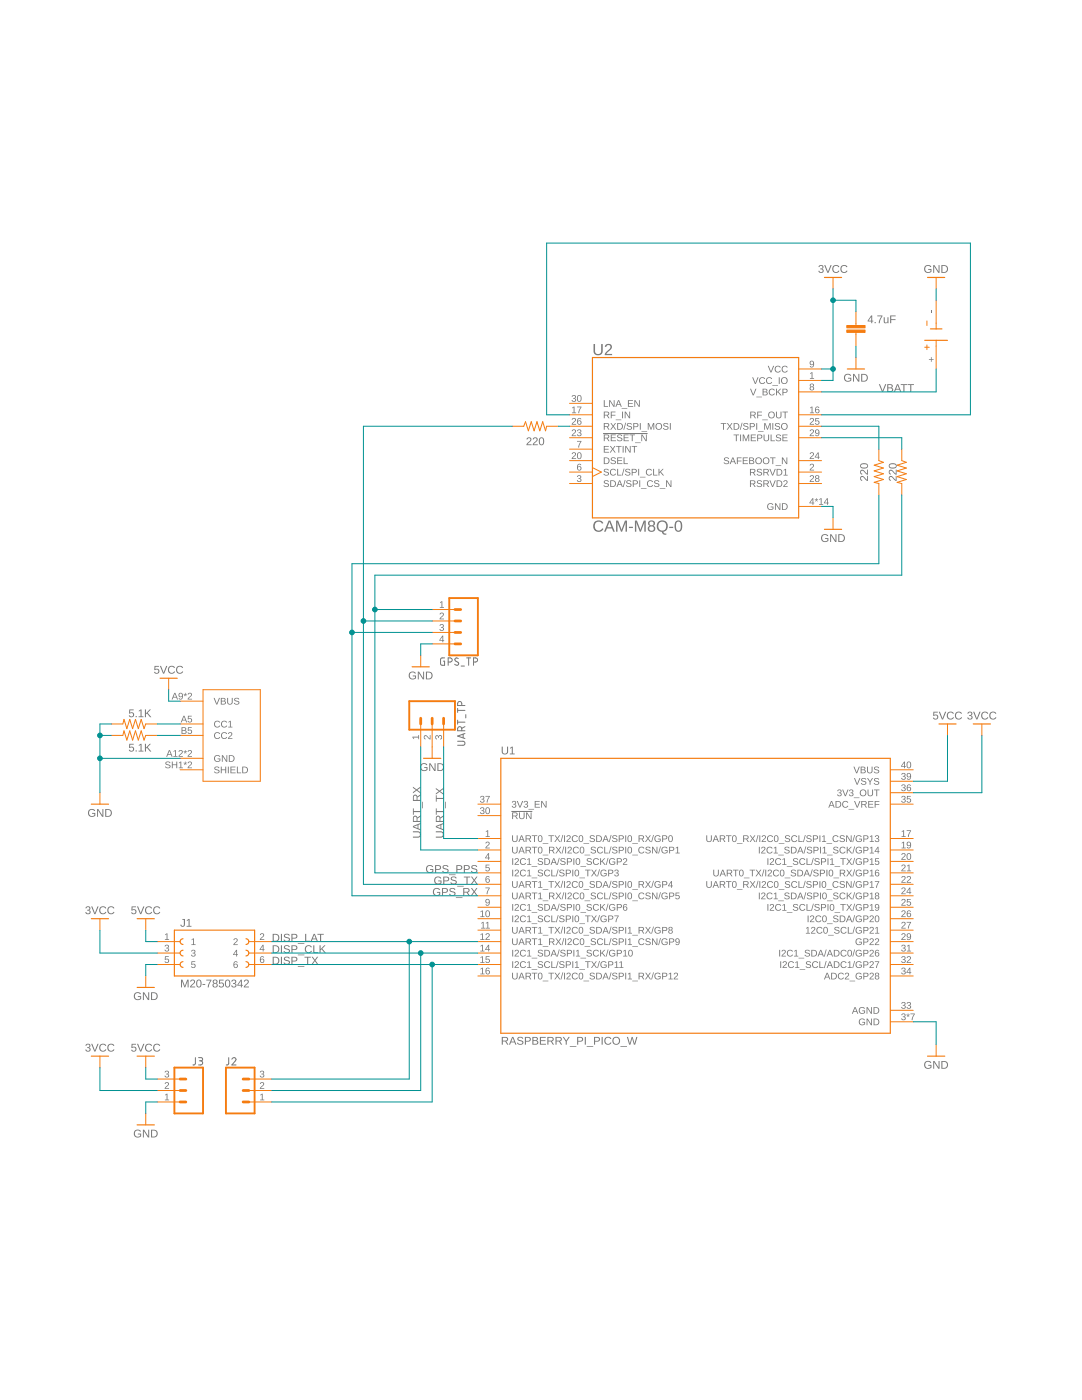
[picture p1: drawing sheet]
<svg xmlns="http://www.w3.org/2000/svg" width="216mm" height="279mm" viewBox="0 0 216 279" stroke-linecap="round" stroke-linejoin="round" font-family="sans-serif">
<g fill="#757575">
<path d="M96.9 165.9l.5-.2v1.2h.3v.1h-.8v-.1h.3v-1l-.3 .2z"/>
<path d="M97 168.1a.45 .45 0 0 1 .7 .2 .45 .45 0 0 1-.4 .6l-.3 .3h.7v.1h-.8l.4-.6a.27 .27 0 0 0 .2-.5 .27 .27 0 0 0-.5 .1h-.1z"/>
<path d="M96.9 172.6h.8v.1h-.6l-.1 .4a.45 .45 0 0 1 .7 .2 .45 .45 0 0 1-.3 .6 .45 .45 0 0 1-.6-.3l.5 .2a.3 .3 0 0 0 .2-.5 .3 .3 0 0 0-.5 0h-.1z"/>
<path d="M96.9 177.1h.8l-.4 1.4h-.2v-.4l.5-.8h-.7z"/>
<path d="M100.1 206.9h.7a.45 .45 0 0 1 .6 .4 .45 .45 0 0 1-.4 .5l.5 .7h-.3l-.4-.7h-.5v.7h-.2zM100.3 207.1v.6h.5a.29 .29 0 0 0 .4-.3 .29 .29 0 0 0-.4-.3zM102.2 206.9h.2l.6 1.6h-.2l-.1-.5h-.7l-.2 .5h-.2zM102.3 207.1l-.3 .8h.6zM103.4 207l.6-.1 .4 .4h-.2a.36 .36 0 0 0-.4-.3 .36 .36 0 0 0-.3 .5 .74 .74 0 0 1 .9 .7l-.4 .3a.68 .68 0 0 1-.8-.4h.2a.41 .41 0 0 0 .4 .3 .41 .41 0 0 0 .4-.5l-.6-.2a.4 .4 0 0 1-.4-.2 .4 .4 0 0 1 .2-.5zM104.7 206.9h.7a.48 .48 0 0 1 .5 .5 .48 .48 0 0 1-.5 .5h-.5v.6h-.2zM104.9 207.1v.6h.7a.31 .31 0 0 0 0-.6zM106.2 206.9l1.1 .2v.3l-.3 .3a.42 .42 0 0 1 .4 .5 .42 .42 0 0 1-.5 .3h-.7zM106.4 207.1v.5l.7-.1-.1-.3zM106.4 207.8v.5h.6l.2-.1-.2-.4zM107.7 206.9h1.2v.2h-1v.5h.9v.2h-.9v.5h1v.2h-1.2zM109.2 206.9h.7a.45 .45 0 0 1 .6 .4 .45 .45 0 0 1-.4 .5l.5 .7h-.3l-.4-.7h-.5v.7h-.2zM109.4 207.1v.6h.5a.29 .29 0 0 0 .4-.3 .29 .29 0 0 0-.4-.3zM110.8 206.9h.8a.45 .45 0 0 1 .5 .4 .45 .45 0 0 1-.4 .5l.5 .7h-.3l-.4-.7h-.4v.7h-.3zM111.1 207.1v.6h.5a.29 .29 0 0 0 .3-.3 .29 .29 0 0 0-.4-.3zM112.3 206.9h.2l.5 .8 .5-.8h.2l-.6 .9v.7h-.2v-.7zM113.7 208.8h1.3v.1h-1.3zM115.2 206.9h.6a.48 .48 0 0 1 .6 .5 .48 .48 0 0 1-.6 .5h-.4v.6h-.2zM115.4 207.1v.6h.6a.31 .31 0 0 0 0-.6zM116.7 206.9h.2v1.6h-.2zM117.1 208.8h1.3v.1h-1.3zM118.5 206.9h.7a.48 .48 0 0 1 .5 .5 .48 .48 0 0 1-.5 .5h-.5v.6h-.2zM118.7 207.1v.6h.7a.31 .31 0 0 0 0-.6zM120.1 206.9h.2v1.6h-.2zM120.8 207.1l.3-.2h.5l.4 .4-.2 .1a.57 .57 0 0 0-.9-.1 .57 .57 0 0 0 .1 .9 .57 .57 0 0 0 .8-.2l.2 .1a.79 .79 0 0 1-1.2 .2 .79 .79 0 0 1 0-1.2zM122.1 207.7a.8 .8 0 0 1 1.6 0 .8 .8 0 0 1-1.6 0zM122.6 207.3a.62 .62 0 0 0 .1 1 .62 .62 0 0 0 .9-.6 .62 .62 0 0 0-.8-.6zM123.8 208.8h1.3v.1h-1.3zM125.1 206.9h.2l.4 1.4 .3-1.4h.2l.4 1.4 .4-1.4h.2l-.5 1.6h-.2l-.4-1.3-.3 1.3h-.3z"/>
<path d="M184.6 211.9l.3-.2h.5l.4 .4h-.2a.61 .61 0 0 0-.8 0 .61 .61 0 0 0-.1 .9 .61 .61 0 0 0 .9 0l.1-.3h-.5v-.2h.7v.5a.84 .84 0 0 1-1.2 .1 .84 .84 0 0 1-.1-1.2zM186.2 211.7h.3l.8 1.4v-1.4h.2v1.6h-.3l-.8-1.3v1.3h-.2zM187.8 211.7h.5a.77 .77 0 0 1 .9 .8 .77 .77 0 0 1-.8 .8h-.6zM188 211.9v1.2a.66 .66 0 0 0 1-.6 .66 .66 0 0 0-1-.6z"/>
<path d="M30.8 132.9h.9v.2h-.7v.5a.53 .53 0 0 1 .7 .2 .53 .53 0 0 1-.3 .7 .53 .53 0 0 1-.7-.4h.2a.34 .34 0 0 0 .5 .1 .34 .34 0 0 0 .1-.5 .34 .34 0 0 0-.5 0h-.2zM31.9 132.9h.2l.5 1.4 .6-1.4h.2l-.6 1.5h-.3zM33.7 133.1l.3-.2h.5l.4 .4h-.2a.57 .57 0 0 0-.8 0 .57 .57 0 0 0 0 .8 .57 .57 0 0 0 .9-.1l.1 .1a.79 .79 0 0 1-1.2 .2 .79 .79 0 0 1 0-1.2zM35.3 133.1l.4-.2h.4l.4 .4h-.2a.57 .57 0 0 0-.8 0 .57 .57 0 0 0 0 .8 .57 .57 0 0 0 .9-.1l.1 .1a.79 .79 0 0 1-1.1 .2 .79 .79 0 0 1-.1-1.2z"/>
<path d="M186.3 142h.8v.2h-.7v.5a.53 .53 0 0 1 .8 .2 .53 .53 0 0 1-.4 .8 .53 .53 0 0 1-.6-.5h.2a.34 .34 0 0 0 .5 .2 .34 .34 0 0 0 0-.6 .34 .34 0 0 0-.5 .1h-.2zM187.3 142h.2l.6 1.4 .5-1.4h.2l-.6 1.6h-.2zM189.1 142.2l.4-.2h.4l.4 .4-.2 .1a.57 .57 0 0 0-.8-.1 .57 .57 0 0 0 0 .9 .57 .57 0 0 0 .9-.2l.1 .1a.79 .79 0 0 1-1.1 .2 .79 .79 0 0 1-.1-1.2zM190.7 142.2l.4-.2h.4l.5 .4-.2 .1a.57 .57 0 0 0-.9-.1 .57 .57 0 0 0 .1 .9 .57 .57 0 0 0 .8-.2l.2 .1a.79 .79 0 0 1-1.2 .2 .79 .79 0 0 1-.1-1.2z"/>
<path d="M26.3 180.9h.8v.2h-.7v.5a.53 .53 0 0 1 .8 .2 .53 .53 0 0 1-.4 .7 .53 .53 0 0 1-.6-.4h.2a.34 .34 0 0 0 .5 .1 .34 .34 0 0 0 0-.5 .34 .34 0 0 0-.5 0h-.2zM27.3 180.9h.3l.5 1.4 .5-1.4h.2l-.6 1.5h-.2zM29.1 181.1l.4-.2h.4l.4 .4h-.2a.57 .57 0 0 0-.8 0 .57 .57 0 0 0 .1 .8 .57 .57 0 0 0 .8-.1l.2 .1a.79 .79 0 0 1-1.2 .2 .79 .79 0 0 1-.1-1.2zM30.8 181.1l.3-.2h.4l.5 .4h-.2a.57 .57 0 0 0-.9 0 .57 .57 0 0 0 .1 .8 .57 .57 0 0 0 .8-.1l.2 .1a.79 .79 0 0 1-1.2 .2 .79 .79 0 0 1 0-1.2z"/>
<path d="M26.9 198.2l.3-.2h.5l.4 .4h-.2a.61 .61 0 0 0-.8 0 .61 .61 0 0 0-.1 .9 .61 .61 0 0 0 .9 0l.1-.3h-.5v-.2h.7v.5a.84 .84 0 0 1-1.2 .1 .84 .84 0 0 1-.1-1.2zM28.5 198h.3l.8 1.4v-1.4h.2v1.6h-.3l-.8-1.3v1.3h-.2zM30.1 198h.5a.77 .77 0 0 1 .9 .8 .77 .77 0 0 1-.8 .8h-.6zM30.3 198.2v1.2a.66 .66 0 0 0 1-.6 .66 .66 0 0 0-1-.6z"/>
<path d="M118.7 104.2a1.11 1.11 0 0 1 1.7 .2l-.3 .1a.82 .82 0 0 0-1.2-.2 .82 .82 0 0 0-.1 1.2l.2 .3a.79 .79 0 0 0 1.2-.4l.2 .2a1.13 1.13 0 0 1-1.7 .3 1.13 1.13 0 0 1 0-1.7zM121.4 103.9h.4l.9 2.2h-.3l-.3-.6h-1l-.3 .6h-.3zM121.6 104.1l-.4 1.1h.8zM122.9 103.9h.4l.7 1.9 .7-1.9h.4v2.2h-.3v-1.9l-.7 1.9h-.2l-.7-1.9v1.9h-.3zM125.5 105.1h.8v.3h-.8zM126.7 103.9h.4l.7 1.9 .7-1.9h.3v2.2h-.2v-1.9l-.7 1.9h-.2l-.8-1.9 .1 1.9h-.3zM129.5 104a.65 .65 0 0 1 .9-.1 .65 .65 0 0 1 .1 1h-.2a.65 .65 0 0 1 .4 .9 .65 .65 0 0 1-.9 .3 .6 .6 0 0 1-.6-.5 .6 .6 0 0 1 .5-.7l-.4-.3zM129.6 104.4a.41 .41 0 0 0 .8 0 .41 .41 0 0 0-.8 0zM129.5 105.5a.5 .5 0 0 0 1 0 .5 .5 0 0 0-1 0zM131.3 104.2a1.15 1.15 0 0 1 1.9 .3 1.15 1.15 0 0 1-.8 1.6l.1 .3 .5 .1v.2h-.5l-.3-.2a.56 .56 0 0 0-.7-.5 1.26 1.26 0 0 1-.2-1.8zM131.6 104.3a.87 .87 0 0 0 0 1.3 .87 .87 0 0 0 1.2-.1 .86 .86 0 0 0-.1-1.2 .86 .86 0 0 0-1.1 0zM133.5 105.1h.8v.3h-.8zM134.9 104a.83 .83 0 0 1 1 .1 .83 .83 0 0 1 .2 .9 .83 .83 0 0 1-.7 1.1 .83 .83 0 0 1-.8-1.1l.1-.6zM135.1 104.2a1.5 1.5 0 0 0 .1 1.7h.2a1.02 1.02 0 0 0 .4-1.4l-.3-.4z"/>
<path d="M17.8 161.6l.3-.1h.5l.4 .3-.2 .1a.61 .61 0 0 0-.9-.1 .61 .61 0 0 0 0 .9 .61 .61 0 0 0 .8 .1l.1-.4h-.4v-.2h.6v.6a.84 .84 0 0 1-1.2 .1 .84 .84 0 0 1 0-1.3zM19.4 161.5h.2l.9 1.3-.1-1.3h.2v1.5h-.2l-.9-1.3 .1 1.3h-.2zM21 161.5h.5a.77 .77 0 0 1 .8 .7 .77 .77 0 0 1-.7 .8h-.6zM21.2 161.6v1.2a.66 .66 0 0 0 .9-.6 .66 .66 0 0 0-.9-.6z"/>
<path d="M25.8 141.6h.9v.2h-.7l-.1 .4a.53 .53 0 0 1 .8 .3 .53 .53 0 0 1-.3 .7 .53 .53 0 0 1-.7-.4h.2a.34 .34 0 0 0 .5 .1 .34 .34 0 0 0 .1-.5 .34 .34 0 0 0-.6 0h-.2zM27.1 142.9h.2v.2h-.2zM27.7 141.8l.5-.2v1.4h.4v.1h-.9v-.1h.3v-1.2l-.3 .2zM28.9 141.6h.2v.8l.8-.8h.2l-.6 .7 .7 .8h-.3l-.6-.7-.2 .1v.6h-.2z"/>
<path d="M25.8 148.4h.9v.2h-.7l-.1 .5a.53 .53 0 0 1 .8 .2 .53 .53 0 0 1-.3 .8 .53 .53 0 0 1-.7-.5h.2a.34 .34 0 0 0 .5 .2 .34 .34 0 0 0 .1-.6 .34 .34 0 0 0-.6 .1h-.2zM27.1 149.7h.2v.3h-.2zM27.7 148.7l.5-.3v1.4h.4v.2h-.9v-.2h.3v-1.2l-.3 .3zM28.9 148.4h.2v.8l.8-.8h.2l-.6 .7 .7 .9h-.3l-.6-.8-.2 .2v.6h-.2z"/>
<path d="M164 106.8l.4-.2h.4l.5 .4h-.2a.61 .61 0 0 0-.9 0 .61 .61 0 0 0 0 .8 .61 .61 0 0 0 .8 .1l.1-.3h-.5v-.2h.7v.5a.84 .84 0 0 1-1.2 .1 .84 .84 0 0 1-.1-1.2zM165.6 106.6h.3l.8 1.3v-1.3h.2v1.6h-.3l-.8-1.4v1.4h-.2zM167.3 106.6h.5a.77 .77 0 0 1 .8 .8 .77 .77 0 0 1-.8 .8h-.5zM167.5 106.8v1.2a.66 .66 0 0 0 .9-.6 .66 .66 0 0 0-.9-.6z"/>
<path d="M184.6 53.1l.3-.2h.5l.4 .3-.2 .1a.61 .61 0 0 0-.8 0 .61 .61 0 0 0-.1 .8 .61 .61 0 0 0 .9 .1l.1-.3h-.5v-.2h.7v.5a.84 .84 0 0 1-1.2 .1 .84 .84 0 0 1-.1-1.2zM186.2 52.9h.3l.8 1.3v-1.3h.2v1.6h-.3l-.8-1.4v1.4h-.2zM187.8 52.9h.5a.77 .77 0 0 1 .9 .7 .77 .77 0 0 1-.8 .9h-.6zM188 53.1v1.2a.66 .66 0 0 0 1-.6 .66 .66 0 0 0-1-.6z"/>
<path d="M193.2 142.1a.45 .45 0 0 1 .7 0 .45 .45 0 0 1-.2 .7 .41 .41 0 0 1 .4 .5 .41 .41 0 0 1-.6 .3l-.4-.2-.1-.2h.2a.31 .31 0 0 0 .4 .2 .31 .31 0 0 0 .2-.4l-.4-.1v-.2a.3 .3 0 0 0 .4-.1 .3 .3 0 0 0-.2-.4 .3 .3 0 0 0-.4 .2h-.2zM194.2 142h.2l.5 1.4 .5-1.4h.3l-.7 1.6h-.2zM196 142.2l.3-.2h.5l.4 .4-.2 .1a.57 .57 0 0 0-.9-.1 .57 .57 0 0 0 .1 .9 .57 .57 0 0 0 .8-.2l.2 .1a.79 .79 0 0 1-1.2 .2 .79 .79 0 0 1 0-1.2zM197.6 142.2l.3-.2h.5l.4 .4-.2 .1a.57 .57 0 0 0-.8-.1 .57 .57 0 0 0 0 .9 .57 .57 0 0 0 .8-.2l.2 .1a.79 .79 0 0 1-1.2 .2 .79 .79 0 0 1 0-1.2z"/>
<path d="M163.5 53a.45 .45 0 0 1 .7 0 .45 .45 0 0 1-.2 .7 .41 .41 0 0 1 .4 .5 .41 .41 0 0 1-.6 .3l-.4-.3-.1-.1 .2-.1a.31 .31 0 0 0 .4 .3 .31 .31 0 0 0 .2-.5h-.4v-.2a.3 .3 0 0 0 .4-.2 .3 .3 0 0 0-.2-.4 .3 .3 0 0 0-.4 .3h-.2zM164.5 52.9h.2l.5 1.4 .5-1.4h.2l-.6 1.6h-.2zM166.3 53.1l.3-.2h.4l.5 .4h-.2a.57 .57 0 0 0-.9 0 .57 .57 0 0 0 .1 .8 .57 .57 0 0 0 .8-.1l.2 .1a.79 .79 0 0 1-1.2 .2 .79 .79 0 0 1 0-1.2zM167.9 53.1l.3-.2h.5l.4 .4h-.2a.57 .57 0 0 0-.9 0 .57 .57 0 0 0 .1 .8 .57 .57 0 0 0 .8-.1l.2 .1a.79 .79 0 0 1-1.2 .2 .79 .79 0 0 1 0-1.2z"/>
<path d="M17.2 208.4a.45 .45 0 0 1 .7 0 .45 .45 0 0 1-.2 .7 .41 .41 0 0 1 .4 .5 .41 .41 0 0 1-.5 .3l-.5-.3-.1-.1 .2-.1a.31 .31 0 0 0 .5 .3 .31 .31 0 0 0 .1-.5h-.4v-.2a.3 .3 0 0 0 .4-.2 .3 .3 0 0 0-.2-.4 .3 .3 0 0 0-.4 .3h-.2zM18.2 208.3h.2l.5 1.4 .6-1.4h.2l-.7 1.6h-.2zM20 208.5l.3-.2h.5l.4 .4h-.2a.57 .57 0 0 0-.8 0 .57 .57 0 0 0 0 .8 .57 .57 0 0 0 .8-.1l.2 .1a.79 .79 0 0 1-1.2 .2 .79 .79 0 0 1 0-1.2zM21.6 208.5l.3-.2h.5l.4 .4h-.2a.57 .57 0 0 0-.8 0 .57 .57 0 0 0 0 .8 .57 .57 0 0 0 .9-.1l.1 .1a.79 .79 0 0 1-1.1 .2 .79 .79 0 0 1-.1-1.2z"/>
<path d="M26.9 225.6l.3-.1h.5l.4 .3-.2 .1a.61 .61 0 0 0-.8-.1 .61 .61 0 0 0-.1 .9 .61 .61 0 0 0 .9 .1l.1-.4h-.5v-.2h.7v.6a.84 .84 0 0 1-1.2 .1 .84 .84 0 0 1-.1-1.3zM28.5 225.5h.3l.8 1.3v-1.3h.2v1.5h-.3l-.8-1.3v1.3h-.2zM30.1 225.5h.5a.77 .77 0 0 1 .9 .7 .77 .77 0 0 1-.8 .8h-.6zM30.3 225.6v1.2a.66 .66 0 0 0 1-.6 .66 .66 0 0 0-1-.6z"/>
<path d="M84 152.5l.4-.2h.4l.5 .4h-.2a.61 .61 0 0 0-.9 0 .61 .61 0 0 0 0 .8 .61 .61 0 0 0 .8 .1l.1-.3h-.5v-.2h.7v.5a.84 .84 0 0 1-1.2 .1 .84 .84 0 0 1-.1-1.2zM85.7 152.3h.2l.8 1.3v-1.3h.2v1.6h-.2l-.9-1.3v1.3h-.1zM87.3 152.3h.5a.77 .77 0 0 1 .8 .8 .77 .77 0 0 1-.7 .8h-.6zM87.5 152.5v1.2a.66 .66 0 0 0 .9-.6 .66 .66 0 0 0-.9-.6z"/>
<path d="M173.8 63h.2v1h.3v.2h-.3v.3h-.1v-.3h-.8zM173.9 63.2l-.6 .8h.6zM174.5 64.3h.2v.2h-.2zM175.1 63h1l-.6 1.5h-.2l.1-.4 .5-1h-.8zM176.3 63.3h.2v.8a.29 .29 0 0 0 .4 .3 .29 .29 0 0 0 .2-.4v-.7h.2v1.2h-.2v-.2a.4 .4 0 0 1-.5 .2 .4 .4 0 0 1-.3-.4zM177.6 63h1.1v.1h-.9v.6h.9v.2h-.9v.6h-.2z"/>
<path d="M105.2 87.4a.53 .53 0 0 1 .8 .2 .53 .53 0 0 1-.4 .7l-.3 .4h.8v.1h-1.1l.5-.6a.33 .33 0 0 0 .3-.5 .33 .33 0 0 0-.5-.1l-.2 .1zM106.5 87.4a.53 .53 0 0 1 .8 .2 .53 .53 0 0 1-.5 .7l-.3 .4h.8v.1h-1l.5-.6a.33 .33 0 0 0 .3-.5 .33 .33 0 0 0-.6-.1l-.2 .1zM107.7 87.4a.58 .58 0 0 1 .7 0 .58 .58 0 0 1 .2 .7 .58 .58 0 0 1-.6 .8 .58 .58 0 0 1-.5-.8zM107.9 87.5a.87 .87 0 0 0 .1 1.2 .77 .77 0 0 0 .1-1.3z"/>
<path d="M177.4 95.1a.82 .82 0 0 1 1.2 .6l.1 .1v-.8h.2v1l-.7-.5a.33 .33 0 0 0-.4-.3 .33 .33 0 0 0-.1 .5v.3l-.3-.3zM177.4 93.9a.82 .82 0 0 1 1.2 .5l.1 .1v-.8h.2v1l-.7-.4a.33 .33 0 0 0-.4-.4 .33 .33 0 0 0-.1 .6v.2l-.3-.3zM177.4 92.7a.92 .92 0 0 1 1.5 .3 .86 .86 0 0 1-.8 .5 .86 .86 0 0 1-.8-.5zM177.5 92.8a.59 .59 0 0 0 .4 .5 .59 .59 0 0 0 .6 0 .37 .37 0 0 0 .2-.6 .37 .37 0 0 0-.6-.1z"/>
<path d="M168.6 74.8l.3-.2h.5l.4 .4h-.2a.61 .61 0 0 0-.8 0 .61 .61 0 0 0-.1 .8 .61 .61 0 0 0 .9 .1l.1-.3h-.5v-.2h.7v.5a.84 .84 0 0 1-1.2 .1 .84 .84 0 0 1-.1-1.2zM170.2 74.6h.3l.8 1.3v-1.3h.2v1.6h-.3l-.8-1.4v1.4h-.2zM171.8 74.6h.5a.77 .77 0 0 1 .9 .8 .77 .77 0 0 1-.8 .8h-.6zM172 74.8v1.2a.66 .66 0 0 0 1-.6 .66 .66 0 0 0-1-.6z"/>
<path d="M171.7 95.1a.82 .82 0 0 1 1.2 .6l.1 .1v-.8h.2v1l-.7-.5a.33 .33 0 0 0-.5-.3 .33 .33 0 0 0-.1 .5l.1 .3-.3-.3zM171.7 93.9a.82 .82 0 0 1 1.2 .5l.1 .1v-.8h.2v1l-.7-.4a.33 .33 0 0 0-.5-.4 .33 .33 0 0 0-.1 .6l.1 .2-.3-.3zM171.7 92.7a.92 .92 0 0 1 1.5 .3 .86 .86 0 0 1-.8 .5 .86 .86 0 0 1-.8-.5zM171.8 92.8a.59 .59 0 0 0 .4 .5 .59 .59 0 0 0 .6 0 .37 .37 0 0 0 .2-.6 .37 .37 0 0 0-.6-.1z"/>
<path d="M81.8 134.2l.3-.2h.5l.4 .4h-.2a.61 .61 0 0 0-.9 0 .61 .61 0 0 0 0 .9 .61 .61 0 0 0 .8 0l.1-.3h-.4v-.2h.6v.5a.84 .84 0 0 1-1.2 .1 .84 .84 0 0 1 0-1.2zM83.4 134h.2l.8 1.4v-1.4h.2v1.6h-.2l-.9-1.3 .1 1.3h-.2zM85 134h.5a.77 .77 0 0 1 .8 .8 .77 .77 0 0 1-.7 .8h-.6zM85.2 134.2v1.2a.66 .66 0 0 0 .9-.6 .66 .66 0 0 0-.9-.6z"/>
<path d="M17.2 181a.45 .45 0 0 1 .7 0 .45 .45 0 0 1-.2 .6 .41 .41 0 0 1 .4 .5 .41 .41 0 0 1-.5 .4l-.5-.3-.1-.2h.2a.31 .31 0 0 0 .5 .3 .31 .31 0 0 0 .1-.5l-.4-.1v-.1a.3 .3 0 0 0 .4-.2 .3 .3 0 0 0-.2-.4 .3 .3 0 0 0-.4 .3h-.2zM18.2 180.9h.2l.5 1.4 .6-1.4h.2l-.7 1.5h-.2zM20 181.1l.3-.2h.5l.4 .4h-.2a.57 .57 0 0 0-.8 0 .57 .57 0 0 0 0 .8 .57 .57 0 0 0 .8-.1l.2 .1a.79 .79 0 0 1-1.2 .2 .79 .79 0 0 1 0-1.2zM21.6 181.1l.3-.2h.5l.4 .4h-.2a.57 .57 0 0 0-.8 0 .57 .57 0 0 0 0 .8 .57 .57 0 0 0 .9-.1l.1 .1a.79 .79 0 0 1-1.1 .2 .79 .79 0 0 1-.1-1.2z"/>
<path d="M26.3 208.3h.8v.2h-.7v.5a.53 .53 0 0 1 .8 .2 .53 .53 0 0 1-.4 .7 .53 .53 0 0 1-.6-.4h.2a.34 .34 0 0 0 .5 .1 .34 .34 0 0 0 0-.5 .34 .34 0 0 0-.5 0h-.2zM27.3 208.3h.3l.5 1.4 .5-1.4h.2l-.6 1.6h-.2zM29.1 208.5l.4-.2h.4l.4 .4h-.2a.57 .57 0 0 0-.8 0 .57 .57 0 0 0 .1 .8 .57 .57 0 0 0 .8-.1l.2 .1a.79 .79 0 0 1-1.2 .2 .79 .79 0 0 1-.1-1.2zM30.8 208.5l.3-.2h.4l.5 .4h-.2a.57 .57 0 0 0-.9 0 .57 .57 0 0 0 .1 .8 .57 .57 0 0 0 .8-.1l.2 .1a.79 .79 0 0 1-1.2 .2 .79 .79 0 0 1 0-1.2z"/>
<path d="M36.1 195.5h.3l.5 1.3 .5-1.3h.2v1.6h-.2v-1.4l-.4 1.4h-.2l-.5-1.4v1.4h-.2zM38.1 195.6a.53 .53 0 0 1 .8 .2 .53 .53 0 0 1-.5 .7l-.3 .4h.8v.2h-1l.5-.7a.33 .33 0 0 0 .3-.5 .33 .33 0 0 0-.5-.1l-.3 .1zM39.4 195.6a.58 .58 0 0 1 .7 0 .58 .58 0 0 1 .1 .7 .58 .58 0 0 1-.5 .8 .58 .58 0 0 1-.6-.8zM39.5 195.7a.87 .87 0 0 0 .2 1.2 .77 .77 0 0 0 0-1.2zM40.4 196.4h.6v.2h-.6zM41.2 195.5h1l-.5 1.6h-.2v-.4l.5-1h-.8zM42.6 195.6a.45 .45 0 0 1 .7-.1 .45 .45 0 0 1-.2 .7 .46 .46 0 0 1 .3 .7 .46 .46 0 0 1-.7 .2 .41 .41 0 0 1-.3-.5 .41 .41 0 0 1 .3-.4l-.2-.2zM42.6 195.9a.3 .3 0 0 0 .6 0 .3 .3 0 0 0-.6 0zM42.6 196.6a.32 .32 0 0 0 .6 0 .32 .32 0 0 0-.6 0zM43.7 195.5h.9v.2h-.7v.5a.53 .53 0 0 1 .7 .2 .53 .53 0 0 1-.3 .7 .53 .53 0 0 1-.7-.4h.2a.34 .34 0 0 0 .5 .1 .34 .34 0 0 0 .1-.5 .34 .34 0 0 0-.5 0h-.2zM45.1 195.6a.58 .58 0 0 1 .7 0 .58 .58 0 0 1 .2 .7 .58 .58 0 0 1-.6 .8 .58 .58 0 0 1-.5-.8zM45.3 195.7a.87 .87 0 0 0 .1 1.2 .77 .77 0 0 0 0-1.2zM46.3 195.6a.45 .45 0 0 1 .7 0 .45 .45 0 0 1-.2 .7 .41 .41 0 0 1 .4 .5 .41 .41 0 0 1-.5 .3l-.5-.3-.1-.1 .2-.1a.31 .31 0 0 0 .5 .3 .31 .31 0 0 0 .1-.5h-.4v-.2a.3 .3 0 0 0 .4-.2 .3 .3 0 0 0-.2-.4 .3 .3 0 0 0-.3 .3h-.2zM48 195.5h.3v1.1h.2v.1h-.2v.4h-.2v-.4h-.8zM48.1 195.7l-.6 .9h.6zM48.8 195.6a.53 .53 0 0 1 .8 .2 .53 .53 0 0 1-.4 .7l-.3 .4h.8v.2h-1l.4-.7a.33 .33 0 0 0 .3-.5 .33 .33 0 0 0-.5-.1l-.2 .1z"/>
<path d="M100.1 149h.2v1a.43 .43 0 0 0 .5 .4 .43 .43 0 0 0 .4-.4v-1h.2v1a.64 .64 0 0 1-.6 .6 .64 .64 0 0 1-.7-.6zM101.8 149.3l.5-.3v1.4h.4v.2h-1v-.2h.4v-1.2l-.3 .2z"/>
<path d="M102.2 166.7h.2v.8a.37 .37 0 0 0 .3 .4 .37 .37 0 0 0 .4-.4v-.8h.2v.8a.55 .55 0 0 1-.6 .6 .55 .55 0 0 1-.5-.5zM104 166.7h.2l.5 1.3h-.2l-.1-.4h-.6l-.2 .4h-.2zM104.1 166.8l-.3 .7h.5zM104.9 166.7h.6a.38 .38 0 0 1 .5 .3 .38 .38 0 0 1-.4 .5l.4 .5h-.2l-.3-.5h-.4v.5h-.2zM105.1 166.9v.4h.4a.25 .25 0 0 0 .3-.2 .25 .25 0 0 0-.3-.2zM106.1 166.7h1.1v.2h-.5v1.1h-.1v-1.1h-.5zM107.4 166.9a.54 .54 0 0 1 .7 0 .54 .54 0 0 1 .1 .7 .48 .48 0 0 1-.6 .4 .48 .48 0 0 1-.3-.6zM107.7 166.9a.57 .57 0 0 0-.3 .6 .57 .57 0 0 0 .5 .4 .57 .57 0 0 0 .2-.6 .57 .57 0 0 0-.4-.4zM108.3 168.3h1.1v.1h-1.1zM109.4 166.7h1.1v.2h-.4v1.1h-.2v-1.1h-.5zM110.6 166.7h.2l.4 .5 .4-.5h.2l-.5 .6 .5 .7h-.2l-.4-.5-.4 .5h-.2l.5-.7zM112.2 166.6h.2l-.4 1.5h-.2zM112.6 166.7h.1v1.3h-.1zM113.2 166.8a.45 .45 0 0 1 .7 .2 .45 .45 0 0 1-.4 .6l-.3 .3h.7v.1h-.9l.5-.6a.27 .27 0 0 0 .2-.5 .27 .27 0 0 0-.5 .2l-.2-.1zM114.3 166.9l.6-.2 .4 .3-.2 .1a.49 .49 0 0 0-.7-.1 .49 .49 0 0 0 0 .8 .49 .49 0 0 0 .8-.2l.1 .1a.68 .68 0 0 1-1 .2 .68 .68 0 0 1 0-1zM115.6 166.9a.54 .54 0 0 1 .7 0 .54 .54 0 0 1 .1 .7 .48 .48 0 0 1-.6 .4 .48 .48 0 0 1-.3-.6zM115.8 166.9a.57 .57 0 0 0-.2 .6 .57 .57 0 0 0 .4 .4 .57 .57 0 0 0 .3-.6 .57 .57 0 0 0-.5-.4zM116.4 168.3h1.1v.1h-1.1zM117.8 166.8l.6-.1 .3 .3h-.2a.31 .31 0 0 0-.4-.2 .31 .31 0 0 0-.2 .4 .56 .56 0 0 1 .6 .1 .56 .56 0 0 1 .1 .7h-.2a.6 .6 0 0 1-.8-.3h.2a.35 .35 0 0 0 .4 .3 .35 .35 0 0 0 .3-.5l-.5-.1a.34 .34 0 0 1-.3-.2 .34 .34 0 0 1 .1-.4zM119 166.7h.4a.66 .66 0 0 1 .7 .6 .66 .66 0 0 1-.6 .7h-.5zM119.1 166.9v1a.56 .56 0 0 0 .8-.5 .56 .56 0 0 0-.8-.5zM120.7 166.7h.2l.6 1.3h-.2l-.2-.4h-.6l-.1 .4h-.2zM120.8 166.8l-.2 .7h.5zM121.9 166.6h.1l-.4 1.5h-.1zM122.3 166.8l.6-.1 .3 .3h-.2a.31 .31 0 0 0-.4-.2 .31 .31 0 0 0-.2 .4 .56 .56 0 0 1 .6 .1 .56 .56 0 0 1 .1 .7h-.2a.6 .6 0 0 1-.8-.3h.2a.35 .35 0 0 0 .4 .3 .35 .35 0 0 0 .3-.5l-.5-.1a.34 .34 0 0 1-.3-.2 .34 .34 0 0 1 .1-.4zM123.5 166.7h.5a.41 .41 0 0 1 .5 .4 .41 .41 0 0 1-.5 .4h-.4v.5h-.1zM123.6 166.9v.5l.7-.1-.1-.4zM124.8 166.7h.1v1.3h-.1zM125.3 166.9a.54 .54 0 0 1 .7 0 .54 .54 0 0 1 .1 .7 .48 .48 0 0 1-.6 .4 .48 .48 0 0 1-.3-.6zM125.5 166.9a.57 .57 0 0 0-.2 .6 .57 .57 0 0 0 .5 .4 .57 .57 0 0 0 .2-.6 .57 .57 0 0 0-.5-.4zM126.2 168.3h1.1v.1h-1.1zM127.4 166.7h.6a.38 .38 0 0 1 .5 .3 .38 .38 0 0 1-.3 .5l.4 .5h-.2l-.4-.5h-.4v.5h-.2zM127.6 166.9v.4h.4a.25 .25 0 0 0 .3-.2 .25 .25 0 0 0-.3-.2zM128.7 166.7h.2l.4 .5 .4-.5h.2l-.5 .6 .5 .7h-.2l-.4-.5-.4 .5h-.2l.5-.7zM130.3 166.6h.2l-.4 1.5h-.2zM130.7 166.9l.7-.2 .4 .3-.2 .1a.52 .52 0 0 0-.7 0 .52 .52 0 0 0 0 .7 .52 .52 0 0 0 .8 0v-.3h-.4v-.1h.5v.4a.73 .73 0 0 1-1 .1 .73 .73 0 0 1-.1-1zM132.1 166.7h.6a.41 .41 0 0 1 .5 .4 .41 .41 0 0 1-.5 .4h-.4v.5h-.2zM132.3 166.9v.5l.6-.1-.1-.4zM133.4 166.9a.54 .54 0 0 1 .8 0 .54 .54 0 0 1 0 .7 .48 .48 0 0 1-.5 .4 .48 .48 0 0 1-.4-.6zM133.7 166.9a.57 .57 0 0 0-.2 .6 .57 .57 0 0 0 .4 .4 .57 .57 0 0 0 .2-.6 .57 .57 0 0 0-.4-.4z"/>
<path d="M102.2 169h.2v.8a.37 .37 0 0 0 .3 .4 .37 .37 0 0 0 .4-.4v-.8h.2v.8a.55 .55 0 0 1-.6 .5 .55 .55 0 0 1-.5-.5zM104 169h.2l.5 1.3h-.2l-.1-.4h-.6l-.2 .4h-.2zM104.1 169.1l-.3 .7h.5zM104.9 169h.6a.38 .38 0 0 1 .5 .3 .38 .38 0 0 1-.4 .4l.4 .6h-.2l-.3-.5h-.4v.5h-.2zM105.1 169.1v.5h.4a.25 .25 0 0 0 .3-.2 .25 .25 0 0 0-.3-.3zM106.1 169h1.1v.1h-.5v1.2h-.1v-1.2h-.5zM107.4 169.1a.54 .54 0 0 1 .7 .1 .54 .54 0 0 1 .1 .7 .48 .48 0 0 1-.6 .4 .48 .48 0 0 1-.3-.6zM107.7 169.1a.57 .57 0 0 0-.3 .6 .57 .57 0 0 0 .5 .5 .57 .57 0 0 0 .2-.6 .57 .57 0 0 0-.4-.5zM108.3 170.6h1.1v.1h-1.1zM109.5 169h.7a.38 .38 0 0 1 .4 .3 .38 .38 0 0 1-.3 .4l.4 .6h-.2l-.4-.5h-.4v.5h-.2zM109.7 169.1v.5h.5a.25 .25 0 0 0 .3-.2 .25 .25 0 0 0-.3-.3zM110.9 169h.2l.3 .5 .4-.5h.2l-.5 .6 .5 .7h-.2l-.4-.6-.4 .6h-.2l.5-.7zM112.5 168.9h.1l-.4 1.4h-.1zM112.8 169h.2v1.3h-.2zM113.4 169.1a.45 .45 0 0 1 .7 .2 .45 .45 0 0 1-.4 .6l-.3 .3h.7v.1h-.9l.5-.6a.27 .27 0 0 0 .2-.5 .27 .27 0 0 0-.5 .1h-.2zM114.5 169.2l.6-.2 .4 .3-.2 .1a.49 .49 0 0 0-.7-.1 .49 .49 0 0 0 0 .8 .49 .49 0 0 0 .8-.2l.1 .1a.68 .68 0 0 1-1 .2 .68 .68 0 0 1 0-1zM115.8 169.1a.54 .54 0 0 1 .7 .1 .54 .54 0 0 1 .1 .7 .48 .48 0 0 1-.6 .4 .48 .48 0 0 1-.3-.6zM116 169.1a.57 .57 0 0 0-.2 .6 .57 .57 0 0 0 .5 .5 .57 .57 0 0 0 .2-.6 .57 .57 0 0 0-.5-.5zM116.6 170.6h1.2v.1h-1.2zM118 169.1l.6-.1 .3 .3h-.2a.31 .31 0 0 0-.3-.2 .31 .31 0 0 0-.3 .4 .56 .56 0 0 1 .6 .1 .56 .56 0 0 1 .1 .6l-.2 .1a.6 .6 0 0 1-.8-.3h.2a.35 .35 0 0 0 .4 .2 .35 .35 0 0 0 .3-.4l-.5-.1a.34 .34 0 0 1-.3-.3 .34 .34 0 0 1 .1-.3zM119.3 169.2l.7-.2 .3 .3-.1 .1a.49 .49 0 0 0-.8-.1 .49 .49 0 0 0 .1 .8 .49 .49 0 0 0 .7-.2l.1 .1a.68 .68 0 0 1-1 .2 .68 .68 0 0 1 0-1zM120.6 169h.2v1.2h.6v.1h-.8zM121.9 168.9h.1l-.4 1.4h-.1zM122.3 169.1l.6-.1 .3 .3h-.2a.31 .31 0 0 0-.4-.2 .31 .31 0 0 0-.2 .4 .56 .56 0 0 1 .6 .1 .56 .56 0 0 1 .1 .6l-.2 .1a.6 .6 0 0 1-.8-.3h.2a.35 .35 0 0 0 .4 .2 .35 .35 0 0 0 .3-.4l-.5-.1a.34 .34 0 0 1-.3-.3 .34 .34 0 0 1 .1-.3zM123.5 169h.5a.41 .41 0 0 1 .5 .4 .41 .41 0 0 1-.5 .4h-.4v.5h-.1zM123.6 169.1v.6l.7-.2-.1-.3zM124.8 169h.1v1.3h-.1zM125.3 169.1a.54 .54 0 0 1 .7 .1 .54 .54 0 0 1 .1 .7 .48 .48 0 0 1-.6 .4 .48 .48 0 0 1-.3-.6zM125.5 169.1a.57 .57 0 0 0-.2 .6 .57 .57 0 0 0 .5 .5 .57 .57 0 0 0 .2-.6 .57 .57 0 0 0-.5-.5zM126.2 170.6h1.1v.1h-1.1zM127.5 169.2l.7-.2 .4 .3-.2 .1a.49 .49 0 0 0-.7-.1 .49 .49 0 0 0 0 .8 .49 .49 0 0 0 .7-.2l.2 .1a.68 .68 0 0 1-1 .2 .68 .68 0 0 1-.1-1zM128.9 169.1l.6-.1 .3 .3h-.2a.31 .31 0 0 0-.3-.2 .31 .31 0 0 0-.2 .4 .56 .56 0 0 1 .5 .1 .56 .56 0 0 1 .1 .6l-.2 .1a.6 .6 0 0 1-.8-.3h.2a.35 .35 0 0 0 .4 .2 .35 .35 0 0 0 .3-.4l-.5-.1a.34 .34 0 0 1-.3-.3 .34 .34 0 0 1 .1-.3zM130.1 169h.2l.7 1.1v-1.1h.2v1.3h-.2l-.7-1.1v1.1h-.2zM131.7 168.9h.2l-.4 1.4h-.2zM132.1 169.2l.7-.2 .4 .3h-.2a.52 .52 0 0 0-.7 .1 .52 .52 0 0 0 0 .7 .52 .52 0 0 0 .8-.1v-.2h-.4v-.1h.5v.4a.73 .73 0 0 1-1 .1 .73 .73 0 0 1-.1-1zM133.5 169h.6a.41 .41 0 0 1 .4 .4 .41 .41 0 0 1-.4 .4h-.4v.5h-.2zM133.7 169.1v.6l.6-.2-.1-.3zM134.8 169.2l.5-.2v1.2h.3v.1h-.8v-.1h.3v-1l-.3 .2z"/>
<path d="M171.5 203.4l.7-.1 .4 .3h-.2a.52 .52 0 0 0-.7 0 .52 .52 0 0 0 0 .8 .52 .52 0 0 0 .8-.1v-.2h-.4v-.2h.5v.5a.73 .73 0 0 1-1 .1 .73 .73 0 0 1-.1-1.1zM172.9 203.3h.2l.7 1.1v-1.1h.2v1.3h-.2l-.7-1.1v1.1h-.2zM174.3 203.3h.5a.66 .66 0 0 1 .7 .6 .66 .66 0 0 1-.7 .7h-.5zM174.5 203.4v1.1a.56 .56 0 0 0 .8-.6 .56 .56 0 0 0-.8-.5z"/>
<path d="M180 202.3a.38 .38 0 0 1 .6 0 .38 .38 0 0 1-.2 .6 .36 .36 0 0 1 .3 .4 .36 .36 0 0 1-.4 .3l-.4-.2-.1-.1 .2-.1a.27 .27 0 0 0 .4 .3 .27 .27 0 0 0 .1-.4l-.4-.1v-.2a.26 .26 0 0 0 .4-.1 .26 .26 0 0 0-.2-.3 .26 .26 0 0 0-.3 .2h-.2zM180.9 202.4l.2 .1v-.2h.2l-.1 .2h.3v.1h-.2l.1 .3h-.1l-.1-.2-.2 .2h-.1l.2-.3h-.3zM181.7 202.3h.8l-.4 1.3h-.2l.1-.4 .4-.8h-.7z"/>
<path d="M102.2 171.3h.2v1.3h-.2zM102.8 171.4a.45 .45 0 0 1 .7 .2 .45 .45 0 0 1-.4 .6l-.2 .3h.6v.1h-.8l.5-.6a.27 .27 0 0 0 .1-.5 .27 .27 0 0 0-.4 .1h-.2zM103.9 171.4l.7-.1 .4 .3h-.2a.49 .49 0 0 0-.8 0 .49 .49 0 0 0 .1 .7 .49 .49 0 0 0 .7-.1l.2 .1a.68 .68 0 0 1-1.1 .2 .68 .68 0 0 1 0-1.1zM105.2 171.5l.5-.2v1.2h.3v.1h-.8v-.1h.3v-1.1l-.3 .3zM106.1 172.9h1.1v.1h-1.1zM107.5 171.4l.5-.1 .3 .3h-.1a.31 .31 0 0 0-.4-.2 .31 .31 0 0 0-.2 .3 .56 .56 0 0 1 .6 .2 .56 .56 0 0 1 0 .6l-.1 .1a.6 .6 0 0 1-.8-.3h.1a.35 .35 0 0 0 .5 .2 .35 .35 0 0 0 .2-.4l-.4-.1a.34 .34 0 0 1-.4-.3 .34 .34 0 0 1 .2-.3zM108.6 171.3h.5a.66 .66 0 0 1 .7 .6 .66 .66 0 0 1-.7 .7h-.5zM108.8 171.4v1.1a.56 .56 0 0 0 .8-.6 .56 .56 0 0 0-.8-.5zM110.4 171.3h.2l.5 1.3h-.1l-.2-.4h-.6l-.2 .4h-.1zM110.5 171.4l-.2 .7h.4zM111.5 171.2h.2l-.4 1.4h-.2zM112 171.4l.5-.1 .3 .3h-.1a.31 .31 0 0 0-.4-.2 .31 .31 0 0 0-.2 .3 .56 .56 0 0 1 .6 .2 .56 .56 0 0 1 0 .6l-.1 .1a.6 .6 0 0 1-.8-.3h.1a.35 .35 0 0 0 .5 .2 .35 .35 0 0 0 .2-.4l-.5-.1a.34 .34 0 0 1-.3-.3 .34 .34 0 0 1 .2-.3zM113.1 171.3h.6a.41 .41 0 0 1 .4 .4 .41 .41 0 0 1-.4 .4h-.4v.5h-.2zM113.3 171.4v.5l.6-.1-.1-.3zM114.4 171.3h.2v1.3h-.2zM115 171.4a.54 .54 0 0 1 .7 0 .54 .54 0 0 1 .1 .7 .48 .48 0 0 1-.6 .5 .48 .48 0 0 1-.3-.7zM115.2 171.4a.57 .57 0 0 0-.2 .6 .57 .57 0 0 0 .4 .5 .57 .57 0 0 0 .3-.6 .57 .57 0 0 0-.5-.5zM115.8 172.9h1.1v.1h-1.1zM117.2 171.4l.6-.1 .3 .3h-.2a.31 .31 0 0 0-.4-.2 .31 .31 0 0 0-.2 .3 .56 .56 0 0 1 .6 .2 .56 .56 0 0 1 .1 .6l-.2 .1a.6 .6 0 0 1-.8-.3h.2a.35 .35 0 0 0 .4 .2 .35 .35 0 0 0 .3-.4l-.5-.1a.34 .34 0 0 1-.3-.3 .34 .34 0 0 1 .1-.3zM118.5 171.4l.6-.1 .4 .3h-.2a.49 .49 0 0 0-.7 0 .49 .49 0 0 0 0 .7 .49 .49 0 0 0 .8-.1l.1 .1a.68 .68 0 0 1-1 .2 .68 .68 0 0 1 0-1.1zM119.8 171.3h.1v.6l.7-.6h.2l-.6 .6 .7 .7h-.3l-.5-.6-.2 .1v.5h-.1zM121.3 171.2h.1l-.4 1.4h-.1zM121.7 171.4l.7-.1 .3 .3h-.1a.52 .52 0 0 0-.8 0 .52 .52 0 0 0 .1 .8 .52 .52 0 0 0 .7-.1v-.2h-.4v-.2h.6v.5a.73 .73 0 0 1-1.1 .1 .73 .73 0 0 1 0-1.1zM123.1 171.3h.5a.41 .41 0 0 1 .5 .4 .41 .41 0 0 1-.5 .4h-.3v.5h-.2zM123.3 171.4v.5l.6-.1-.1-.3zM124.4 171.4a.45 .45 0 0 1 .7 .2 .45 .45 0 0 1-.4 .6l-.2 .3h.7v.1h-.9l.5-.6a.27 .27 0 0 0 .1-.5 .27 .27 0 0 0-.4 .1h-.2z"/>
<path d="M97.4 170.3h.2v.9h.2v.1h-.2v.3h-.2v-.3h-.6zM97.4 170.5l-.4 .7h.4z"/>
<path d="M102.2 173.6h.2v1.3h-.2zM102.8 173.6a.45 .45 0 0 1 .7 .2 .45 .45 0 0 1-.4 .6l-.2 .3h.6v.2h-.8l.5-.7a.27 .27 0 0 0 .1-.4 .27 .27 0 0 0-.4 .1h-.2zM103.9 173.7l.7-.1 .4 .3h-.2a.49 .49 0 0 0-.8 0 .49 .49 0 0 0 .1 .7 .49 .49 0 0 0 .7-.1l.2 .1a.68 .68 0 0 1-1.1 .2 .68 .68 0 0 1 0-1.1zM105.2 173.8l.5-.2v1.1h.3v.2h-.8v-.2h.3v-1l-.3 .2zM106.1 175.2h1.1v.1h-1.1zM107.5 173.6h.5l.3 .2-.1 .1a.31 .31 0 0 0-.4-.3 .31 .31 0 0 0-.2 .4 .56 .56 0 0 1 .6 .2 .56 .56 0 0 1 0 .6l-.1 .1a.6 .6 0 0 1-.8-.3l.1-.1a.35 .35 0 0 0 .5 .3 .35 .35 0 0 0 .2-.4l-.4-.2a.34 .34 0 0 1-.4-.2 .34 .34 0 0 1 .2-.4zM108.7 173.7l.7-.1 .4 .3h-.2a.49 .49 0 0 0-.7 0 .49 .49 0 0 0 0 .7 .49 .49 0 0 0 .7-.1l.2 .1a.68 .68 0 0 1-1 .2 .68 .68 0 0 1-.1-1.1zM110 173.6h.2v1.1h.7v.2h-.9zM111.3 173.5h.2l-.4 1.4h-.2zM111.7 173.6h.6l.3 .2-.2 .1a.31 .31 0 0 0-.3-.3 .31 .31 0 0 0-.2 .4 .56 .56 0 0 1 .5 .2 .56 .56 0 0 1 .1 .6l-.2 .1a.6 .6 0 0 1-.8-.3l.2-.1a.35 .35 0 0 0 .4 .3 .35 .35 0 0 0 .3-.4l-.5-.2a.34 .34 0 0 1-.3-.2 .34 .34 0 0 1 .1-.4zM112.9 173.6h.6a.41 .41 0 0 1 .4 .4 .41 .41 0 0 1-.4 .4h-.4v.5h-.2zM113.1 173.7v.5l.6-.1-.1-.4zM114.2 173.6h.2v1.3h-.2zM114.8 173.7a.54 .54 0 0 1 .7 0 .54 .54 0 0 1 0 .7 .48 .48 0 0 1-.5 .5 .48 .48 0 0 1-.4-.7zM115 173.7a.57 .57 0 0 0-.2 .6 .57 .57 0 0 0 .4 .4 .57 .57 0 0 0 .2-.6 .57 .57 0 0 0-.4-.4zM115.6 175.2h1.1v.1h-1.1zM116.7 173.6h1.1v.1h-.4v1.2h-.2v-1.2h-.5zM118 173.6h.2l.3 .5 .4-.5h.2l-.5 .6 .5 .7h-.2l-.4-.6-.4 .6h-.2l.5-.7zM119.6 173.5h.1l-.4 1.4h-.1zM120 173.7l.7-.1 .3 .3h-.1a.52 .52 0 0 0-.8 0 .52 .52 0 0 0 .1 .8 .52 .52 0 0 0 .7-.1v-.2h-.4v-.2h.6v.5a.73 .73 0 0 1-1.1 .1 .73 .73 0 0 1 0-1.1zM121.4 173.6h.5a.41 .41 0 0 1 .5 .4 .41 .41 0 0 1-.5 .4h-.4v.5h-.1zM121.5 173.7v.5l.7-.1-.1-.4zM122.7 173.6a.38 .38 0 0 1 .6 0 .38 .38 0 0 1-.1 .6 .36 .36 0 0 1 .3 .4 .36 .36 0 0 1-.5 .3l-.4-.2v-.2h.1a.27 .27 0 0 0 .4 .3 .27 .27 0 0 0 .1-.5h-.3v-.2a.26 .26 0 0 0 .3-.1 .26 .26 0 0 0-.1-.3 .26 .26 0 0 0-.3 .2h-.2z"/>
<path d="M102.2 175.9h.2v.8a.37 .37 0 0 0 .3 .3 .37 .37 0 0 0 .4-.3v-.8h.2v.8a.55 .55 0 0 1-.6 .5 .55 .55 0 0 1-.5-.5zM104 175.9h.2l.5 1.3h-.2l-.1-.4h-.6l-.2 .4h-.2zM104.1 176l-.3 .6h.5zM104.9 175.9h.6a.38 .38 0 0 1 .5 .3 .38 .38 0 0 1-.4 .4l.4 .6h-.2l-.3-.6h-.4v.6h-.2zM105.1 176v.5h.4a.25 .25 0 0 0 .3-.3 .25 .25 0 0 0-.3-.2zM106.1 175.9h1.1v.1h-.5v1.2h-.1v-1.2h-.5zM107.4 176.1l.5-.2v1.1h.3v.2h-.8v-.2h.3v-1l-.3 .2zM108.3 177.4h1.1v.2h-1.1zM109.4 175.9h1.1v.1h-.4v1.2h-.2v-1.2h-.5zM110.6 175.9h.2l.4 .5 .4-.5h.2l-.5 .6 .5 .7h-.2l-.4-.6-.4 .6h-.2l.5-.7zM112.2 175.8h.2l-.4 1.4h-.2zM112.6 175.9h.1v1.3h-.1zM113.2 175.9a.45 .45 0 0 1 .7 .2 .45 .45 0 0 1-.4 .6l-.3 .3h.7v.2h-.9l.5-.7a.27 .27 0 0 0 .2-.4 .27 .27 0 0 0-.5 .1h-.2zM114.3 176l.6-.1 .4 .3h-.2a.49 .49 0 0 0-.7 0 .49 .49 0 0 0 0 .7 .49 .49 0 0 0 .8-.1h.1a.68 .68 0 0 1-1 .2 .68 .68 0 0 1 0-1zM115.6 176a.54 .54 0 0 1 .7 0 .54 .54 0 0 1 .1 .7 .48 .48 0 0 1-.6 .5 .48 .48 0 0 1-.3-.7zM115.8 176a.57 .57 0 0 0-.2 .6 .57 .57 0 0 0 .4 .4 .57 .57 0 0 0 .3-.6 .57 .57 0 0 0-.5-.4zM116.4 177.4h1.1v.2h-1.1zM117.8 175.9l.6-.1 .3 .3-.2 .1a.31 .31 0 0 0-.4-.3 .31 .31 0 0 0-.2 .4 .56 .56 0 0 1 .6 .2 .56 .56 0 0 1 .1 .6l-.2 .1a.6 .6 0 0 1-.8-.3l.2-.1a.35 .35 0 0 0 .4 .3 .35 .35 0 0 0 .3-.4l-.5-.2a.34 .34 0 0 1-.3-.2 .34 .34 0 0 1 .1-.4zM119 175.9h.4a.66 .66 0 0 1 .7 .6 .66 .66 0 0 1-.6 .7h-.5zM119.1 176v1a.56 .56 0 0 0 .8-.5 .56 .56 0 0 0-.8-.5zM120.7 175.9h.2l.6 1.3h-.2l-.2-.4h-.6l-.1 .4h-.2zM120.8 176l-.2 .6h.5zM121.9 175.8h.1l-.4 1.4h-.1zM122.3 175.9l.6-.1 .3 .3-.2 .1a.31 .31 0 0 0-.4-.3 .31 .31 0 0 0-.2 .4 .56 .56 0 0 1 .6 .2 .56 .56 0 0 1 .1 .6l-.2 .1a.6 .6 0 0 1-.8-.3l.2-.1a.35 .35 0 0 0 .4 .3 .35 .35 0 0 0 .3-.4l-.5-.2a.34 .34 0 0 1-.3-.2 .34 .34 0 0 1 .1-.4zM123.5 175.9h.5a.41 .41 0 0 1 .5 .3 .41 .41 0 0 1-.5 .5h-.4v.5h-.1zM123.6 176v.5l.7-.1-.1-.4zM124.8 175.9h.1v1.3h-.1zM125.3 176a.54 .54 0 0 1 .7 0 .54 .54 0 0 1 .1 .7 .48 .48 0 0 1-.6 .5 .48 .48 0 0 1-.3-.7zM125.5 176a.57 .57 0 0 0-.2 .6 .57 .57 0 0 0 .5 .4 .57 .57 0 0 0 .2-.6 .57 .57 0 0 0-.5-.4zM126.2 177.4h1.1v.2h-1.1zM127.4 175.9h.6a.38 .38 0 0 1 .5 .3 .38 .38 0 0 1-.3 .4l.4 .6h-.2l-.4-.6h-.4v.6h-.2zM127.6 176v.5h.4a.25 .25 0 0 0 .3-.3 .25 .25 0 0 0-.3-.2zM128.7 175.9h.2l.4 .5 .4-.5h.2l-.5 .6 .5 .7h-.2l-.4-.6-.4 .6h-.2l.5-.7zM130.3 175.8h.2l-.4 1.4h-.2zM130.7 176l.7-.2 .4 .3-.2 .1a.52 .52 0 0 0-.7 0 .52 .52 0 0 0 0 .8 .52 .52 0 0 0 .8-.1v-.2h-.4v-.2h.5v.5a.73 .73 0 0 1-1 0 .73 .73 0 0 1-.1-1zM132.1 175.9h.6a.41 .41 0 0 1 .5 .3 .41 .41 0 0 1-.5 .5h-.4v.5h-.2zM132.3 176v.5l.6-.1-.1-.4zM133.9 175.9h.2v.8h.2v.2h-.2v.3h-.2v-.3h-.6zM133.9 176l-.4 .7h.4z"/>
<path d="M97 175a.41 .41 0 0 1 .4-.2 .41 .41 0 0 1 .3 .3l-.5-.1-.2 .5a.45 .45 0 0 1 .7 .2 .45 .45 0 0 1-.4 .6 .45 .45 0 0 1-.4-.6zM97 175.7a.3 .3 0 0 0 .6 0 .3 .3 0 0 0-.6 0z"/>
<path d="M102.2 178.1h.2v.9a.37 .37 0 0 0 .3 .3 .37 .37 0 0 0 .4-.3v-.9h.2v.9a.55 .55 0 0 1-.6 .5 .55 .55 0 0 1-.5-.5zM104 178.1h.2l.5 1.4h-.2l-.1-.4h-.6l-.2 .4h-.2zM104.1 178.3l-.3 .6h.5zM104.9 178.1h.6a.38 .38 0 0 1 .5 .3 .38 .38 0 0 1-.4 .5l.4 .6h-.2l-.3-.6h-.4v.6h-.2zM105.1 178.3v.5h.4a.25 .25 0 0 0 .3-.3 .25 .25 0 0 0-.3-.2zM106.1 178.1h1.1v.2h-.5v1.2h-.1v-1.2h-.5zM107.4 178.4l.5-.3v1.2h.3v.2h-.8v-.2h.3v-1l-.3 .2zM108.3 179.7h1.1v.1h-1.1zM109.5 178.1h.7a.38 .38 0 0 1 .4 .3 .38 .38 0 0 1-.3 .5l.4 .6h-.2l-.4-.6h-.4v.6h-.2zM109.7 178.3v.5h.5a.25 .25 0 0 0 .3-.3 .25 .25 0 0 0-.3-.2zM110.9 178.1h.2l.3 .6 .4-.6h.2l-.5 .7 .5 .7h-.2l-.4-.6-.4 .6h-.2l.5-.7zM112.5 178.1h.1l-.4 1.4h-.1zM112.8 178.1h.2v1.4h-.2zM113.4 178.2a.45 .45 0 0 1 .7 .2 .45 .45 0 0 1-.4 .6l-.3 .3h.7v.2h-.9l.5-.7a.27 .27 0 0 0 .2-.4 .27 .27 0 0 0-.5 .1h-.2zM114.5 178.3l.6-.2 .4 .3-.2 .1a.49 .49 0 0 0-.7 0 .49 .49 0 0 0 0 .7 .49 .49 0 0 0 .8-.1h.1a.68 .68 0 0 1-1 .2 .68 .68 0 0 1 0-1zM115.8 178.3a.54 .54 0 0 1 .7 0 .54 .54 0 0 1 .1 .7 .48 .48 0 0 1-.6 .5 .48 .48 0 0 1-.3-.7zM116 178.3a.57 .57 0 0 0-.2 .6 .57 .57 0 0 0 .5 .4 .57 .57 0 0 0 .2-.6 .57 .57 0 0 0-.5-.4zM116.6 179.7h1.2v.1h-1.2zM118 178.2l.6-.1 .3 .3-.2 .1a.31 .31 0 0 0-.3-.3 .31 .31 0 0 0-.3 .4 .56 .56 0 0 1 .6 .2 .56 .56 0 0 1 .1 .6l-.2 .1a.6 .6 0 0 1-.8-.4h.2a.35 .35 0 0 0 .4 .3 .35 .35 0 0 0 .3-.4l-.5-.2a.34 .34 0 0 1-.3-.2 .34 .34 0 0 1 .1-.4zM119.3 178.3l.7-.2 .3 .3-.1 .1a.49 .49 0 0 0-.8 0 .49 .49 0 0 0 .1 .7 .49 .49 0 0 0 .7-.1h.1a.68 .68 0 0 1-1 .2 .68 .68 0 0 1 0-1zM120.6 178.1h.2v1.2h.6v.2h-.8zM121.9 178.1h.1l-.4 1.4h-.1zM122.3 178.2l.6-.1 .3 .3-.2 .1a.31 .31 0 0 0-.4-.3 .31 .31 0 0 0-.2 .4 .56 .56 0 0 1 .6 .2 .56 .56 0 0 1 .1 .6l-.2 .1a.6 .6 0 0 1-.8-.4h.2a.35 .35 0 0 0 .4 .3 .35 .35 0 0 0 .3-.4l-.5-.2a.34 .34 0 0 1-.3-.2 .34 .34 0 0 1 .1-.4zM123.5 178.1h.5a.41 .41 0 0 1 .5 .4 .41 .41 0 0 1-.5 .4h-.4v.6h-.1zM123.6 178.3v.5l.7-.1-.1-.4zM124.8 178.1h.1v1.4h-.1zM125.3 178.3a.54 .54 0 0 1 .7 0 .54 .54 0 0 1 .1 .7 .48 .48 0 0 1-.6 .5 .48 .48 0 0 1-.3-.7zM125.5 178.3a.57 .57 0 0 0-.2 .6 .57 .57 0 0 0 .5 .4 .57 .57 0 0 0 .2-.6 .57 .57 0 0 0-.5-.4zM126.2 179.7h1.1v.1h-1.1zM127.5 178.3l.7-.2 .4 .3-.2 .1a.49 .49 0 0 0-.7 0 .49 .49 0 0 0 0 .7 .49 .49 0 0 0 .7-.1h.2a.68 .68 0 0 1-1 .2 .68 .68 0 0 1-.1-1zM128.9 178.2l.6-.1 .3 .3-.2 .1a.31 .31 0 0 0-.3-.3 .31 .31 0 0 0-.2 .4 .56 .56 0 0 1 .5 .2 .56 .56 0 0 1 .1 .6l-.2 .1a.6 .6 0 0 1-.8-.4h.2a.35 .35 0 0 0 .4 .3 .35 .35 0 0 0 .3-.4l-.5-.2a.34 .34 0 0 1-.3-.2 .34 .34 0 0 1 .1-.4zM130.1 178.1h.2l.7 1.2v-1.2h.2v1.4h-.2l-.7-1.2v1.2h-.2zM131.7 178.1h.2l-.4 1.4h-.2zM132.1 178.3l.7-.2 .4 .3-.2 .1a.52 .52 0 0 0-.7 0 .52 .52 0 0 0 0 .7 .52 .52 0 0 0 .8 0v-.3h-.4v-.1h.5v.5a.73 .73 0 0 1-1 0 .73 .73 0 0 1-.1-1zM133.5 178.1h.6a.41 .41 0 0 1 .4 .4 .41 .41 0 0 1-.4 .4h-.4v.6h-.2zM133.7 178.3v.5l.6-.1-.1-.4zM134.8 178.1h.8v.2h-.6l-.1 .4a.45 .45 0 0 1 .7 .2 .45 .45 0 0 1-.3 .6 .45 .45 0 0 1-.6-.3l.5 .1a.3 .3 0 0 0 .2-.4 .3 .3 0 0 0-.5-.1h-.1z"/>
<path d="M102.2 180.4h.2v1.3h-.2zM102.8 180.5a.45 .45 0 0 1 .7 .2 .45 .45 0 0 1-.4 .6l-.2 .3h.6v.1h-.8l.5-.6a.27 .27 0 0 0 .1-.5 .27 .27 0 0 0-.4 .2l-.2-.1zM103.9 180.6l.7-.2 .4 .3-.2 .1a.49 .49 0 0 0-.8-.1 .49 .49 0 0 0 .1 .8 .49 .49 0 0 0 .7-.2l.2 .1a.68 .68 0 0 1-1.1 .2 .68 .68 0 0 1 0-1zM105.2 180.6l.5-.2v1.2h.3v.1h-.8v-.1h.3v-1l-.3 .2zM106.1 182h1.1v.1h-1.1zM107.5 180.5l.5-.1 .3 .3h-.1a.31 .31 0 0 0-.4-.2 .31 .31 0 0 0-.2 .4 .56 .56 0 0 1 .6 .2 .56 .56 0 0 1 0 .6h-.1a.6 .6 0 0 1-.8-.3h.1a.35 .35 0 0 0 .5 .3 .35 .35 0 0 0 .2-.5l-.4-.1a.34 .34 0 0 1-.4-.2 .34 .34 0 0 1 .2-.4zM108.6 180.4h.5a.66 .66 0 0 1 .7 .7 .66 .66 0 0 1-.7 .6h-.5zM108.8 180.6v1a.56 .56 0 0 0 .8-.5 .56 .56 0 0 0-.8-.5zM110.4 180.4h.2l.5 1.3h-.1l-.2-.3h-.6l-.2 .3h-.1zM110.5 180.6l-.2 .6h.4zM111.5 180.4h.2l-.4 1.4h-.2zM112 180.5l.5-.1 .3 .3h-.1a.31 .31 0 0 0-.4-.2 .31 .31 0 0 0-.2 .4 .56 .56 0 0 1 .6 .2 .56 .56 0 0 1 0 .6h-.1a.6 .6 0 0 1-.8-.3h.1a.35 .35 0 0 0 .5 .3 .35 .35 0 0 0 .2-.5l-.5-.1a.34 .34 0 0 1-.3-.2 .34 .34 0 0 1 .2-.4zM113.1 180.4h.6a.41 .41 0 0 1 .4 .4 .41 .41 0 0 1-.4 .4h-.4v.5h-.2zM113.3 180.6v.5l.6-.1-.1-.4zM114.4 180.4h.2v1.3h-.2zM115 180.6a.54 .54 0 0 1 .7 0 .54 .54 0 0 1 .1 .7 .48 .48 0 0 1-.6 .5 .48 .48 0 0 1-.3-.7zM115.2 180.6a.57 .57 0 0 0-.2 .6 .57 .57 0 0 0 .4 .4 .57 .57 0 0 0 .3-.6 .57 .57 0 0 0-.5-.4zM115.8 182h1.1v.1h-1.1zM117.2 180.5l.6-.1 .3 .3h-.2a.31 .31 0 0 0-.4-.2 .31 .31 0 0 0-.2 .4 .56 .56 0 0 1 .6 .2 .56 .56 0 0 1 .1 .6h-.2a.6 .6 0 0 1-.8-.3h.2a.35 .35 0 0 0 .4 .3 .35 .35 0 0 0 .3-.5l-.5-.1a.34 .34 0 0 1-.3-.2 .34 .34 0 0 1 .1-.4zM118.5 180.6l.6-.2 .4 .3-.2 .1a.49 .49 0 0 0-.7-.1 .49 .49 0 0 0 0 .8 .49 .49 0 0 0 .8-.2l.1 .1a.68 .68 0 0 1-1 .2 .68 .68 0 0 1 0-1zM119.8 180.4h.1v.7l.7-.7h.2l-.6 .6 .7 .7h-.3l-.5-.6-.2 .1v.5h-.1zM121.3 180.4h.1l-.4 1.4h-.1zM121.7 180.6l.7-.2 .3 .3-.1 .1a.52 .52 0 0 0-.8 0 .52 .52 0 0 0 .1 .7 .52 .52 0 0 0 .7 0v-.3h-.4v-.1h.6v.4a.73 .73 0 0 1-1.1 .1 .73 .73 0 0 1 0-1zM123.1 180.4h.5a.41 .41 0 0 1 .5 .4 .41 .41 0 0 1-.5 .4h-.3v.5h-.2zM123.3 180.6v.5l.6-.1-.1-.4zM124.4 180.6a.41 .41 0 0 1 .4-.2 .41 .41 0 0 1 .3 .3l-.5-.1-.1 .5a.45 .45 0 0 1 .7 .2 .45 .45 0 0 1-.4 .6 .45 .45 0 0 1-.5-.6zM124.4 181.3a.3 .3 0 0 0 .6 0 .3 .3 0 0 0-.6 0z"/>
<path d="M97 179.5a.63 .63 0 0 1 .7 .3 .63 .63 0 0 1-.1 .8l-.5 .1-.2-.2 .5 .1 .2-.5a.43 .43 0 0 1-.7 .1 .43 .43 0 0 1 .1-.7zM97 179.9a.3 .3 0 0 0 .6 0 .3 .3 0 0 0-.6 0z"/>
<path d="M102.2 182.7h.2v1.3h-.2zM102.8 182.8a.45 .45 0 0 1 .7 .2 .45 .45 0 0 1-.4 .6l-.2 .3h.6v.1h-.8l.5-.6a.27 .27 0 0 0 .1-.5 .27 .27 0 0 0-.4 .1h-.2zM103.9 182.9l.7-.2 .4 .3-.2 .1a.49 .49 0 0 0-.8-.1 .49 .49 0 0 0 .1 .8 .49 .49 0 0 0 .7-.2l.2 .1a.68 .68 0 0 1-1.1 .2 .68 .68 0 0 1 0-1zM105.2 182.9l.5-.2v1.2h.3v.1h-.8v-.1h.3v-1l-.3 .2zM106.1 184.3h1.1v.1h-1.1zM107.5 182.8l.5-.1 .3 .3h-.1a.31 .31 0 0 0-.4-.2 .31 .31 0 0 0-.2 .4 .56 .56 0 0 1 .6 .1 .56 .56 0 0 1 0 .7h-.1a.6 .6 0 0 1-.8-.3h.1a.35 .35 0 0 0 .5 .3 .35 .35 0 0 0 .2-.5l-.4-.1a.34 .34 0 0 1-.4-.3 .34 .34 0 0 1 .2-.3zM108.7 182.9l.7-.2 .4 .3-.2 .1a.49 .49 0 0 0-.7-.1 .49 .49 0 0 0 0 .8 .49 .49 0 0 0 .7-.2l.2 .1a.68 .68 0 0 1-1 .2 .68 .68 0 0 1-.1-1zM110 182.7h.2v1.2h.7v.1h-.9zM111.3 182.6h.2l-.4 1.5h-.2zM111.7 182.8l.6-.1 .3 .3h-.2a.31 .31 0 0 0-.3-.2 .31 .31 0 0 0-.2 .4 .56 .56 0 0 1 .5 .1 .56 .56 0 0 1 .1 .7h-.2a.6 .6 0 0 1-.8-.3h.2a.35 .35 0 0 0 .4 .3 .35 .35 0 0 0 .3-.5l-.5-.1a.34 .34 0 0 1-.3-.3 .34 .34 0 0 1 .1-.3zM112.9 182.7h.6a.41 .41 0 0 1 .4 .4 .41 .41 0 0 1-.4 .4h-.4v.5h-.2zM113.1 182.9v.5l.6-.1-.1-.4zM114.2 182.7h.2v1.3h-.2zM114.8 182.9a.54 .54 0 0 1 .7 0 .54 .54 0 0 1 0 .7 .48 .48 0 0 1-.5 .4 .48 .48 0 0 1-.4-.6zM115 182.9a.57 .57 0 0 0-.2 .6 .57 .57 0 0 0 .4 .4 .57 .57 0 0 0 .2-.6 .57 .57 0 0 0-.4-.4zM115.6 184.3h1.1v.1h-1.1zM116.7 182.7h1.1v.2h-.4v1.1h-.2v-1.1h-.5zM118 182.7h.2l.3 .5 .4-.5h.2l-.5 .6 .5 .7h-.2l-.4-.5-.4 .5h-.2l.5-.7zM119.6 182.6h.1l-.4 1.5h-.1zM120 182.9l.7-.2 .3 .3h-.1a.52 .52 0 0 0-.8 .1 .52 .52 0 0 0 .1 .7 .52 .52 0 0 0 .7 0v-.3h-.4v-.1h.6v.4a.73 .73 0 0 1-1.1 .1 .73 .73 0 0 1 0-1zM121.4 182.7h.5a.41 .41 0 0 1 .5 .4 .41 .41 0 0 1-.5 .4h-.4v.5h-.1zM121.5 182.9v.5l.7-.1-.1-.4zM122.6 182.7h.9l-.5 1.3h-.2l.1-.3 .4-.8h-.7z"/>
<path d="M95.9 181.9l.5-.2v1.2h.3v.1h-.9v-.1h.4v-1l-.3 .2zM97 181.9a.54 .54 0 0 1 .7 0 .54 .54 0 0 1 0 .7 .48 .48 0 0 1-.5 .4 .48 .48 0 0 1-.4-.6zM97.2 181.9a.57 .57 0 0 0-.2 .5 .57 .57 0 0 0 .4 .5 .57 .57 0 0 0 .2-.6 .57 .57 0 0 0-.4-.4z"/>
<path d="M102.2 187.3h.2v.8a.37 .37 0 0 0 .3 .4 .37 .37 0 0 0 .4-.4v-.8h.2v.8a.55 .55 0 0 1-.6 .5 .55 .55 0 0 1-.5-.5zM104 187.3h.2l.5 1.3h-.2l-.1-.4h-.6l-.2 .4h-.2zM104.1 187.4l-.3 .7h.5zM104.9 187.3h.6a.38 .38 0 0 1 .5 .3 .38 .38 0 0 1-.4 .4l.4 .6h-.2l-.3-.5h-.4v.5h-.2zM105.1 187.4v.5h.4a.25 .25 0 0 0 .3-.2 .25 .25 0 0 0-.3-.3zM106.1 187.3h1.1v.1h-.5v1.2h-.1v-1.2h-.5zM107.4 187.5l.5-.2v1.2h.3v.1h-.8v-.1h.3v-1.1l-.3 .3zM108.3 188.9h1.1v.1h-1.1zM109.5 187.3h.7a.38 .38 0 0 1 .4 .3 .38 .38 0 0 1-.3 .4l.4 .6h-.2l-.4-.5h-.4v.5h-.2zM109.7 187.4v.5h.5a.25 .25 0 0 0 .3-.2 .25 .25 0 0 0-.3-.3zM110.9 187.3h.2l.3 .5 .4-.5h.2l-.5 .6 .5 .7h-.2l-.4-.6-.4 .6h-.2l.5-.7zM112.5 187.2h.1l-.4 1.4h-.1zM112.8 187.3h.2v1.3h-.2zM113.4 187.4a.45 .45 0 0 1 .7 .2 .45 .45 0 0 1-.4 .6l-.3 .3h.7v.1h-.9l.5-.6a.27 .27 0 0 0 .2-.5 .27 .27 0 0 0-.5 .1h-.2zM114.5 187.4l.6-.1 .4 .3h-.2a.49 .49 0 0 0-.7 0 .49 .49 0 0 0 0 .7 .49 .49 0 0 0 .8-.1l.1 .1a.68 .68 0 0 1-1 .2 .68 .68 0 0 1 0-1.1zM115.8 187.4a.54 .54 0 0 1 .7 0 .54 .54 0 0 1 .1 .7 .48 .48 0 0 1-.6 .5 .48 .48 0 0 1-.3-.7zM116 187.4a.57 .57 0 0 0-.2 .6 .57 .57 0 0 0 .5 .4 .57 .57 0 0 0 .2-.5 .57 .57 0 0 0-.5-.5zM116.6 188.9h1.2v.1h-1.2zM118 187.3h.6l.3 .3h-.2a.31 .31 0 0 0-.3-.2 .31 .31 0 0 0-.3 .3 .56 .56 0 0 1 .6 .2 .56 .56 0 0 1 .1 .6l-.2 .1a.6 .6 0 0 1-.8-.3h.2a.35 .35 0 0 0 .4 .2 .35 .35 0 0 0 .3-.4l-.5-.1a.34 .34 0 0 1-.3-.3 .34 .34 0 0 1 .1-.4zM119.3 187.4l.7-.1 .3 .3h-.1a.49 .49 0 0 0-.8 0 .49 .49 0 0 0 .1 .7 .49 .49 0 0 0 .7-.1l.1 .1a.68 .68 0 0 1-1 .2 .68 .68 0 0 1 0-1.1zM120.6 187.3h.2v1.2h.6v.1h-.8zM121.9 187.2h.1l-.4 1.4h-.1zM122.3 187.3h.6l.3 .3h-.2a.31 .31 0 0 0-.4-.2 .31 .31 0 0 0-.2 .3 .56 .56 0 0 1 .6 .2 .56 .56 0 0 1 .1 .6l-.2 .1a.6 .6 0 0 1-.8-.3h.2a.35 .35 0 0 0 .4 .2 .35 .35 0 0 0 .3-.4l-.5-.1a.34 .34 0 0 1-.3-.3 .34 .34 0 0 1 .1-.4zM123.5 187.3h.5a.41 .41 0 0 1 .5 .4 .41 .41 0 0 1-.5 .4h-.4v.5h-.1zM123.6 187.4v.5l.7-.1-.1-.4zM124.8 187.3h.1v1.3h-.1zM125.3 187.5l.5-.2v1.2h.3v.1h-.8v-.1h.3v-1.1l-.3 .3zM126.2 188.9h1.1v.1h-1.1zM127.5 187.4l.7-.1 .4 .3h-.2a.49 .49 0 0 0-.7 0 .49 .49 0 0 0 0 .7 .49 .49 0 0 0 .7-.1l.2 .1a.68 .68 0 0 1-1 .2 .68 .68 0 0 1-.1-1.1zM128.9 187.3h.6l.3 .3h-.2a.31 .31 0 0 0-.3-.2 .31 .31 0 0 0-.2 .3 .56 .56 0 0 1 .5 .2 .56 .56 0 0 1 .1 .6l-.2 .1a.6 .6 0 0 1-.8-.3h.2a.35 .35 0 0 0 .4 .2 .35 .35 0 0 0 .3-.4l-.5-.1a.34 .34 0 0 1-.3-.3 .34 .34 0 0 1 .1-.4zM130.1 187.3h.2l.7 1.1v-1.1h.2v1.3h-.2l-.7-1.1v1.1h-.2zM131.7 187.2h.2l-.4 1.4h-.2zM132.1 187.4l.7-.1 .4 .3h-.2a.52 .52 0 0 0-.7 0 .52 .52 0 0 0 0 .8 .52 .52 0 0 0 .8-.1v-.2h-.4v-.2h.5v.5a.73 .73 0 0 1-1 .1 .73 .73 0 0 1-.1-1.1zM133.5 187.3h.6a.41 .41 0 0 1 .4 .4 .41 .41 0 0 1-.4 .4h-.4v.5h-.2zM133.7 187.4v.5l.6-.1-.1-.4zM134.9 187.4a.63 .63 0 0 1 .7 .2 .63 .63 0 0 1-.1 .8l-.5 .2-.2-.3 .5 .2 .2-.5a.43 .43 0 0 1-.7 0 .43 .43 0 0 1 .1-.6zM134.9 187.7a.3 .3 0 0 0 .5 0 .3 .3 0 0 0-.5 0z"/>
<path d="M95.9 186.5l.5-.2v1.2h.3v.1h-.9v-.1h.4v-1.1l-.3 .2zM97 186.3a.45 .45 0 0 1 .7 .2 .45 .45 0 0 1-.4 .7l-.3 .3h.7v.1h-.8l.4-.7a.27 .27 0 0 0 .2-.4 .27 .27 0 0 0-.5 .1h-.1z"/>
<path d="M102.2 185h.2v.8a.37 .37 0 0 0 .3 .4 .37 .37 0 0 0 .4-.4v-.8h.2v.8a.55 .55 0 0 1-.6 .5 .55 .55 0 0 1-.5-.5zM104 185h.2l.5 1.3h-.2l-.1-.4h-.6l-.2 .4h-.2zM104.1 185.1l-.3 .7h.5zM104.9 185h.6a.38 .38 0 0 1 .5 .3 .38 .38 0 0 1-.4 .4l.4 .6h-.2l-.3-.5h-.4v.5h-.2zM105.1 185.1v.5h.4a.25 .25 0 0 0 .3-.2 .25 .25 0 0 0-.3-.3zM106.1 185h1.1v.1h-.5v1.2h-.1v-1.2h-.5zM107.4 185.2l.5-.2v1.2h.3v.1h-.8v-.1h.3v-1l-.3 .2zM108.3 186.6h1.1v.1h-1.1zM109.4 185h1.1v.1h-.4v1.2h-.2v-1.2h-.5zM110.6 185h.2l.4 .5 .4-.5h.2l-.5 .6 .5 .7h-.2l-.4-.6-.4 .6h-.2l.5-.7zM112.2 184.9h.2l-.4 1.4h-.2zM112.6 185h.1v1.3h-.1zM113.2 185.1a.45 .45 0 0 1 .7 .2 .45 .45 0 0 1-.4 .6l-.3 .3h.7v.1h-.9l.5-.6a.27 .27 0 0 0 .2-.5 .27 .27 0 0 0-.5 .1h-.2zM114.3 185.2l.6-.2 .4 .3-.2 .1a.49 .49 0 0 0-.7-.1 .49 .49 0 0 0 0 .8 .49 .49 0 0 0 .8-.2l.1 .1a.68 .68 0 0 1-1 .2 .68 .68 0 0 1 0-1zM115.6 185.1a.54 .54 0 0 1 .7 .1 .54 .54 0 0 1 .1 .7 .48 .48 0 0 1-.6 .4 .48 .48 0 0 1-.3-.6zM115.8 185.1a.57 .57 0 0 0-.2 .6 .57 .57 0 0 0 .4 .5 .57 .57 0 0 0 .3-.6 .57 .57 0 0 0-.5-.5zM116.4 186.6h1.1v.1h-1.1zM117.8 185.1l.6-.1 .3 .3h-.2a.31 .31 0 0 0-.4-.2 .31 .31 0 0 0-.2 .4 .56 .56 0 0 1 .6 .1 .56 .56 0 0 1 .1 .6l-.2 .1a.6 .6 0 0 1-.8-.3h.2a.35 .35 0 0 0 .4 .2 .35 .35 0 0 0 .3-.4l-.5-.1a.34 .34 0 0 1-.3-.3 .34 .34 0 0 1 .1-.3zM119 185h.4a.66 .66 0 0 1 .7 .6 .66 .66 0 0 1-.6 .7h-.5zM119.1 185.1v1.1a.56 .56 0 0 0 .8-.5 .56 .56 0 0 0-.8-.6zM120.7 185h.2l.6 1.3h-.2l-.2-.4h-.6l-.1 .4h-.2zM120.8 185.1l-.2 .7h.5zM121.9 184.9h.1l-.4 1.4h-.1zM122.3 185.1l.6-.1 .3 .3h-.2a.31 .31 0 0 0-.4-.2 .31 .31 0 0 0-.2 .4 .56 .56 0 0 1 .6 .1 .56 .56 0 0 1 .1 .6l-.2 .1a.6 .6 0 0 1-.8-.3h.2a.35 .35 0 0 0 .4 .2 .35 .35 0 0 0 .3-.4l-.5-.1a.34 .34 0 0 1-.3-.3 .34 .34 0 0 1 .1-.3zM123.5 185h.5a.41 .41 0 0 1 .5 .4 .41 .41 0 0 1-.5 .4h-.4v.5h-.1zM123.6 185.1v.6l.7-.2-.1-.3zM124.8 185h.1v1.3h-.1zM125.3 185.2l.5-.2v1.2h.3v.1h-.8v-.1h.3v-1l-.3 .2zM126.2 186.6h1.1v.1h-1.1zM127.4 185h.6a.38 .38 0 0 1 .5 .3 .38 .38 0 0 1-.3 .4l.4 .6h-.2l-.4-.5h-.4v.5h-.2zM127.6 185.1v.5h.4a.25 .25 0 0 0 .3-.2 .25 .25 0 0 0-.3-.3zM128.7 185h.2l.4 .5 .4-.5h.2l-.5 .6 .5 .7h-.2l-.4-.6-.4 .6h-.2l.5-.7zM130.3 184.9h.2l-.4 1.4h-.2zM130.7 185.1l.7-.1 .4 .3h-.2a.52 .52 0 0 0-.7 .1 .52 .52 0 0 0 0 .7 .52 .52 0 0 0 .8-.1v-.2h-.4v-.1h.5v.4a.73 .73 0 0 1-1 .1 .73 .73 0 0 1-.1-1.1zM132.1 185h.6a.41 .41 0 0 1 .5 .4 .41 .41 0 0 1-.5 .4h-.4v.5h-.2zM132.3 185.1v.6l.6-.2-.1-.3zM133.5 185.1a.39 .39 0 0 1 .6-.1 .39 .39 0 0 1-.1 .6 .38 .38 0 0 1 .1 .6 .38 .38 0 0 1-.6 0 .38 .38 0 0 1 .1-.6l-.2-.2zM133.5 185.3a.25 .25 0 0 0 .5 0 .25 .25 0 0 0-.5 0zM133.5 185.9a.3 .3 0 0 0 .6 0 .3 .3 0 0 0-.6 0z"/>
<path d="M96 184.2l.5-.2v1.2h.3v.1h-.8v-.1h.3v-1.1l-.3 .3zM97 184.2l.4-.2v1.2h.3v.1h-.8v-.1h.4v-1.1l-.3 .3z"/>
<path d="M102.2 189.6h.2v1.3h-.2zM102.8 189.6a.45 .45 0 0 1 .7 .2 .45 .45 0 0 1-.4 .6l-.2 .3h.6v.2h-.8l.5-.7a.27 .27 0 0 0 .1-.4 .27 .27 0 0 0-.4 .1h-.2zM103.9 189.7l.7-.1 .4 .3h-.2a.49 .49 0 0 0-.8 0 .49 .49 0 0 0 .1 .7 .49 .49 0 0 0 .7-.1l.2 .1a.68 .68 0 0 1-1.1 .2 .68 .68 0 0 1 0-1.1zM105.2 189.8l.5-.2v1.1h.3v.2h-.8v-.2h.3v-1l-.3 .2zM106.1 191.1h1.1v.2h-1.1zM107.5 189.6h.5l.3 .2-.1 .1a.31 .31 0 0 0-.4-.3 .31 .31 0 0 0-.2 .4 .56 .56 0 0 1 .6 .2 .56 .56 0 0 1 0 .6l-.1 .1a.6 .6 0 0 1-.8-.3l.1-.1a.35 .35 0 0 0 .5 .3 .35 .35 0 0 0 .2-.4l-.4-.2a.34 .34 0 0 1-.4-.2 .34 .34 0 0 1 .2-.4zM108.6 189.6h.5a.66 .66 0 0 1 .7 .6 .66 .66 0 0 1-.7 .7h-.5zM108.8 189.7v1a.56 .56 0 0 0 .8-.5 .56 .56 0 0 0-.8-.5zM110.4 189.6h.2l.5 1.3h-.1l-.2-.4h-.6l-.2 .4h-.1zM110.5 189.7l-.2 .7h.4zM111.5 189.5h.2l-.4 1.4h-.2zM112 189.6h.5l.3 .2-.1 .1a.31 .31 0 0 0-.4-.3 .31 .31 0 0 0-.2 .4 .56 .56 0 0 1 .6 .2 .56 .56 0 0 1 0 .6l-.1 .1a.6 .6 0 0 1-.8-.3l.1-.1a.35 .35 0 0 0 .5 .3 .35 .35 0 0 0 .2-.4l-.5-.2a.34 .34 0 0 1-.3-.2 .34 .34 0 0 1 .2-.4zM113.1 189.6h.6a.41 .41 0 0 1 .4 .4 .41 .41 0 0 1-.4 .4h-.4v.5h-.2zM113.3 189.7v.5l.6-.1-.1-.4zM114.4 189.6h.2v1.3h-.2zM115 189.8l.4-.2v1.1h.4v.2h-.9v-.2h.4v-1l-.3 .2zM115.8 191.1h1.1v.2h-1.1zM117.2 189.6h.6l.3 .2-.2 .1a.31 .31 0 0 0-.4-.3 .31 .31 0 0 0-.2 .4 .56 .56 0 0 1 .6 .2 .56 .56 0 0 1 .1 .6l-.2 .1a.6 .6 0 0 1-.8-.3l.2-.1a.35 .35 0 0 0 .4 .3 .35 .35 0 0 0 .3-.4l-.5-.2a.34 .34 0 0 1-.3-.2 .34 .34 0 0 1 .1-.4zM118.5 189.7l.6-.1 .4 .3h-.2a.49 .49 0 0 0-.7 0 .49 .49 0 0 0 0 .7 .49 .49 0 0 0 .8-.1l.1 .1a.68 .68 0 0 1-1 .2 .68 .68 0 0 1 0-1.1zM119.8 189.6h.1v.6l.7-.6h.2l-.6 .5 .7 .8h-.3l-.5-.7-.2 .2v.5h-.1zM121.3 189.5h.1l-.4 1.4h-.1zM121.7 189.7l.7-.1 .3 .3h-.1a.52 .52 0 0 0-.8 0 .52 .52 0 0 0 .1 .8 .52 .52 0 0 0 .7-.1v-.2h-.4v-.2h.6v.5a.73 .73 0 0 1-1.1 .1 .73 .73 0 0 1 0-1.1zM123.1 189.6h.5a.41 .41 0 0 1 .5 .4 .41 .41 0 0 1-.5 .4h-.3v.5h-.2zM123.3 189.7v.5l.6-.1-.1-.4zM124.4 189.8l.5-.2v1.1h.3v.2h-.9v-.2h.4v-1l-.3 .2zM125.5 189.7a.54 .54 0 0 1 .7 0 .54 .54 0 0 1 .1 .7 .48 .48 0 0 1-.6 .5 .48 .48 0 0 1-.4-.7zM125.7 189.7a.57 .57 0 0 0-.2 .6 .57 .57 0 0 0 .4 .4 .57 .57 0 0 0 .2-.6 .57 .57 0 0 0-.4-.4z"/>
<path d="M95.9 188.8l.5-.2v1.1h.3v.2h-.9v-.2h.4v-1l-.3 .2zM97.4 188.6h.2v.8h.2v.2h-.2v.3h-.2v-.3h-.6zM97.4 188.7l-.4 .7h.4z"/>
<path d="M102.2 191.8h.2v1.4h-.2zM102.8 191.9a.45 .45 0 0 1 .7 .2 .45 .45 0 0 1-.4 .6l-.2 .3h.6v.2h-.8l.5-.7a.27 .27 0 0 0 .1-.4 .27 .27 0 0 0-.4 .1h-.2zM103.9 192l.7-.2 .4 .4h-.2a.49 .49 0 0 0-.8 0 .49 .49 0 0 0 .1 .7 .49 .49 0 0 0 .7-.1h.2a.68 .68 0 0 1-1.1 .2 .68 .68 0 0 1 0-1zM105.2 192.1l.5-.3v1.2h.3v.2h-.8v-.2h.3v-1l-.3 .2zM106.1 193.4h1.1v.2h-1.1zM107.5 191.9l.5-.1 .3 .3-.1 .1a.31 .31 0 0 0-.4-.3 .31 .31 0 0 0-.2 .4 .56 .56 0 0 1 .6 .2 .56 .56 0 0 1 0 .6l-.1 .1a.6 .6 0 0 1-.8-.3l.1-.1a.35 .35 0 0 0 .5 .3 .35 .35 0 0 0 .2-.4l-.4-.2a.34 .34 0 0 1-.4-.2 .34 .34 0 0 1 .2-.4zM108.7 192l.7-.2 .4 .4h-.2a.49 .49 0 0 0-.7 0 .49 .49 0 0 0 0 .7 .49 .49 0 0 0 .7-.1h.2a.68 .68 0 0 1-1 .2 .68 .68 0 0 1-.1-1zM110 191.8h.2v1.2h.7v.2h-.9zM111.3 191.8h.2l-.4 1.4h-.2zM111.7 191.9l.6-.1 .3 .3-.2 .1a.31 .31 0 0 0-.3-.3 .31 .31 0 0 0-.2 .4 .56 .56 0 0 1 .5 .2 .56 .56 0 0 1 .1 .6l-.2 .1a.6 .6 0 0 1-.8-.3l.2-.1a.35 .35 0 0 0 .4 .3 .35 .35 0 0 0 .3-.4l-.5-.2a.34 .34 0 0 1-.3-.2 .34 .34 0 0 1 .1-.4zM112.9 191.8h.6a.41 .41 0 0 1 .4 .4 .41 .41 0 0 1-.4 .5h-.4v.5h-.2zM113.1 192v.5l.6-.1-.1-.4zM114.2 191.8h.2v1.4h-.2zM114.7 192.1l.5-.3v1.2h.3v.2h-.8v-.2h.3v-1l-.3 .2zM115.6 193.4h1.1v.2h-1.1zM116.7 191.8h1.1v.2h-.4v1.2h-.2v-1.2h-.5zM118 191.8h.2l.3 .6 .4-.6h.2l-.5 .7 .5 .7h-.2l-.4-.6-.4 .6h-.2l.5-.7zM119.6 191.8h.1l-.4 1.4h-.1zM120 192l.7-.2 .3 .3-.1 .1a.52 .52 0 0 0-.8 0 .52 .52 0 0 0 .1 .8 .52 .52 0 0 0 .7-.1v-.2h-.4v-.2h.6v.5a.73 .73 0 0 1-1.1 0 .73 .73 0 0 1 0-1zM121.4 191.8h.5a.41 .41 0 0 1 .5 .4 .41 .41 0 0 1-.5 .5h-.4v.5h-.1zM121.5 192v.5l.7-.1-.1-.4zM122.7 192.1l.4-.3v1.2h.4v.2h-.9v-.2h.4v-1l-.3 .2zM123.6 192.1l.5-.3v1.2h.3v.2h-.8v-.2h.3v-1l-.3 .2z"/>
<path d="M95.9 191.1l.5-.3v1.2h.3v.2h-.9v-.2h.4v-1l-.3 .2zM96.9 190.8h.8v.2h-.6v.4a.45 .45 0 0 1 .6 .2 .45 .45 0 0 1-.3 .6 .45 .45 0 0 1-.6-.3l.5 .1a.3 .3 0 0 0 .3-.4 .3 .3 0 0 0-.6 0h-.1z"/>
<path d="M102.2 194.1h.2v.9a.37 .37 0 0 0 .3 .3 .37 .37 0 0 0 .4-.3v-.9h.2v.9a.55 .55 0 0 1-.6 .5 .55 .55 0 0 1-.5-.5zM104 194.1h.2l.5 1.4h-.2l-.1-.4h-.6l-.2 .4h-.2zM104.1 194.3l-.3 .6h.5zM104.9 194.1h.6a.38 .38 0 0 1 .5 .3 .38 .38 0 0 1-.4 .5l.4 .6h-.2l-.3-.6h-.4v.6h-.2zM105.1 194.3v.5h.4a.25 .25 0 0 0 .3-.3 .25 .25 0 0 0-.3-.2zM106.1 194.1h1.1v.2h-.5v1.2h-.1v-1.2h-.5zM107.4 194.3a.54 .54 0 0 1 .7 0 .54 .54 0 0 1 .1 .7 .48 .48 0 0 1-.6 .5 .48 .48 0 0 1-.3-.7zM107.7 194.3a.57 .57 0 0 0-.3 .6 .57 .57 0 0 0 .5 .4 .57 .57 0 0 0 .2-.6 .57 .57 0 0 0-.4-.4zM108.3 195.7h1.1v.1h-1.1zM109.4 194.1h1.1v.2h-.4v1.2h-.2v-1.2h-.5zM110.6 194.1h.2l.4 .6 .4-.6h.2l-.5 .7 .5 .7h-.2l-.4-.6-.4 .6h-.2l.5-.7zM112.2 194.1h.2l-.4 1.4h-.2zM112.6 194.1h.1v1.4h-.1zM113.2 194.2a.45 .45 0 0 1 .7 .2 .45 .45 0 0 1-.4 .6l-.3 .3h.7v.2h-.9l.5-.7a.27 .27 0 0 0 .2-.4 .27 .27 0 0 0-.5 .1h-.2zM114.3 194.3l.6-.2 .4 .3-.2 .1a.49 .49 0 0 0-.7 0 .49 .49 0 0 0 0 .7 .49 .49 0 0 0 .8-.1h.1a.68 .68 0 0 1-1 .2 .68 .68 0 0 1 0-1zM115.6 194.3a.54 .54 0 0 1 .7 0 .54 .54 0 0 1 .1 .7 .48 .48 0 0 1-.6 .5 .48 .48 0 0 1-.3-.7zM115.8 194.3a.57 .57 0 0 0-.2 .6 .57 .57 0 0 0 .4 .4 .57 .57 0 0 0 .3-.6 .57 .57 0 0 0-.5-.4zM116.4 195.7h1.1v.1h-1.1zM117.8 194.2l.6-.1 .3 .3h-.2a.31 .31 0 0 0-.4-.2 .31 .31 0 0 0-.2 .4 .56 .56 0 0 1 .6 .2 .56 .56 0 0 1 .1 .6l-.2 .1a.6 .6 0 0 1-.8-.4h.2a.35 .35 0 0 0 .4 .3 .35 .35 0 0 0 .3-.4l-.5-.2a.34 .34 0 0 1-.3-.2 .34 .34 0 0 1 .1-.4zM119 194.1h.4a.66 .66 0 0 1 .7 .7 .66 .66 0 0 1-.6 .7h-.5zM119.1 194.3v1a.56 .56 0 0 0 .8-.5 .56 .56 0 0 0-.8-.5zM120.7 194.1h.2l.6 1.4h-.2l-.2-.4h-.6l-.1 .4h-.2zM120.8 194.3l-.2 .6h.5zM121.9 194.1h.1l-.4 1.4h-.1zM122.3 194.2l.6-.1 .3 .3h-.2a.31 .31 0 0 0-.4-.2 .31 .31 0 0 0-.2 .4 .56 .56 0 0 1 .6 .2 .56 .56 0 0 1 .1 .6l-.2 .1a.6 .6 0 0 1-.8-.4h.2a.35 .35 0 0 0 .4 .3 .35 .35 0 0 0 .3-.4l-.5-.2a.34 .34 0 0 1-.3-.2 .34 .34 0 0 1 .1-.4zM123.5 194.1h.5a.41 .41 0 0 1 .5 .4 .41 .41 0 0 1-.5 .4h-.4v.6h-.1zM123.6 194.3v.5l.7-.1-.1-.4zM124.8 194.1h.1v1.4h-.1zM125.3 194.3l.5-.2v1.2h.3v.2h-.8v-.2h.3v-1l-.3 .2zM126.2 195.7h1.1v.1h-1.1zM127.4 194.1h.6a.38 .38 0 0 1 .5 .3 .38 .38 0 0 1-.3 .5l.4 .6h-.2l-.4-.6h-.4v.6h-.2zM127.6 194.3v.5h.4a.25 .25 0 0 0 .3-.3 .25 .25 0 0 0-.3-.2zM128.7 194.1h.2l.4 .6 .4-.6h.2l-.5 .7 .5 .7h-.2l-.4-.6-.4 .6h-.2l.5-.7zM130.3 194.1h.2l-.4 1.4h-.2zM130.7 194.3l.7-.2 .4 .3-.2 .1a.52 .52 0 0 0-.7 0 .52 .52 0 0 0 0 .7 .52 .52 0 0 0 .8 0v-.3h-.4v-.1h.5v.5a.73 .73 0 0 1-1 0 .73 .73 0 0 1-.1-1zM132.1 194.1h.6a.41 .41 0 0 1 .5 .4 .41 .41 0 0 1-.5 .4h-.4v.6h-.2zM132.3 194.3v.5l.6-.1-.1-.4zM133.4 194.3l.5-.2v1.2h.3v.2h-.8v-.2h.3v-1l-.3 .2zM134.6 194.2a.45 .45 0 0 1 .7 .2 .45 .45 0 0 1-.4 .6l-.3 .3h.7v.2h-.9l.5-.7a.27 .27 0 0 0 .2-.4 .27 .27 0 0 0-.5 .1h-.2z"/>
<path d="M95.9 193.3l.5-.2v1.2h.3v.2h-.9v-.2h.4v-1l-.3 .2zM97 193.3a.41 .41 0 0 1 .4-.2 .41 .41 0 0 1 .3 .3l-.5-.1-.2 .5a.45 .45 0 0 1 .7 .2 .45 .45 0 0 1-.4 .6 .45 .45 0 0 1-.4-.6zM97 194a.3 .3 0 0 0 .6 0 .3 .3 0 0 0-.6 0z"/>
<path d="M140.9 166.7h.2v.8a.37 .37 0 0 0 .4 .4 .37 .37 0 0 0 .3-.4v-.8h.2v.8a.55 .55 0 0 1-.5 .6 .55 .55 0 0 1-.6-.5zM142.7 166.7h.2l.6 1.3h-.2l-.2-.3h-.6l-.1 .3h-.2zM142.8 166.8l-.2 .7h.5zM143.6 166.7h.6a.38 .38 0 0 1 .5 .3 .38 .38 0 0 1-.3 .5l.4 .5h-.2l-.4-.5h-.4v.5h-.2zM143.8 166.9v.4h.4a.25 .25 0 0 0 .3-.2 .25 .25 0 0 0-.3-.2zM144.9 166.7h1v.2h-.4v1.1h-.2v-1.1h-.4zM146.2 166.9a.54 .54 0 0 1 .7 0 .54 .54 0 0 1 .1 .7 .48 .48 0 0 1-.6 .4 .48 .48 0 0 1-.3-.6zM146.4 166.9a.57 .57 0 0 0-.2 .6 .57 .57 0 0 0 .5 .4 .57 .57 0 0 0 .2-.6 .57 .57 0 0 0-.5-.4zM147 168.3h1.2v.1h-1.2zM148.3 166.7h.6a.38 .38 0 0 1 .5 .3 .38 .38 0 0 1-.3 .5l.3 .5h-.2l-.3-.5h-.4v.5h-.2zM148.5 166.9v.4h.4a.25 .25 0 0 0 .3-.2 .25 .25 0 0 0-.3-.2zM149.6 166.7h.2l.4 .5 .3-.5h.2l-.4 .6 .5 .7h-.2l-.4-.5-.4 .5h-.2l.5-.7zM151.2 166.6h.1l-.3 1.5h-.2zM151.5 166.7h.2v1.3h-.2zM152.1 166.8a.45 .45 0 0 1 .7 .2 .45 .45 0 0 1-.4 .6l-.2 .3h.7v.1h-.9l.5-.6a.27 .27 0 0 0 .1-.5 .27 .27 0 0 0-.4 .2l-.2-.1zM153.2 166.9l.7-.2 .4 .3-.2 .1a.49 .49 0 0 0-.8-.1 .49 .49 0 0 0 .1 .8 .49 .49 0 0 0 .7-.2l.2 .1a.68 .68 0 0 1-1 .2 .68 .68 0 0 1-.1-1zM154.5 166.9a.54 .54 0 0 1 .7 0 .54 .54 0 0 1 .1 .7 .48 .48 0 0 1-.6 .4 .48 .48 0 0 1-.3-.6zM154.7 166.9a.57 .57 0 0 0-.2 .6 .57 .57 0 0 0 .5 .4 .57 .57 0 0 0 .2-.6 .57 .57 0 0 0-.5-.4zM155.4 168.3h1.1v.1h-1.1zM156.8 166.8l.5-.1 .4 .3h-.2a.31 .31 0 0 0-.4-.2 .31 .31 0 0 0-.2 .4 .56 .56 0 0 1 .6 .2 .56 .56 0 0 1 0 .6h-.1a.6 .6 0 0 1-.8-.3h.1a.35 .35 0 0 0 .5 .3 .35 .35 0 0 0 .2-.5l-.4-.1a.34 .34 0 0 1-.3-.2 .34 .34 0 0 1 .1-.4zM158 166.9l.7-.2 .4 .3-.2 .1a.49 .49 0 0 0-.7-.1 .49 .49 0 0 0 0 .8 .49 .49 0 0 0 .7-.2l.2 .1a.68 .68 0 0 1-1 .2 .68 .68 0 0 1-.1-1zM159.3 166.7h.2v1.2h.7v.1h-.9zM160.6 166.6h.2l-.4 1.5h-.2zM161 166.8l.6-.1 .3 .3h-.1a.31 .31 0 0 0-.4-.2 .31 .31 0 0 0-.2 .4 .56 .56 0 0 1 .5 .2 .56 .56 0 0 1 .1 .6h-.2a.6 .6 0 0 1-.7-.3h.1a.35 .35 0 0 0 .4 .3 .35 .35 0 0 0 .3-.5l-.5-.1a.34 .34 0 0 1-.3-.2 .34 .34 0 0 1 .1-.4zM162.2 166.7h.6a.41 .41 0 0 1 .4 .4 .41 .41 0 0 1-.4 .4h-.4v.5h-.2zM162.4 166.9v.5l.6-.1-.1-.4zM163.5 166.7h.2v1.3h-.2zM164.1 166.9l.4-.2v1.2h.3v.1h-.8v-.1h.4v-1l-.3 .2zM164.9 168.3h1.1v.1h-1.1zM166.3 166.9l.7-.2 .3 .3-.2 .1a.49 .49 0 0 0-.7-.1 .49 .49 0 0 0 .1 .8 .49 .49 0 0 0 .7-.2l.1 .1a.68 .68 0 0 1-1 .2 .68 .68 0 0 1 0-1zM167.7 166.8l.6-.1 .3 .3h-.2a.31 .31 0 0 0-.4-.2 .31 .31 0 0 0-.2 .4 .56 .56 0 0 1 .6 .2 .56 .56 0 0 1 .1 .6h-.2a.6 .6 0 0 1-.8-.3h.2a.35 .35 0 0 0 .4 .3 .35 .35 0 0 0 .3-.5l-.5-.1a.34 .34 0 0 1-.3-.2 .34 .34 0 0 1 .1-.4zM168.8 166.7h.3l.7 1.1v-1.1h.1v1.3h-.2l-.7-1.1v1.1h-.2zM170.5 166.6h.1l-.4 1.5h-.1zM170.9 166.9l.7-.2 .3 .3-.1 .1a.52 .52 0 0 0-.8 0 .52 .52 0 0 0 .1 .7 .52 .52 0 0 0 .7 0v-.3h-.4v-.1h.6v.4a.73 .73 0 0 1-1.1 .1 .73 .73 0 0 1 0-1zM172.3 166.7h.5a.41 .41 0 0 1 .5 .4 .41 .41 0 0 1-.5 .4h-.3v.5h-.2zM172.5 166.9v.5l.6-.1-.1-.4zM173.6 166.9l.5-.2v1.2h.3v.1h-.9v-.1h.4v-1l-.3 .2zM174.7 166.8a.38 .38 0 0 1 .6 0 .38 .38 0 0 1-.2 .6 .36 .36 0 0 1 .4 .4 .36 .36 0 0 1-.5 .3l-.4-.2-.1-.2h.2a.27 .27 0 0 0 .4 .2 .27 .27 0 0 0 .1-.4l-.3-.1v-.1a.26 .26 0 0 0 .3-.1 .26 .26 0 0 0-.2-.4 .26 .26 0 0 0-.3 .3l-.1-.1z"/>
<path d="M179.9 165.9l.5-.2v1.2h.3v.1h-.8v-.1h.3v-1l-.3 .2zM180.9 165.7h.9l-.5 1.3h-.1v-.3l.4-.9h-.7z"/>
<path d="M151.4 169h.2v1.3h-.2zM152 169.1a.45 .45 0 0 1 .7 .2 .45 .45 0 0 1-.4 .6l-.2 .3h.7v.1h-.9l.5-.6a.27 .27 0 0 0 .1-.5 .27 .27 0 0 0-.4 .1h-.2zM153.1 169.2l.7-.2 .4 .3-.2 .1a.49 .49 0 0 0-.8-.1 .49 .49 0 0 0 .1 .8 .49 .49 0 0 0 .7-.2l.2 .1a.68 .68 0 0 1-1.1 .2 .68 .68 0 0 1 0-1zM154.4 169.2l.5-.2v1.2h.3v.1h-.8v-.1h.3v-1l-.3 .2zM155.3 170.6h1.1v.1h-1.1zM156.7 169.1l.5-.1 .3 .3h-.1a.31 .31 0 0 0-.4-.2 .31 .31 0 0 0-.2 .4 .56 .56 0 0 1 .6 .1 .56 .56 0 0 1 0 .6l-.1 .1a.6 .6 0 0 1-.8-.3h.1a.35 .35 0 0 0 .5 .2 .35 .35 0 0 0 .2-.4l-.4-.1a.34 .34 0 0 1-.4-.3 .34 .34 0 0 1 .2-.3zM157.8 169h.5a.66 .66 0 0 1 .7 .6 .66 .66 0 0 1-.7 .7h-.5zM158 169.1v1.1a.56 .56 0 0 0 .8-.5 .56 .56 0 0 0-.8-.6zM159.6 169h.2l.5 1.3h-.1l-.2-.4h-.6l-.2 .4h-.1zM159.7 169.1l-.2 .7h.4zM160.7 168.9h.2l-.4 1.4h-.2zM161.2 169.1l.5-.1 .3 .3h-.1a.31 .31 0 0 0-.4-.2 .31 .31 0 0 0-.2 .4 .56 .56 0 0 1 .6 .1 .56 .56 0 0 1 0 .6l-.1 .1a.6 .6 0 0 1-.8-.3h.1a.35 .35 0 0 0 .5 .2 .35 .35 0 0 0 .2-.4l-.4-.1a.34 .34 0 0 1-.4-.3 .34 .34 0 0 1 .2-.3zM162.3 169h.6a.41 .41 0 0 1 .4 .4 .41 .41 0 0 1-.4 .4h-.4v.5h-.2zM162.5 169.1v.6l.6-.2-.1-.3zM163.6 169h.2v1.3h-.2zM164.2 169.2l.4-.2v1.2h.4v.1h-.9v-.1h.4v-1l-.3 .2zM165 170.6h1.1v.1h-1.1zM166.4 169.1l.6-.1 .3 .3h-.2a.31 .31 0 0 0-.4-.2 .31 .31 0 0 0-.2 .4 .56 .56 0 0 1 .6 .1 .56 .56 0 0 1 .1 .6l-.2 .1a.6 .6 0 0 1-.8-.3h.2a.35 .35 0 0 0 .4 .2 .35 .35 0 0 0 .3-.4l-.5-.1a.34 .34 0 0 1-.3-.3 .34 .34 0 0 1 .1-.3zM167.7 169.2l.6-.2 .4 .3-.2 .1a.49 .49 0 0 0-.7-.1 .49 .49 0 0 0 .1 .8 .49 .49 0 0 0 .7-.2l.1 .1a.68 .68 0 0 1-1 .2 .68 .68 0 0 1 0-1zM169 169h.1v.7l.7-.7h.2l-.6 .6 .7 .7h-.3l-.5-.6-.2 .1v.5h-.1zM170.5 168.9h.1l-.4 1.4h-.1zM170.9 169.2l.7-.2 .3 .3h-.1a.52 .52 0 0 0-.8 .1 .52 .52 0 0 0 .1 .7 .52 .52 0 0 0 .7 0v-.3h-.4v-.1h.6v.4a.73 .73 0 0 1-1.1 .1 .73 .73 0 0 1 0-1zM172.3 169h.5a.41 .41 0 0 1 .5 .4 .41 .41 0 0 1-.5 .4h-.3v.5h-.2zM172.5 169.1v.6l.6-.2-.1-.3zM173.6 169.2l.5-.2v1.2h.3v.1h-.9v-.1h.4v-1l-.3 .2zM175.1 169h.2v.9h.2v.1h-.2v.3h-.2v-.3h-.6zM175.1 169.2l-.4 .7h.4z"/>
<path d="M179.9 168.2l.5-.2v1.2h.3v.1h-.8v-.1h.3v-1l-.3 .2zM181 168.1a.63 .63 0 0 1 .8 .2 .63 .63 0 0 1-.1 .8l-.5 .2-.3-.2 .5 .1 .2-.5a.43 .43 0 0 1-.6 0 .43 .43 0 0 1 0-.6zM181 168.4a.3 .3 0 0 0 .6 0 .3 .3 0 0 0-.6 0z"/>
<path d="M153.1 171.3h.2v1.3h-.2zM153.7 171.4a.45 .45 0 0 1 .7 .2 .45 .45 0 0 1-.4 .6l-.2 .3h.7v.1h-.9l.5-.6a.27 .27 0 0 0 .1-.5 .27 .27 0 0 0-.4 .1h-.2zM154.8 171.4l.7-.1 .4 .3h-.2a.49 .49 0 0 0-.7 0 .49 .49 0 0 0 0 .7 .49 .49 0 0 0 .7-.1l.2 .1a.68 .68 0 0 1-1 .2 .68 .68 0 0 1-.1-1.1zM156.1 171.5l.5-.2v1.2h.3v.1h-.8v-.1h.3v-1.1l-.3 .3zM157 172.9h1.1v.1h-1.1zM158.4 171.4l.5-.1 .4 .3h-.2a.31 .31 0 0 0-.4-.2 .31 .31 0 0 0-.2 .3 .56 .56 0 0 1 .6 .2 .56 .56 0 0 1 0 .6l-.1 .1a.6 .6 0 0 1-.8-.3h.2a.35 .35 0 0 0 .4 .2 .35 .35 0 0 0 .2-.4l-.4-.1a.34 .34 0 0 1-.3-.3 .34 .34 0 0 1 .1-.3zM159.6 171.4l.7-.1 .4 .3h-.2a.49 .49 0 0 0-.7 0 .49 .49 0 0 0 0 .7 .49 .49 0 0 0 .8-.1l.1 .1a.68 .68 0 0 1-1 .2 .68 .68 0 0 1-.1-1.1zM160.9 171.3h.2v1.2h.7v.1h-.9zM162.2 171.2h.2l-.4 1.4h-.2zM162.7 171.4l.5-.1 .3 .3h-.1a.31 .31 0 0 0-.4-.2 .31 .31 0 0 0-.2 .3 .56 .56 0 0 1 .6 .2 .56 .56 0 0 1 0 .6l-.1 .1a.6 .6 0 0 1-.8-.3h.1a.35 .35 0 0 0 .5 .2 .35 .35 0 0 0 .2-.4l-.4-.1a.34 .34 0 0 1-.4-.3 .34 .34 0 0 1 .2-.3zM163.8 171.3h.6a.41 .41 0 0 1 .4 .4 .41 .41 0 0 1-.4 .4h-.4v.5h-.2zM164 171.4v.6l.6-.2-.1-.3zM165.1 171.3h.2v1.3h-.2zM165.7 171.5l.4-.2v1.2h.4v.1h-.9v-.1h.4v-1.1l-.3 .3zM166.5 172.9h1.1v.1h-1.1zM167.7 171.3h1.1v.1h-.5v1.2h-.2v-1.2h-.4zM168.9 171.3h.2l.3 .5 .4-.5h.2l-.4 .6 .4 .7h-.2l-.4-.6-.4 .6h-.2l.5-.7zM170.5 171.2h.1l-.4 1.4h-.1zM170.9 171.4l.7-.1 .3 .3h-.1a.52 .52 0 0 0-.8 0 .52 .52 0 0 0 .1 .8 .52 .52 0 0 0 .7-.1v-.2h-.4v-.2h.6v.5a.73 .73 0 0 1-1.1 .1 .73 .73 0 0 1 0-1.1zM172.3 171.3h.5a.41 .41 0 0 1 .5 .4 .41 .41 0 0 1-.5 .4h-.3v.5h-.2zM172.5 171.4v.6l.6-.2-.1-.3zM173.6 171.5l.5-.2v1.2h.3v.1h-.9v-.1h.4v-1.1l-.3 .3zM174.6 171.3h.8v.1h-.6v.4a.45 .45 0 0 1 .6 .3 .45 .45 0 0 1-.3 .6 .45 .45 0 0 1-.5-.4l.4 .2a.3 .3 0 0 0 .3-.4 .3 .3 0 0 0-.5-.1h-.2z"/>
<path d="M180 170.3a.45 .45 0 0 1 .7 .2 .45 .45 0 0 1-.4 .7l-.3 .3h.7v.1h-.9l.5-.7a.27 .27 0 0 0 .2-.4 .27 .27 0 0 0-.5 .1h-.1zM181 170.4a.54 .54 0 0 1 .7 0 .54 .54 0 0 1 .1 .7 .48 .48 0 0 1-.6 .5 .48 .48 0 0 1-.3-.7zM181.2 170.4a.57 .57 0 0 0-.2 .6 .57 .57 0 0 0 .5 .4 .57 .57 0 0 0 .2-.6 .57 .57 0 0 0-.5-.4z"/>
<path d="M142.3 173.6h.2v.8a.37 .37 0 0 0 .4 .4 .37 .37 0 0 0 .3-.4v-.8h.2v.8a.55 .55 0 0 1-.5 .5 .55 .55 0 0 1-.6-.5zM144.1 173.6h.2l.6 1.3h-.2l-.2-.4h-.6l-.1 .4h-.2zM144.2 173.7l-.2 .7h.5zM145 173.6h.6a.38 .38 0 0 1 .5 .3 .38 .38 0 0 1-.3 .4l.4 .6h-.2l-.4-.6h-.4v.6h-.2zM145.2 173.7v.5h.4a.25 .25 0 0 0 .3-.2 .25 .25 0 0 0-.3-.3zM146.3 173.6h1v.1h-.4v1.2h-.2v-1.2h-.4zM147.6 173.7a.54 .54 0 0 1 .7 0 .54 .54 0 0 1 .1 .7 .48 .48 0 0 1-.6 .5 .48 .48 0 0 1-.3-.7zM147.8 173.7a.57 .57 0 0 0-.2 .6 .57 .57 0 0 0 .5 .4 .57 .57 0 0 0 .2-.6 .57 .57 0 0 0-.5-.4zM148.4 175.2h1.2v.1h-1.2zM149.6 173.6h1.1v.1h-.5v1.2h-.2v-1.2h-.4zM150.8 173.6h.2l.4 .5 .3-.5h.2l-.4 .6 .5 .7h-.2l-.4-.6-.4 .6h-.2l.5-.7zM152.4 173.5h.1l-.4 1.4h-.1zM152.7 173.6h.2v1.3h-.2zM153.3 173.6a.45 .45 0 0 1 .7 .2 .45 .45 0 0 1-.4 .7l-.3 .3h.7v.1h-.8l.4-.7a.27 .27 0 0 0 .2-.4 .27 .27 0 0 0-.5 .1h-.1zM154.4 173.7l.7-.1 .3 .3h-.1a.49 .49 0 0 0-.8 0 .49 .49 0 0 0 .1 .7 .49 .49 0 0 0 .7-.1l.2 .1a.68 .68 0 0 1-1.1 .2 .68 .68 0 0 1 0-1.1zM155.7 173.7a.54 .54 0 0 1 .7 0 .54 .54 0 0 1 .1 .7 .48 .48 0 0 1-.6 .5 .48 .48 0 0 1-.3-.7zM155.9 173.7a.57 .57 0 0 0-.2 .6 .57 .57 0 0 0 .5 .4 .57 .57 0 0 0 .2-.6 .57 .57 0 0 0-.5-.4zM156.6 175.2h1.1v.1h-1.1zM157.9 173.6h.6l.3 .3h-.1a.31 .31 0 0 0-.4-.3 .31 .31 0 0 0-.2 .4 .56 .56 0 0 1 .5 .2 .56 .56 0 0 1 .1 .6l-.2 .1a.6 .6 0 0 1-.7-.3l.1-.1a.35 .35 0 0 0 .4 .3 .35 .35 0 0 0 .3-.4l-.5-.2a.34 .34 0 0 1-.3-.2 .34 .34 0 0 1 .1-.4zM159.1 173.6h.4a.66 .66 0 0 1 .8 .6 .66 .66 0 0 1-.7 .7h-.5zM159.3 173.7v1.1a.56 .56 0 0 0 .8-.6 .56 .56 0 0 0-.8-.5zM160.9 173.6h.2l.5 1.3h-.2l-.1-.4h-.6l-.2 .4h-.2zM161 173.7l-.3 .7h.5zM162 173.5h.2l-.4 1.4h-.2zM162.4 173.6h.6l.3 .3h-.1a.31 .31 0 0 0-.4-.3 .31 .31 0 0 0-.2 .4 .56 .56 0 0 1 .5 .2 .56 .56 0 0 1 .1 .6l-.2 .1a.6 .6 0 0 1-.7-.3l.1-.1a.35 .35 0 0 0 .4 .3 .35 .35 0 0 0 .3-.4l-.5-.2a.34 .34 0 0 1-.3-.2 .34 .34 0 0 1 .1-.4zM163.6 173.6h.6a.41 .41 0 0 1 .4 .4 .41 .41 0 0 1-.4 .4h-.4v.5h-.2zM163.8 173.7v.5l.6-.1-.1-.4zM164.9 173.6h.2v1.3h-.2zM165.5 173.7a.54 .54 0 0 1 .7 0 .54 .54 0 0 1 .1 .7 .48 .48 0 0 1-.6 .5 .48 .48 0 0 1-.4-.7zM165.7 173.7a.57 .57 0 0 0-.2 .6 .57 .57 0 0 0 .4 .4 .57 .57 0 0 0 .2-.6 .57 .57 0 0 0-.4-.4zM166.3 175.2h1.1v.1h-1.1zM167.6 173.6h.6a.38 .38 0 0 1 .5 .3 .38 .38 0 0 1-.4 .4l.4 .6h-.2l-.3-.6h-.5v.6h-.1zM167.7 173.7v.5h.5a.25 .25 0 0 0 .3-.2 .25 .25 0 0 0-.3-.3zM168.9 173.6h.2l.3 .5 .4-.5h.2l-.4 .6 .4 .7h-.2l-.4-.6-.4 .6h-.2l.5-.7zM170.5 173.5h.1l-.4 1.4h-.1zM170.9 173.7l.7-.1 .3 .3h-.1a.52 .52 0 0 0-.8 0 .52 .52 0 0 0 .1 .8 .52 .52 0 0 0 .7-.1v-.2h-.4v-.2h.6v.5a.73 .73 0 0 1-1.1 .1 .73 .73 0 0 1 0-1.1zM172.3 173.6h.5a.41 .41 0 0 1 .5 .4 .41 .41 0 0 1-.5 .4h-.3v.5h-.2zM172.5 173.7v.5l.6-.1-.1-.4zM173.6 173.8l.5-.2v1.2h.3v.1h-.9v-.1h.4v-1.1l-.3 .2zM174.7 173.7a.41 .41 0 0 1 .4-.1 .41 .41 0 0 1 .3 .2l-.5-.1-.2 .5a.45 .45 0 0 1 .7 .2 .45 .45 0 0 1-.3 .6 .45 .45 0 0 1-.5-.5zM174.7 174.5a.3 .3 0 0 0 .6 0 .3 .3 0 0 0-.6 0z"/>
<path d="M180 172.6a.45 .45 0 0 1 .7 .2 .45 .45 0 0 1-.4 .6l-.3 .3h.7v.2h-.9l.5-.7a.27 .27 0 0 0 .2-.4 .27 .27 0 0 0-.5 .1h-.1zM181 172.8l.5-.2v1.1h.3v.2h-.8v-.2h.3v-1l-.3 .2z"/>
<path d="M140.9 175.9h.2v.8a.37 .37 0 0 0 .4 .4 .37 .37 0 0 0 .3-.4v-.8h.2v.8a.55 .55 0 0 1-.5 .5 .55 .55 0 0 1-.6-.5zM142.7 175.9h.2l.6 1.3h-.2l-.2-.4h-.6l-.1 .4h-.2zM142.8 176l-.2 .7h.5zM143.6 175.9h.6a.38 .38 0 0 1 .5 .3 .38 .38 0 0 1-.3 .4l.4 .6h-.2l-.4-.6h-.4v.6h-.2zM143.8 176v.5h.4a.25 .25 0 0 0 .3-.3 .25 .25 0 0 0-.3-.2zM144.9 175.9h1v.1h-.4v1.2h-.2v-1.2h-.4zM146.2 176a.54 .54 0 0 1 .7 0 .54 .54 0 0 1 .1 .7 .48 .48 0 0 1-.6 .5 .48 .48 0 0 1-.3-.7zM146.4 176a.57 .57 0 0 0-.2 .6 .57 .57 0 0 0 .5 .4 .57 .57 0 0 0 .2-.6 .57 .57 0 0 0-.5-.4zM147 177.4h1.2v.2h-1.2zM148.3 175.9h.6a.38 .38 0 0 1 .5 .3 .38 .38 0 0 1-.3 .4l.3 .6h-.2l-.3-.6h-.4v.6h-.2zM148.5 176v.5h.4a.25 .25 0 0 0 .3-.3 .25 .25 0 0 0-.3-.2zM149.6 175.9h.2l.4 .5 .3-.5h.2l-.4 .6 .5 .7h-.2l-.4-.6-.4 .6h-.2l.5-.7zM151.2 175.8h.1l-.3 1.4h-.2zM151.5 175.9h.2v1.3h-.2zM152.1 175.9a.45 .45 0 0 1 .7 .2 .45 .45 0 0 1-.4 .6l-.2 .3h.7v.2h-.9l.5-.7a.27 .27 0 0 0 .1-.4 .27 .27 0 0 0-.4 .1h-.2zM153.2 176l.7-.1 .4 .3h-.2a.49 .49 0 0 0-.8 0 .49 .49 0 0 0 .1 .7 .49 .49 0 0 0 .7-.1h.2a.68 .68 0 0 1-1 .3 .68 .68 0 0 1-.1-1.1zM154.5 176a.54 .54 0 0 1 .7 0 .54 .54 0 0 1 .1 .7 .48 .48 0 0 1-.6 .5 .48 .48 0 0 1-.3-.7zM154.7 176a.57 .57 0 0 0-.2 .6 .57 .57 0 0 0 .5 .4 .57 .57 0 0 0 .2-.6 .57 .57 0 0 0-.5-.4zM155.4 177.4h1.1v.2h-1.1zM156.8 175.9h.5l.4 .2-.2 .1a.31 .31 0 0 0-.4-.3 .31 .31 0 0 0-.2 .4 .56 .56 0 0 1 .6 .2 .56 .56 0 0 1 0 .6l-.1 .1a.6 .6 0 0 1-.8-.3l.1-.1a.35 .35 0 0 0 .5 .3 .35 .35 0 0 0 .2-.4l-.4-.2a.34 .34 0 0 1-.3-.2 .34 .34 0 0 1 .1-.4zM158 176l.7-.1 .4 .3h-.2a.49 .49 0 0 0-.7 0 .49 .49 0 0 0 0 .7 .49 .49 0 0 0 .7-.1h.2a.68 .68 0 0 1-1 .3 .68 .68 0 0 1-.1-1.1zM159.3 175.9h.2v1.1h.7v.2h-.9zM160.6 175.8h.2l-.4 1.4h-.2zM161 175.9h.6l.3 .2-.1 .1a.31 .31 0 0 0-.4-.3 .31 .31 0 0 0-.2 .4 .56 .56 0 0 1 .5 .2 .56 .56 0 0 1 .1 .6l-.2 .1a.6 .6 0 0 1-.7-.3l.1-.1a.35 .35 0 0 0 .4 .3 .35 .35 0 0 0 .3-.4l-.5-.2a.34 .34 0 0 1-.3-.2 .34 .34 0 0 1 .1-.4zM162.2 175.9h.6a.41 .41 0 0 1 .4 .4 .41 .41 0 0 1-.4 .4h-.4v.5h-.2zM162.4 176v.5l.6-.1-.1-.4zM163.5 175.9h.2v1.3h-.2zM164.1 176a.54 .54 0 0 1 .7 0 .54 .54 0 0 1 .1 .7 .48 .48 0 0 1-.6 .5 .48 .48 0 0 1-.4-.7zM164.3 176a.57 .57 0 0 0-.2 .6 .57 .57 0 0 0 .4 .4 .57 .57 0 0 0 .2-.6 .57 .57 0 0 0-.4-.4zM164.9 177.4h1.1v.2h-1.1zM166.3 176l.7-.1 .3 .3h-.2a.49 .49 0 0 0-.7 0 .49 .49 0 0 0 .1 .7 .49 .49 0 0 0 .7-.1h.1a.68 .68 0 0 1-1 .3 .68 .68 0 0 1 0-1.1zM167.7 175.9h.6l.3 .2-.2 .1a.31 .31 0 0 0-.4-.3 .31 .31 0 0 0-.2 .4 .56 .56 0 0 1 .6 .2 .56 .56 0 0 1 .1 .6l-.2 .1a.6 .6 0 0 1-.8-.3l.2-.1a.35 .35 0 0 0 .4 .3 .35 .35 0 0 0 .3-.4l-.5-.2a.34 .34 0 0 1-.3-.2 .34 .34 0 0 1 .1-.4zM168.8 175.9h.3l.7 1.1v-1.1h.1v1.3h-.2l-.7-1.1v1.1h-.2zM170.5 175.8h.1l-.4 1.4h-.1zM170.9 176l.7-.1 .3 .2-.1 .1a.52 .52 0 0 0-.8 0 .52 .52 0 0 0 .1 .8 .52 .52 0 0 0 .7-.1v-.2h-.4v-.2h.6v.5a.73 .73 0 0 1-1.1 0 .73 .73 0 0 1 0-1zM172.3 175.9h.5a.41 .41 0 0 1 .5 .4 .41 .41 0 0 1-.5 .4h-.3v.5h-.2zM172.5 176v.5l.6-.1-.1-.4zM173.6 176.1l.5-.2v1.1h.3v.2h-.9v-.2h.4v-1l-.3 .2zM174.6 175.9h.8l-.4 1.3h-.2l.1-.4 .4-.8h-.7z"/>
<path d="M180 174.9a.45 .45 0 0 1 .7 .2 .45 .45 0 0 1-.4 .6l-.3 .3h.7v.2h-.9l.5-.7a.27 .27 0 0 0 .2-.4 .27 .27 0 0 0-.5 .1h-.1zM181.1 174.9a.45 .45 0 0 1 .7 .2 .45 .45 0 0 1-.4 .6l-.3 .3h.7v.2h-.9l.5-.7a.27 .27 0 0 0 .2-.4 .27 .27 0 0 0-.5 .1h-.2z"/>
<path d="M151.4 178.1h.2v1.4h-.2zM152 178.2a.45 .45 0 0 1 .7 .2 .45 .45 0 0 1-.4 .6l-.2 .3h.7v.2h-.9l.5-.7a.27 .27 0 0 0 .1-.4 .27 .27 0 0 0-.4 .1h-.2zM153.1 178.3l.7-.2 .4 .3-.2 .1a.49 .49 0 0 0-.8 0 .49 .49 0 0 0 .1 .7 .49 .49 0 0 0 .7-.1h.2a.68 .68 0 0 1-1.1 .2 .68 .68 0 0 1 0-1zM154.4 178.4l.5-.3v1.2h.3v.2h-.8v-.2h.3v-1l-.3 .2zM155.3 179.7h1.1v.1h-1.1zM156.7 178.2l.5-.1 .3 .3-.1 .1a.31 .31 0 0 0-.4-.3 .31 .31 0 0 0-.2 .4 .56 .56 0 0 1 .6 .2 .56 .56 0 0 1 0 .6l-.1 .1a.6 .6 0 0 1-.8-.4h.1a.35 .35 0 0 0 .5 .3 .35 .35 0 0 0 .2-.4l-.4-.2a.34 .34 0 0 1-.4-.2 .34 .34 0 0 1 .2-.4zM157.8 178.1h.5a.66 .66 0 0 1 .7 .7 .66 .66 0 0 1-.7 .7h-.5zM158 178.3v1a.56 .56 0 0 0 .8-.5 .56 .56 0 0 0-.8-.5zM159.6 178.1h.2l.5 1.4h-.1l-.2-.4h-.6l-.2 .4h-.1zM159.7 178.3l-.2 .6h.4zM160.7 178.1h.2l-.4 1.4h-.2zM161.2 178.2l.5-.1 .3 .3-.1 .1a.31 .31 0 0 0-.4-.3 .31 .31 0 0 0-.2 .4 .56 .56 0 0 1 .6 .2 .56 .56 0 0 1 0 .6l-.1 .1a.6 .6 0 0 1-.8-.4h.1a.35 .35 0 0 0 .5 .3 .35 .35 0 0 0 .2-.4l-.4-.2a.34 .34 0 0 1-.4-.2 .34 .34 0 0 1 .2-.4zM162.3 178.1h.6a.41 .41 0 0 1 .4 .4 .41 .41 0 0 1-.4 .4h-.4v.6h-.2zM162.5 178.3v.5l.6-.1-.1-.4zM163.6 178.1h.2v1.4h-.2zM164.2 178.3a.54 .54 0 0 1 .7 0 .54 .54 0 0 1 .1 .7 .48 .48 0 0 1-.6 .5 .48 .48 0 0 1-.3-.7zM164.4 178.3a.57 .57 0 0 0-.2 .6 .57 .57 0 0 0 .4 .4 .57 .57 0 0 0 .3-.6 .57 .57 0 0 0-.5-.4zM165 179.7h1.1v.1h-1.1zM166.4 178.2l.6-.1 .3 .3-.2 .1a.31 .31 0 0 0-.4-.3 .31 .31 0 0 0-.2 .4 .56 .56 0 0 1 .6 .2 .56 .56 0 0 1 .1 .6l-.2 .1a.6 .6 0 0 1-.8-.4h.2a.35 .35 0 0 0 .4 .3 .35 .35 0 0 0 .3-.4l-.5-.2a.34 .34 0 0 1-.3-.2 .34 .34 0 0 1 .1-.4zM167.7 178.3l.6-.2 .4 .3-.2 .1a.49 .49 0 0 0-.7 0 .49 .49 0 0 0 .1 .7 .49 .49 0 0 0 .7-.1h.1a.68 .68 0 0 1-1 .2 .68 .68 0 0 1 0-1zM169 178.1h.1v.7l.7-.7h.2l-.6 .6 .7 .8h-.3l-.5-.7-.2 .2v.5h-.1zM170.5 178.1h.1l-.4 1.4h-.1zM170.9 178.3l.7-.2 .3 .3-.1 .1a.52 .52 0 0 0-.8 0 .52 .52 0 0 0 .1 .7 .52 .52 0 0 0 .7 0v-.2h-.4v-.2h.6v.5a.73 .73 0 0 1-1.1 0 .73 .73 0 0 1 0-1zM172.3 178.1h.5a.41 .41 0 0 1 .5 .4 .41 .41 0 0 1-.5 .4h-.3v.6h-.2zM172.5 178.3v.5l.6-.1-.1-.4zM173.6 178.4l.5-.3v1.2h.3v.2h-.9v-.2h.4v-1l-.3 .2zM174.7 178.2a.39 .39 0 0 1 .6 0 .39 .39 0 0 1-.1 .6 .38 .38 0 0 1 .1 .5 .38 .38 0 0 1-.6 0 .38 .38 0 0 1 .1-.5l-.2-.2zM174.8 178.5a.25 .25 0 0 0 .5 0 .25 .25 0 0 0-.5 0zM174.7 179.1a.3 .3 0 0 0 .6 0 .3 .3 0 0 0-.6 0z"/>
<path d="M180 177.2a.45 .45 0 0 1 .7 .2 .45 .45 0 0 1-.4 .6l-.3 .3h.7v.2h-.9l.5-.7a.27 .27 0 0 0 .2-.4 .27 .27 0 0 0-.5 .1h-.1zM181.5 177.1h.1v.9h.2v.2h-.2v.3h-.1v-.3h-.6zM181.5 177.3l-.5 .7h.5z"/>
<path d="M153.1 180.4h.2v1.4h-.2zM153.7 180.5a.45 .45 0 0 1 .7 .2 .45 .45 0 0 1-.4 .6l-.2 .3h.7v.2h-.9l.5-.7a.27 .27 0 0 0 .1-.5 .27 .27 0 0 0-.4 .2h-.2zM154.8 180.6l.7-.2 .4 .3-.2 .1a.49 .49 0 0 0-.7-.1 .49 .49 0 0 0 0 .8 .49 .49 0 0 0 .7-.2l.2 .1a.68 .68 0 0 1-1 .2 .68 .68 0 0 1-.1-1zM156.1 180.6l.5-.2v1.2h.3v.2h-.8v-.2h.3v-1l-.3 .2zM157 182h1.1v.1h-1.1zM158.4 180.5l.5-.1 .4 .3h-.2a.31 .31 0 0 0-.4-.2 .31 .31 0 0 0-.2 .4 .56 .56 0 0 1 .6 .2 .56 .56 0 0 1 0 .6h-.1a.6 .6 0 0 1-.8-.3h.2a.35 .35 0 0 0 .4 .3 .35 .35 0 0 0 .2-.4l-.4-.2a.34 .34 0 0 1-.3-.2 .34 .34 0 0 1 .1-.4zM159.6 180.6l.7-.2 .4 .3-.2 .1a.49 .49 0 0 0-.7-.1 .49 .49 0 0 0 0 .8 .49 .49 0 0 0 .8-.2l.1 .1a.68 .68 0 0 1-1 .2 .68 .68 0 0 1-.1-1zM160.9 180.4h.2v1.2h.7v.2h-.9zM162.2 180.4h.2l-.4 1.4h-.2zM162.7 180.5l.5-.1 .3 .3h-.1a.31 .31 0 0 0-.4-.2 .31 .31 0 0 0-.2 .4 .56 .56 0 0 1 .6 .2 .56 .56 0 0 1 0 .6h-.1a.6 .6 0 0 1-.8-.3h.1a.35 .35 0 0 0 .5 .3 .35 .35 0 0 0 .2-.4l-.4-.2a.34 .34 0 0 1-.4-.2 .34 .34 0 0 1 .2-.4zM163.8 180.4h.6a.41 .41 0 0 1 .4 .4 .41 .41 0 0 1-.4 .4h-.4v.6h-.2zM164 180.6v.5l.6-.1-.1-.4zM165.1 180.4h.2v1.4h-.2zM165.7 180.6a.54 .54 0 0 1 .7 0 .54 .54 0 0 1 .1 .7 .48 .48 0 0 1-.6 .5 .48 .48 0 0 1-.3-.7zM165.9 180.6a.57 .57 0 0 0-.2 .6 .57 .57 0 0 0 .4 .4 .57 .57 0 0 0 .3-.6 .57 .57 0 0 0-.5-.4zM166.5 182h1.1v.1h-1.1zM167.7 180.4h1.1v.2h-.5v1.2h-.2v-1.2h-.4zM168.9 180.4h.2l.3 .5 .4-.5h.2l-.4 .7 .4 .7h-.2l-.4-.6-.4 .6h-.2l.5-.7zM170.5 180.4h.1l-.4 1.4h-.1zM170.9 180.6l.7-.2 .3 .3-.1 .1a.52 .52 0 0 0-.8 0 .52 .52 0 0 0 .1 .7 .52 .52 0 0 0 .7 0v-.3h-.4v-.1h.6v.4a.73 .73 0 0 1-1.1 .1 .73 .73 0 0 1 0-1zM172.3 180.4h.5a.41 .41 0 0 1 .5 .4 .41 .41 0 0 1-.5 .4h-.3v.6h-.2zM172.5 180.6v.5l.6-.1-.1-.4zM173.6 180.6l.5-.2v1.2h.3v.2h-.9v-.2h.4v-1l-.3 .2zM174.7 180.5a.63 .63 0 0 1 .8 .3 .63 .63 0 0 1-.2 .8l-.5 .2-.2-.3 .5 .1 .2-.5a.43 .43 0 0 1-.7 .1 .43 .43 0 0 1 .1-.7zM174.7 180.9a.3 .3 0 0 0 .6 0 .3 .3 0 0 0-.6 0z"/>
<path d="M180 179.5a.45 .45 0 0 1 .7 .2 .45 .45 0 0 1-.4 .6l-.3 .3h.7v.1h-.9l.5-.6a.27 .27 0 0 0 .2-.5 .27 .27 0 0 0-.5 .2l-.1-.1zM181 179.4h.7v.2h-.6v.4a.45 .45 0 0 1 .7 .2 .45 .45 0 0 1-.3 .6 .45 .45 0 0 1-.6-.4l.4 .2a.3 .3 0 0 0 .3-.4 .3 .3 0 0 0-.5-.1h-.2z"/>
<path d="M161.2 182.7h.1v1.3h-.1zM161.8 182.8a.45 .45 0 0 1 .6 .2 .45 .45 0 0 1-.3 .6l-.3 .3h.7v.1h-.9l.5-.6a.27 .27 0 0 0 .2-.5 .27 .27 0 0 0-.5 .2l-.2-.1zM162.9 182.9l.6-.2 .4 .3-.2 .1a.49 .49 0 0 0-.7-.1 .49 .49 0 0 0 0 .8 .49 .49 0 0 0 .8-.2l.1 .1a.68 .68 0 0 1-1 .2 .68 .68 0 0 1 0-1zM164.2 182.9a.54 .54 0 0 1 .7 0 .54 .54 0 0 1 .1 .7 .48 .48 0 0 1-.6 .4 .48 .48 0 0 1-.3-.6zM164.4 182.9a.57 .57 0 0 0-.2 .6 .57 .57 0 0 0 .4 .4 .57 .57 0 0 0 .3-.6 .57 .57 0 0 0-.5-.4zM165 184.3h1.1v.1h-1.1zM166.4 182.8l.6-.1 .3 .3h-.2a.31 .31 0 0 0-.4-.2 .31 .31 0 0 0-.2 .4 .56 .56 0 0 1 .6 .2 .56 .56 0 0 1 .1 .6h-.2a.6 .6 0 0 1-.8-.3h.2a.35 .35 0 0 0 .4 .3 .35 .35 0 0 0 .3-.5l-.5-.1a.34 .34 0 0 1-.3-.2 .34 .34 0 0 1 .1-.4zM167.6 182.7h.4a.66 .66 0 0 1 .7 .6 .66 .66 0 0 1-.6 .7h-.5zM167.7 182.9v1a.56 .56 0 0 0 .8-.5 .56 .56 0 0 0-.8-.5zM169.3 182.7h.2l.6 1.3h-.2l-.2-.4h-.6l-.1 .4h-.2zM169.4 182.8l-.2 .7h.5zM170.5 182.6h.1l-.4 1.5h-.1zM170.9 182.9l.7-.2 .3 .3-.1 .1a.52 .52 0 0 0-.8 0 .52 .52 0 0 0 .1 .7 .52 .52 0 0 0 .7 0v-.3h-.4v-.1h.6v.4a.73 .73 0 0 1-1.1 .1 .73 .73 0 0 1 0-1zM172.3 182.7h.5a.41 .41 0 0 1 .5 .4 .41 .41 0 0 1-.5 .4h-.4v.5h-.1zM172.4 182.9v.5l.7-.1-.1-.4zM173.6 182.8a.45 .45 0 0 1 .7 .2 .45 .45 0 0 1-.4 .6l-.2 .3h.7v.1h-.9l.5-.6a.27 .27 0 0 0 .1-.5 .27 .27 0 0 0-.4 .2l-.2-.1zM174.7 182.9a.54 .54 0 0 1 .7 0 .54 .54 0 0 1 0 .7 .48 .48 0 0 1-.5 .4 .48 .48 0 0 1-.4-.6zM174.9 182.9a.57 .57 0 0 0-.2 .6 .57 .57 0 0 0 .4 .4 .57 .57 0 0 0 .2-.6 .57 .57 0 0 0-.4-.4z"/>
<path d="M180 181.8a.45 .45 0 0 1 .7 .2 .45 .45 0 0 1-.4 .6l-.3 .3h.7v.1h-.9l.5-.6a.27 .27 0 0 0 .2-.5 .27 .27 0 0 0-.5 .1h-.1zM181 181.9a.41 .41 0 0 1 .4-.2 .41 .41 0 0 1 .4 .3l-.5-.1-.2 .4a.45 .45 0 0 1 .7 .2 .45 .45 0 0 1-.4 .6 .45 .45 0 0 1-.5-.5zM181.1 182.6a.28 .28 0 0 0 .5 0 .28 .28 0 0 0-.5 0z"/>
<path d="M160.8 185.2l.5-.2v1.2h.3v.1h-.8v-.1h.3v-1l-.3 .2zM162 185.1a.45 .45 0 0 1 .7 .2 .45 .45 0 0 1-.4 .6l-.3 .3h.7v.1h-.9l.5-.6a.27 .27 0 0 0 .2-.5 .27 .27 0 0 0-.5 .1h-.2zM163.1 185.2l.6-.2 .4 .3-.2 .1a.49 .49 0 0 0-.7-.1 .49 .49 0 0 0 0 .8 .49 .49 0 0 0 .8-.2l.1 .1a.68 .68 0 0 1-1 .2 .68 .68 0 0 1 0-1zM164.4 185.1a.54 .54 0 0 1 .7 .1 .54 .54 0 0 1 .1 .7 .48 .48 0 0 1-.6 .4 .48 .48 0 0 1-.3-.6zM164.6 185.1a.57 .57 0 0 0-.2 .6 .57 .57 0 0 0 .5 .5 .57 .57 0 0 0 .2-.6 .57 .57 0 0 0-.5-.5zM165.2 186.6h1.2v.1h-1.2zM166.6 185.1l.6-.1 .3 .3h-.2a.31 .31 0 0 0-.3-.2 .31 .31 0 0 0-.3 .4 .56 .56 0 0 1 .6 .1 .56 .56 0 0 1 .1 .6l-.2 .1a.6 .6 0 0 1-.8-.3h.2a.35 .35 0 0 0 .4 .2 .35 .35 0 0 0 .3-.4l-.5-.1a.34 .34 0 0 1-.3-.3 .34 .34 0 0 1 .1-.3zM167.9 185.2l.7-.2 .3 .3-.1 .1a.49 .49 0 0 0-.8-.1 .49 .49 0 0 0 .1 .8 .49 .49 0 0 0 .7-.2l.1 .1a.68 .68 0 0 1-1 .2 .68 .68 0 0 1 0-1zM169.2 185h.1v1.2h.7v.1h-.8zM170.5 184.9h.1l-.4 1.4h-.1zM170.9 185.2l.7-.2 .3 .3h-.1a.52 .52 0 0 0-.8 .1 .52 .52 0 0 0 .1 .7 .52 .52 0 0 0 .7-.1v-.2h-.4v-.1h.6v.4a.73 .73 0 0 1-1.1 .1 .73 .73 0 0 1 0-1zM172.3 185h.5a.41 .41 0 0 1 .5 .4 .41 .41 0 0 1-.5 .4h-.3v.5h-.2zM172.5 185.1v.6l.6-.2-.1-.3zM173.6 185.1a.45 .45 0 0 1 .7 .2 .45 .45 0 0 1-.4 .6l-.2 .3h.7v.1h-.9l.5-.6a.27 .27 0 0 0 .1-.5 .27 .27 0 0 0-.4 .1h-.2zM174.7 185.2l.4-.2v1.2h.3v.1h-.8v-.1h.4v-1l-.3 .2z"/>
<path d="M180 184.1a.45 .45 0 0 1 .7 .2 .45 .45 0 0 1-.4 .6l-.3 .3h.7v.1h-.9l.5-.6a.27 .27 0 0 0 .2-.5 .27 .27 0 0 0-.5 .1h-.1zM180.9 184h.9l-.5 1.3h-.1v-.3l.4-.9h-.7z"/>
<path d="M170.9 187.4l.7-.1 .3 .3h-.1a.52 .52 0 0 0-.8 0 .52 .52 0 0 0 .1 .8 .52 .52 0 0 0 .7-.1v-.2h-.4v-.2h.6v.5a.73 .73 0 0 1-1.1 .1 .73 .73 0 0 1 0-1.1zM172.3 187.3h.5a.41 .41 0 0 1 .5 .4 .41 .41 0 0 1-.5 .4h-.4v.5h-.1zM172.4 187.4v.5l.7-.1-.1-.3zM173.6 187.4a.45 .45 0 0 1 .7 .2 .45 .45 0 0 1-.4 .6l-.2 .3h.7v.1h-.9l.5-.6a.27 .27 0 0 0 .1-.5 .27 .27 0 0 0-.4 .1h-.2zM174.7 187.4a.45 .45 0 0 1 .7 .2 .45 .45 0 0 1-.4 .6l-.3 .3h.7v.1h-.8l.4-.6a.27 .27 0 0 0 .2-.5 .27 .27 0 0 0-.5 .1h-.1z"/>
<path d="M180 186.3a.45 .45 0 0 1 .7 .2 .45 .45 0 0 1-.4 .7l-.3 .3h.7v.1h-.9l.5-.7a.27 .27 0 0 0 .2-.4 .27 .27 0 0 0-.5 .1h-.1zM181 186.4a.63 .63 0 0 1 .8 .2 .63 .63 0 0 1-.1 .8l-.5 .2-.3-.3 .5 .1 .2-.4a.43 .43 0 0 1-.6 0 .43 .43 0 0 1 0-.6zM181 186.7a.3 .3 0 0 0 .6 0 .3 .3 0 0 0-.6 0z"/>
<path d="M102.2 162.1h.6a.38 .38 0 0 1 .5 .3 .38 .38 0 0 1-.3 .5l.3 .6h-.2l-.3-.6h-.4v.6h-.2zM102.4 162.3v.5h.4a.25 .25 0 0 0 .3-.3 .25 .25 0 0 0-.3-.2zM103.6 162.1h.2v.9a.37 .37 0 0 0 .3 .3 .37 .37 0 0 0 .4-.3v-.9h.2v.9a.55 .55 0 0 1-.6 .5 .55 .55 0 0 1-.5-.5zM105 162.1h.2l.7 1.2v-1.2h.2v1.4h-.3l-.7-1.2v1.2h-.1z"/>
</g>
<path d="M102 161.9h4.2" fill="none" stroke="#757575" stroke-width=".2"/>
<g fill="#757575">
<path d="M161.6 74.5l.5-.2v1.2h.3v.1h-.8v-.1h.3v-1.1l-.3 .3z"/>
<path d="M95.9 161.2a.38 .38 0 0 1 .7 0 .38 .38 0 0 1-.2 .6 .36 .36 0 0 1 .3 .4 .36 .36 0 0 1-.5 .3l-.4-.2v-.2h.1a.27 .27 0 0 0 .4 .2 .27 .27 0 0 0 .1-.4h-.3v-.2a.26 .26 0 0 0 .4-.1 .26 .26 0 0 0-.2-.4 .26 .26 0 0 0-.3 .3h-.2zM97 161.3a.54 .54 0 0 1 .7 0 .54 .54 0 0 1 0 .7 .48 .48 0 0 1-.5 .5 .48 .48 0 0 1-.4-.7zM97.2 161.3a.57 .57 0 0 0-.2 .6 .57 .57 0 0 0 .4 .4 .57 .57 0 0 0 .2-.6 .57 .57 0 0 0-.4-.4z"/>
<path d="M155.5 189.6h.2v1.3h-.2zM156.1 189.6a.45 .45 0 0 1 .7 .2 .45 .45 0 0 1-.4 .7l-.3 .2h.7v.2h-.9l.5-.7a.27 .27 0 0 0 .2-.4 .27 .27 0 0 0-.5 .1h-.2zM157.2 189.7l.6-.1 .4 .3h-.2a.49 .49 0 0 0-.7 0 .49 .49 0 0 0 .1 .7 .49 .49 0 0 0 .7-.1l.1 .1a.68 .68 0 0 1-1 .2 .68 .68 0 0 1 0-1.1zM158.5 189.8l.5-.2v1.1h.3v.2h-.9v-.2h.4v-1l-.3 .2zM159.3 191.2h1.2v.1h-1.2zM160.7 189.6h.6l.3 .3h-.2a.31 .31 0 0 0-.3-.3 .31 .31 0 0 0-.3 .4 .56 .56 0 0 1 .6 .2 .56 .56 0 0 1 .1 .6l-.2 .1a.6 .6 0 0 1-.8-.3l.2-.1a.35 .35 0 0 0 .4 .3 .35 .35 0 0 0 .3-.4l-.5-.2a.34 .34 0 0 1-.3-.2 .34 .34 0 0 1 .1-.4zM161.9 189.6h.4a.66 .66 0 0 1 .7 .6 .66 .66 0 0 1-.6 .7h-.5zM162.1 189.7v1a.56 .56 0 0 0 .8-.5 .56 .56 0 0 0-.8-.5zM163.7 189.6h.2l.5 1.3h-.2l-.1-.4h-.6l-.2 .4h-.2zM163.8 189.7l-.3 .7h.5zM164.8 189.5h.1l-.3 1.4h-.2zM165.5 189.6h.2l.5 1.3h-.2l-.1-.4h-.6l-.2 .4h-.2zM165.6 189.7l-.3 .7h.5zM166.4 189.6h.4a.66 .66 0 0 1 .7 .6 .66 .66 0 0 1-.6 .7h-.5zM166.6 189.7v1a.56 .56 0 0 0 .7-.5 .56 .56 0 0 0-.7-.5zM167.9 189.7l.7-.1 .3 .3h-.1a.49 .49 0 0 0-.8 0 .49 .49 0 0 0 .1 .7 .49 .49 0 0 0 .7-.1l.1 .1a.68 .68 0 0 1-1 .2 .68 .68 0 0 1 0-1.1zM169.2 189.7a.54 .54 0 0 1 .7 0 .54 .54 0 0 1 .1 .7 .48 .48 0 0 1-.6 .5 .48 .48 0 0 1-.3-.7zM169.4 189.7a.57 .57 0 0 0-.2 .6 .57 .57 0 0 0 .5 .4 .57 .57 0 0 0 .2-.6 .57 .57 0 0 0-.5-.4zM170.5 189.5h.1l-.4 1.4h-.1zM170.9 189.7l.7-.1 .3 .3h-.1a.52 .52 0 0 0-.8 0 .52 .52 0 0 0 .1 .8 .52 .52 0 0 0 .7-.1v-.2h-.4v-.2h.6v.5a.73 .73 0 0 1-1.1 .1 .73 .73 0 0 1 0-1.1zM172.3 189.6h.5a.41 .41 0 0 1 .5 .4 .41 .41 0 0 1-.5 .4h-.4v.5h-.1zM172.4 189.7v.5l.7-.1-.1-.4zM173.6 189.6a.45 .45 0 0 1 .7 .2 .45 .45 0 0 1-.4 .7l-.2 .2h.7v.2h-.9l.5-.7a.27 .27 0 0 0 .1-.4 .27 .27 0 0 0-.4 .1h-.2zM174.7 189.7a.41 .41 0 0 1 .4-.1 .41 .41 0 0 1 .3 .2l-.5-.1-.2 .5a.45 .45 0 0 1 .7 .2 .45 .45 0 0 1-.4 .6 .45 .45 0 0 1-.4-.5zM174.7 190.5a.3 .3 0 0 0 .6 0 .3 .3 0 0 0-.6 0z"/>
<path d="M180 188.6a.38 .38 0 0 1 .6 0 .38 .38 0 0 1-.2 .6 .36 .36 0 0 1 .3 .4 .36 .36 0 0 1-.4 .3l-.4-.2-.1-.2h.2a.27 .27 0 0 0 .4 .3 .27 .27 0 0 0 .1-.5h-.4v-.2a.26 .26 0 0 0 .4-.1 .26 .26 0 0 0-.2-.3 .26 .26 0 0 0-.3 .2h-.2zM181 188.8l.5-.2v1.1h.3v.2h-.8v-.2h.3v-1l-.3 .2z"/>
<path d="M155.7 191.9h.2v1.3h-.2zM156.3 191.9a.45 .45 0 0 1 .7 .2 .45 .45 0 0 1-.4 .6l-.3 .3h.7v.2h-.9l.5-.7a.27 .27 0 0 0 .2-.4 .27 .27 0 0 0-.5 .1h-.1zM157.4 192l.7-.1 .3 .3h-.1a.49 .49 0 0 0-.8 0 .49 .49 0 0 0 .1 .7 .49 .49 0 0 0 .7-.1h.1a.68 .68 0 0 1-1 .2 .68 .68 0 0 1 0-1zM158.7 192.1l.5-.2v1.1h.3v.2h-.8v-.2h.3v-1l-.3 .2zM159.6 193.4h1.1v.2h-1.1zM160.9 191.9h.6l.3 .2-.2 .1a.31 .31 0 0 0-.3-.3 .31 .31 0 0 0-.2 .4 .56 .56 0 0 1 .5 .2 .56 .56 0 0 1 .1 .6l-.2 .1a.6 .6 0 0 1-.8-.3l.2-.1a.35 .35 0 0 0 .4 .3 .35 .35 0 0 0 .3-.4l-.5-.2a.34 .34 0 0 1-.3-.2 .34 .34 0 0 1 .1-.4zM162.2 192l.7-.1 .3 .3h-.1a.49 .49 0 0 0-.8 0 .49 .49 0 0 0 .1 .7 .49 .49 0 0 0 .7-.1h.2a.68 .68 0 0 1-1.1 .2 .68 .68 0 0 1 0-1zM163.5 191.9h.2v1.1h.6v.2h-.8zM164.8 191.8h.1l-.3 1.4h-.2zM165.5 191.9h.2l.5 1.3h-.2l-.1-.4h-.6l-.2 .4h-.2zM165.6 192l-.3 .7h.5zM166.4 191.9h.4a.66 .66 0 0 1 .7 .6 .66 .66 0 0 1-.6 .7h-.5zM166.6 192v1a.56 .56 0 0 0 .7-.5 .56 .56 0 0 0-.7-.5zM167.9 192l.7-.1 .3 .3h-.2a.49 .49 0 0 0-.7 0 .49 .49 0 0 0 .1 .7 .49 .49 0 0 0 .7-.1h.1a.68 .68 0 0 1-1 .2 .68 .68 0 0 1 0-1zM169.2 192.1l.5-.2v1.1h.3v.2h-.8v-.2h.3v-1l-.3 .2zM170.5 191.8h.1l-.4 1.4h-.1zM170.9 192l.7-.1 .3 .2-.1 .1a.52 .52 0 0 0-.8 0 .52 .52 0 0 0 .1 .8 .52 .52 0 0 0 .7-.1v-.2h-.4v-.2h.6v.5a.73 .73 0 0 1-1.1 0 .73 .73 0 0 1 0-1zM172.3 191.9h.5a.41 .41 0 0 1 .5 .4 .41 .41 0 0 1-.5 .4h-.4v.5h-.1zM172.4 192v.5l.7-.1-.1-.4zM173.6 191.9a.45 .45 0 0 1 .7 .2 .45 .45 0 0 1-.4 .6l-.2 .3h.7v.2h-.9l.5-.7a.27 .27 0 0 0 .1-.4 .27 .27 0 0 0-.4 .1h-.2zM174.6 191.9h.8l-.4 1.3h-.2l.1-.4 .4-.8h-.7z"/>
<path d="M180 190.9a.38 .38 0 0 1 .6 0 .38 .38 0 0 1-.2 .6 .36 .36 0 0 1 .3 .4 .36 .36 0 0 1-.4 .3l-.4-.2-.1-.2h.2a.27 .27 0 0 0 .4 .2 .27 .27 0 0 0 .1-.4h-.4v-.2a.26 .26 0 0 0 .4-.1 .26 .26 0 0 0-.2-.4 .26 .26 0 0 0-.3 .3h-.2zM181.1 190.9a.45 .45 0 0 1 .7 .2 .45 .45 0 0 1-.4 .6l-.3 .3h.7v.2h-.9l.5-.7a.27 .27 0 0 0 .2-.4 .27 .27 0 0 0-.5 .1h-.2z"/>
<path d="M170.5 201h.2l.6 1.3h-.2l-.2-.4h-.6l-.1 .4h-.2zM170.6 201.1l-.2 .7h.5zM171.5 201.2l.7-.2 .4 .3h-.2a.52 .52 0 0 0-.7 .1 .52 .52 0 0 0 0 .7 .52 .52 0 0 0 .7-.1v-.2h-.3v-.1h.5v.4a.73 .73 0 0 1-1 .1 .73 .73 0 0 1-.1-1zM172.9 201h.2l.7 1.1v-1.1h.2v1.3h-.2l-.7-1.1v1.1h-.2zM174.3 201h.4a.66 .66 0 0 1 .7 .6 .66 .66 0 0 1-.6 .7h-.5zM174.5 201.1v1.1a.56 .56 0 0 0 .8-.5 .56 .56 0 0 0-.8-.6z"/>
<path d="M180 200.1a.38 .38 0 0 1 .6-.1 .38 .38 0 0 1-.2 .6 .36 .36 0 0 1 .3 .5 .36 .36 0 0 1-.4 .2l-.4-.2-.1-.1h.2a.27 .27 0 0 0 .4 .2 .27 .27 0 0 0 .1-.4l-.4-.1v-.1a.26 .26 0 0 0 .4-.2 .26 .26 0 0 0-.2-.3 .26 .26 0 0 0-.3 .2h-.2zM181 200.1a.38 .38 0 0 1 .7-.1 .38 .38 0 0 1-.2 .6 .36 .36 0 0 1 .3 .5 .36 .36 0 0 1-.4 .2l-.5-.2v-.1h.2a.27 .27 0 0 0 .3 .2 .27 .27 0 0 0 .1-.4l-.3-.1v-.1a.26 .26 0 0 0 .4-.2 .26 .26 0 0 0-.2-.3 .26 .26 0 0 0-.3 .2h-.2z"/>
<path d="M165 194.1h.2l.5 1.4h-.2l-.1-.4h-.7l-.1 .4h-.2zM165.1 194.3l-.3 .6h.5zM165.8 194.1h.5a.66 .66 0 0 1 .7 .7 .66 .66 0 0 1-.7 .7h-.5zM166 194.3v1a.56 .56 0 0 0 .8-.5 .56 .56 0 0 0-.8-.5zM167.4 194.3l.6-.2 .4 .3-.2 .1a.49 .49 0 0 0-.7 0 .49 .49 0 0 0 0 .7 .49 .49 0 0 0 .8-.1h.1a.68 .68 0 0 1-1 .2 .68 .68 0 0 1 0-1zM168.7 194.2a.45 .45 0 0 1 .7 .2 .45 .45 0 0 1-.4 .6l-.2 .3h.6v.2h-.8l.5-.7a.27 .27 0 0 0 .1-.4 .27 .27 0 0 0-.4 .1h-.2zM169.5 195.7h1.1v.1h-1.1zM170.9 194.3l.7-.2 .3 .3-.1 .1a.52 .52 0 0 0-.8 0 .52 .52 0 0 0 .1 .7 .52 .52 0 0 0 .7 0v-.2h-.4v-.2h.6v.5a.73 .73 0 0 1-1.1 0 .73 .73 0 0 1 0-1zM172.3 194.1h.5a.41 .41 0 0 1 .5 .4 .41 .41 0 0 1-.5 .4h-.3v.6h-.2zM172.5 194.3v.5l.6-.1-.1-.4zM173.6 194.2a.45 .45 0 0 1 .7 .2 .45 .45 0 0 1-.4 .6l-.2 .3h.7v.2h-.9l.5-.7a.27 .27 0 0 0 .1-.4 .27 .27 0 0 0-.4 .1h-.2zM174.7 194.2a.39 .39 0 0 1 .6 0 .39 .39 0 0 1-.1 .6 .38 .38 0 0 1 .1 .5 .38 .38 0 0 1-.6 0 .38 .38 0 0 1 .1-.5l-.2-.2zM174.8 194.5a.25 .25 0 0 0 .4 0 .25 .25 0 0 0-.4 0zM174.7 195.1a.3 .3 0 0 0 .6 0 .3 .3 0 0 0-.6 0z"/>
<path d="M180 193.2a.38 .38 0 0 1 .6 0 .38 .38 0 0 1-.2 .6 .36 .36 0 0 1 .3 .4 .36 .36 0 0 1-.4 .3l-.4-.2-.1-.2h.2a.27 .27 0 0 0 .4 .2 .27 .27 0 0 0 .1-.4h-.4v-.2a.26 .26 0 0 0 .4-.1 .26 .26 0 0 0-.2-.4 .26 .26 0 0 0-.3 .3h-.2zM181.5 193.1h.1v.9h.2v.2h-.2v.3h-.1v-.3h-.6zM181.5 193.3l-.5 .7h.5z"/>
<path d="M165.8 159.9h.2l.6 1.3h-.2l-.2-.4h-.6l-.1 .4h-.2zM165.9 160l-.2 .7h.5zM166.7 159.9h.5a.66 .66 0 0 1 .7 .6 .66 .66 0 0 1-.7 .7h-.5zM166.9 160v1a.56 .56 0 0 0 .8-.5 .56 .56 0 0 0-.8-.5zM168.2 160l.7-.1 .4 .3h-.2a.49 .49 0 0 0-.8 0 .49 .49 0 0 0 .1 .7 .49 .49 0 0 0 .7-.1l.2 .1a.68 .68 0 0 1-1 .2 .68 .68 0 0 1-.1-1.1zM169.3 161.4h1.1v.2h-1.1zM170.4 159.9h.2l.5 1.1 .4-1.1h.2l-.6 1.3h-.1zM171.9 159.9h.6a.38 .38 0 0 1 .4 .3 .38 .38 0 0 1-.3 .4l.4 .6h-.2l-.4-.6h-.4v.6h-.1zM172 160v.5h.5a.25 .25 0 0 0 .3-.3 .25 .25 0 0 0-.3-.2zM173.2 159.9h1.1v.1h-.9v.4h.8v.2h-.8v.4h.9v.2h-1.1zM174.5 159.9h1v.1h-.8v.5h.7v.1h-.7v.6h-.2z"/>
<path d="M180 158.9a.38 .38 0 0 1 .6 0 .38 .38 0 0 1-.2 .6 .36 .36 0 0 1 .3 .4 .36 .36 0 0 1-.4 .3l-.4-.2-.1-.2h.2a.27 .27 0 0 0 .4 .3 .27 .27 0 0 0 .1-.5h-.4v-.2a.26 .26 0 0 0 .4-.1 .26 .26 0 0 0-.2-.3 .26 .26 0 0 0-.3 .2h-.2zM181 158.8h.7v.2h-.6v.4a.45 .45 0 0 1 .7 .2 .45 .45 0 0 1-.3 .6 .45 .45 0 0 1-.6-.3l.4 .2a.3 .3 0 0 0 .3-.5 .3 .3 0 0 0-.5 0h-.2z"/>
<path d="M167.2 157.6a.38 .38 0 0 1 .6 0 .38 .38 0 0 1-.2 .6 .36 .36 0 0 1 .4 .4 .36 .36 0 0 1-.5 .3l-.4-.2-.1-.1 .2-.1a.27 .27 0 0 0 .4 .3 .27 .27 0 0 0 .1-.4l-.3-.1v-.2a.26 .26 0 0 0 .3-.1 .26 .26 0 0 0-.2-.3 .26 .26 0 0 0-.3 .2h-.1zM168 157.6h.2l.5 1.1 .4-1.1h.2l-.5 1.3h-.2zM169.6 157.6a.38 .38 0 0 1 .6 0 .38 .38 0 0 1-.2 .6 .36 .36 0 0 1 .3 .4 .36 .36 0 0 1-.4 .3l-.5-.2v-.1l.2-.1a.27 .27 0 0 0 .3 .3 .27 .27 0 0 0 .2-.4l-.4-.1v-.2a.26 .26 0 0 0 .4-.1 .26 .26 0 0 0-.2-.3 .26 .26 0 0 0-.3 .2h-.2zM170.4 159.2h1.1v.1h-1.1zM171.5 158.2a.7 .7 0 0 1 1.4 0 .7 .7 0 0 1-1.4 0zM171.7 158.2a.51 .51 0 0 0 1 0 .51 .51 0 0 0-1 0zM173.1 157.6h.2v.8a.37 .37 0 0 0 .4 .4 .37 .37 0 0 0 .3-.4v-.8h.2v.8a.55 .55 0 0 1-.5 .5 .55 .55 0 0 1-.6-.5zM174.4 157.6h1.1v.1h-.5v1.2h-.1v-1.2h-.5z"/>
<path d="M180 156.6a.38 .38 0 0 1 .6 0 .38 .38 0 0 1-.2 .6 .36 .36 0 0 1 .3 .4 .36 .36 0 0 1-.4 .3l-.4-.2-.1-.2h.2a.27 .27 0 0 0 .4 .3 .27 .27 0 0 0 .1-.5h-.4v-.2a.26 .26 0 0 0 .4-.1 .26 .26 0 0 0-.2-.3 .26 .26 0 0 0-.3 .2h-.2zM181 156.7a.41 .41 0 0 1 .4-.2 .41 .41 0 0 1 .4 .3l-.5-.1-.2 .5a.45 .45 0 0 1 .7 .2 .45 .45 0 0 1-.4 .6 .45 .45 0 0 1-.5-.6zM181.1 157.4a.28 .28 0 0 0 .5 0 .28 .28 0 0 0-.5 0z"/>
<path d="M102.3 159.9a.38 .38 0 0 1 .6 0 .38 .38 0 0 1-.2 .6 .36 .36 0 0 1 .3 .4 .36 .36 0 0 1-.4 .3l-.4-.2-.1-.2h.2a.27 .27 0 0 0 .4 .3 .27 .27 0 0 0 .1-.5h-.4v-.2a.26 .26 0 0 0 .4-.1 .26 .26 0 0 0-.2-.3 .26 .26 0 0 0-.3 .2h-.2zM103.1 159.9h.2l.5 1.1 .4-1.1h.2l-.6 1.3h-.1zM104.6 159.9a.38 .38 0 0 1 .7 0 .38 .38 0 0 1-.2 .6 .36 .36 0 0 1 .3 .4 .36 .36 0 0 1-.5 .3l-.4-.2v-.2h.1a.27 .27 0 0 0 .4 .3 .27 .27 0 0 0 .1-.5h-.3v-.2a.26 .26 0 0 0 .4-.1 .26 .26 0 0 0-.2-.3 .26 .26 0 0 0-.3 .2h-.2zM105.4 161.4h1.2v.2h-1.2zM106.7 159.9h1v.1h-.8v.4h.7v.2h-.7v.4h.8v.2h-1zM108 159.9h.2l.7 1.1v-1.1h.2v1.3h-.3l-.7-1.2v1.2h-.1z"/>
<path d="M95.9 158.9a.38 .38 0 0 1 .7 0 .38 .38 0 0 1-.2 .6 .36 .36 0 0 1 .3 .4 .36 .36 0 0 1-.5 .3l-.4-.2v-.2h.1a.27 .27 0 0 0 .4 .3 .27 .27 0 0 0 .1-.5h-.3v-.2a.26 .26 0 0 0 .4-.1 .26 .26 0 0 0-.2-.3 .26 .26 0 0 0-.3 .2h-.2zM96.9 158.8h.8l-.4 1.4h-.2l.1-.4 .4-.8h-.7z"/>
<path d="M170.4 155.3h.2l.4 1.2 .5-1.2h.2l-.6 1.3h-.2zM172 155.4l.5-.1 .3 .3h-.1a.31 .31 0 0 0-.4-.2 .31 .31 0 0 0-.2 .3 .56 .56 0 0 1 .6 .2 .56 .56 0 0 1 0 .6l-.1 .1a.6 .6 0 0 1-.8-.3h.1a.35 .35 0 0 0 .5 .2 .35 .35 0 0 0 .2-.4l-.4-.1a.34 .34 0 0 1-.3-.3 .34 .34 0 0 1 .1-.3zM173 155.3h.2l.4 .6 .4-.6h.2l-.5 .8v.5h-.2v-.5zM174.5 155.4l.6-.1 .3 .3h-.2a.31 .31 0 0 0-.3-.2 .31 .31 0 0 0-.3 .3 .56 .56 0 0 1 .6 .2 .56 .56 0 0 1 .1 .6l-.2 .1a.6 .6 0 0 1-.8-.3h.2a.35 .35 0 0 0 .4 .2 .35 .35 0 0 0 .3-.4l-.5-.1a.34 .34 0 0 1-.3-.3 .34 .34 0 0 1 .1-.3z"/>
<path d="M180 154.3a.38 .38 0 0 1 .6 0 .38 .38 0 0 1-.2 .6 .36 .36 0 0 1 .3 .4 .36 .36 0 0 1-.4 .3l-.4-.2-.1-.1 .2-.1a.27 .27 0 0 0 .4 .3 .27 .27 0 0 0 .1-.4l-.4-.1v-.1a.26 .26 0 0 0 .4-.2 .26 .26 0 0 0-.2-.3 .26 .26 0 0 0-.3 .2h-.2zM181 154.4a.63 .63 0 0 1 .8 .2 .63 .63 0 0 1-.1 .8l-.5 .2-.3-.3 .5 .1 .2-.4a.43 .43 0 0 1-.6 0 .43 .43 0 0 1 0-.6zM181 154.7a.3 .3 0 0 0 .6 0 .3 .3 0 0 0-.6 0z"/>
<path d="M170.3 153h.2l.4 1.2 .5-1.2h.2l-.6 1.3h-.2zM171.7 153l.9 .1 .1 .3-.3 .2 .3 .2-.1 .4-.9 .1zM171.9 153.1v.5l.6-.2-.1-.2zM171.9 153.7v.5l.7-.2-.2-.3zM173 153h.2v.8a.37 .37 0 0 0 .4 .4 .37 .37 0 0 0 .3-.4v-.8h.2v.8a.55 .55 0 0 1-.5 .5 .55 .55 0 0 1-.6-.5zM174.5 153.1l.6-.1 .3 .3h-.2a.31 .31 0 0 0-.3-.2 .31 .31 0 0 0-.3 .4 .56 .56 0 0 1 .6 .1 .56 .56 0 0 1 .1 .6l-.2 .1a.6 .6 0 0 1-.8-.3h.2a.35 .35 0 0 0 .4 .2 .35 .35 0 0 0 .3-.4l-.5-.1a.34 .34 0 0 1-.3-.3 .34 .34 0 0 1 .1-.3z"/>
<path d="M180.4 152h.2v.9h.2v.1h-.2v.3h-.2v-.3h-.6zM180.4 152.2l-.5 .7h.5zM181 152.1a.54 .54 0 0 1 .7 .1 .54 .54 0 0 1 .1 .7 .48 .48 0 0 1-.6 .4 .48 .48 0 0 1-.3-.6zM181.2 152.1a.57 .57 0 0 0-.2 .6 .57 .57 0 0 0 .5 .5 .57 .57 0 0 0 .2-.6 .57 .57 0 0 0-.5-.5z"/>
<path d="M118.4 68.7h.3v1.3a.61 .61 0 0 0 .7 .7 .61 .61 0 0 0 .6-.7v-1.3h.3v1.3a.92 .92 0 0 1-.9 .9 .92 .92 0 0 1-1-.8zM120.9 68.8a.72 .72 0 0 1 1.1 .1 .72 .72 0 0 1-.4 1.1l-.6 .6h1.1v.3h-1.4l.1-.4 .4-.5a.65 .65 0 0 0 .4-1.1l-.5 .1-.1 .2h-.3z"/>
<path d="M153.2 73h.2l.4 1.2 .5-1.2h.2l-.6 1.3h-.2zM154.7 73.2l.7-.2 .4 .3-.2 .1a.49 .49 0 0 0-.7-.1 .49 .49 0 0 0 0 .8 .49 .49 0 0 0 .7-.2l.2 .1a.68 .68 0 0 1-1 .2 .68 .68 0 0 1-.1-1zM156.1 73.2l.7-.2 .4 .3-.2 .1a.49 .49 0 0 0-.7-.1 .49 .49 0 0 0 0 .8 .49 .49 0 0 0 .7-.2l.2 .1a.68 .68 0 0 1-1 .2 .68 .68 0 0 1-.1-1z"/>
<path d="M161.7 72.1a.63 .63 0 0 1 .7 .3 .63 .63 0 0 1-.1 .8l-.5 .1-.2-.2 .5 .1 .2-.5a.43 .43 0 0 1-.7 0 .43 .43 0 0 1 .1-.6zM161.7 72.4a.3 .3 0 0 0 .6 0 .3 .3 0 0 0-.6 0z"/>
<path d="M153.3 100.6l.6-.2 .4 .3-.2 .1a.52 .52 0 0 0-.7 0 .52 .52 0 0 0 0 .7 .52 .52 0 0 0 .8 0v-.3h-.4v-.1h.5v.5a.73 .73 0 0 1-1 0 .73 .73 0 0 1 0-1zM154.6 100.4h.2l.8 1.2v-1.2h.1v1.4h-.2l-.7-1.2v1.2h-.2zM156 100.4h.5a.66 .66 0 0 1 .7 .7 .66 .66 0 0 1-.7 .7h-.5zM156.2 100.6v1a.56 .56 0 0 0 .8-.5 .56 .56 0 0 0-.8-.5z"/>
<path d="M162.1 99.4h.2v.9h.2v.2h-.2v.3h-.2v-.3h-.6zM162.1 99.6l-.4 .7h.4zM162.6 99.6l.3 .1-.1-.3h.2v.3l.2-.1 .1 .1-.3 .1 .2 .2-.2 .1-.1-.2-.1 .2-.2-.1 .2-.2-.2-.1zM163.5 99.6l.4-.2v1.2h.4v.2h-.9v-.2h.4v-1l-.3 .2zM165 99.4h.2v.9h.2v.2h-.2v.3h-.2v-.3h-.6zM165 99.6l-.4 .7h.4z"/>
<path d="M150.1 75.3h.2l.4 1.2 .5-1.2h.2l-.6 1.3h-.2zM151.6 75.5l.7-.2 .4 .3-.2 .1a.49 .49 0 0 0-.7-.1 .49 .49 0 0 0 0 .8 .49 .49 0 0 0 .7-.2l.2 .1a.68 .68 0 0 1-1 .2 .68 .68 0 0 1-.1-1zM153 75.5l.7-.2 .4 .3-.2 .1a.49 .49 0 0 0-.7-.1 .49 .49 0 0 0 0 .8 .49 .49 0 0 0 .7-.2l.2 .1a.68 .68 0 0 1-1 .2 .68 .68 0 0 1-.1-1zM154.1 76.9h1.1v.1h-1.1zM155.4 75.3h.2v1.3h-.2zM155.8 76a.7 .7 0 0 1 1.4 0 .7 .7 0 0 1-1.4 0zM156 75.9a.51 .51 0 0 0 1 0 .51 .51 0 0 0-1 0z"/>
<path d="M149.7 77.6h.2l.4 1.1 .4-1.1h.2l-.5 1.3h-.2zM150.9 79.2h1.1v.1h-1.1zM152.2 77.6l.9 .1v.3l-.2 .2 .3 .2-.1 .4-.9 .1zM152.4 77.7v.4l.5-.1v-.2zM152.4 78.3v.5l.6-.2-.1-.3zM153.6 77.7l.6-.1 .4 .3h-.2a.49 .49 0 0 0-.7 0 .49 .49 0 0 0 0 .7 .49 .49 0 0 0 .8-.1l.1 .1a.68 .68 0 0 1-1 .2 .68 .68 0 0 1 0-1.1zM154.8 77.6h.2v.6l.7-.6h.2l-.6 .6 .7 .7h-.3l-.5-.6-.2 .1v.5h-.2zM156.1 77.6h.6a.41 .41 0 0 1 .5 .4 .41 .41 0 0 1-.5 .4h-.4v.5h-.2zM156.3 77.7v.5l.6-.1-.1-.3z"/>
<path d="M161.7 76.6a.39 .39 0 0 1 .6 0 .39 .39 0 0 1-.1 .6 .38 .38 0 0 1 .1 .6 .38 .38 0 0 1-.6 0 .38 .38 0 0 1 .1-.6l-.2-.2zM161.7 76.9a.25 .25 0 0 0 .5 0 .25 .25 0 0 0-.5 0zM161.7 77.5a.3 .3 0 0 0 .6 0 .3 .3 0 0 0-.6 0z"/>
<path d="M120.5 82.1h.6a.38 .38 0 0 1 .5 .4 .38 .38 0 0 1-.4 .4l.4 .6h-.2l-.3-.6h-.4v.6h-.2zM120.7 82.3v.5h.4a.25 .25 0 0 0 .3-.3 .25 .25 0 0 0-.3-.2zM121.9 82.1h.9v.2h-.7v.5h.7v.1h-.7v.6h-.2zM122.9 83.7h1.1v.2h-1.1zM124.1 82.1h.2v1.4h-.2zM124.7 82.1h.2l.7 1.2v-1.2h.1v1.4h-.2l-.7-1.2v1.2h-.1z"/>
<path d="M114.2 81.4l.4-.3v1.2h.4v.2h-.9v-.2h.4v-1l-.3 .2zM115.1 81.1h.9l-.4 1.4h-.2v-.4l.5-.8h-.8z"/>
<path d="M120.5 79.9h.2v1.1h.6v.2h-.8zM121.6 79.9h.2l.7 1.1v-1.1h.1v1.3h-.2l-.7-1.1v1.1h-.1zM123.3 79.9h.2l.6 1.3h-.2l-.2-.4h-.6l-.1 .4h-.2zM123.4 80l-.2 .7h.5zM124 81.4h1.2v.2h-1.2zM125.3 79.9h1v.1h-.8v.4h.7v.2h-.7v.4h.8v.2h-1zM126.6 79.9h.2l.7 1.1v-1.1h.2v1.3h-.3l-.7-1.1v1.1h-.1z"/>
<path d="M114.2 78.9a.38 .38 0 0 1 .6 0 .38 .38 0 0 1-.1 .6 .36 .36 0 0 1 .3 .4 .36 .36 0 0 1-.5 .3l-.4-.2v-.2h.1a.27 .27 0 0 0 .4 .3 .27 .27 0 0 0 .1-.5h-.3v-.2a.26 .26 0 0 0 .3-.1 .26 .26 0 0 0-.1-.3 .26 .26 0 0 0-.4 .2h-.1zM115.2 79a.54 .54 0 0 1 .7 0 .54 .54 0 0 1 .1 .7 .48 .48 0 0 1-.5 .5 .48 .48 0 0 1-.4-.7zM115.5 79a.57 .57 0 0 0-.3 .6 .57 .57 0 0 0 .5 .4 .57 .57 0 0 0 .2-.6 .57 .57 0 0 0-.4-.4z"/>
<path d="M149.7 82.2h.6a.38 .38 0 0 1 .5 .3 .38 .38 0 0 1-.3 .4l.4 .6h-.3l-.3-.6h-.4v.6h-.2zM149.9 82.3v.5h.4a.25 .25 0 0 0 .3-.3 .25 .25 0 0 0-.3-.2zM151.1 82.2h.9v.1h-.7v.5h.7v.1h-.7v.6h-.2zM152.1 83.7h1.1v.2h-1.1zM153.2 82.8a.7 .7 0 0 1 1.4 0 .7 .7 0 0 1-1.4 0zM153.4 82.8a.51 .51 0 0 0 1 0 .51 .51 0 0 0-1 0zM154.8 82.2h.2v.8a.37 .37 0 0 0 .4 .4 .37 .37 0 0 0 .4-.4v-.8h.1v.8a.55 .55 0 0 1-.5 .5 .55 .55 0 0 1-.6-.5zM156.1 82.2h1.1v.1h-.4v1.2h-.2v-1.2h-.5z"/>
<path d="M161.6 81.4l.5-.3v1.2h.3v.2h-.8v-.2h.3v-1l-.3 .2zM162.8 81.3a.41 .41 0 0 1 .3-.2 .41 .41 0 0 1 .4 .3l-.5-.1-.2 .5a.45 .45 0 0 1 .7 .2 .45 .45 0 0 1-.4 .6 .45 .45 0 0 1-.5-.6zM162.8 82a.28 .28 0 0 0 .5 0 .28 .28 0 0 0-.5 0z"/>
<path d="M143.8 84.4h1.1v.2h-.4v1.2h-.2v-1.2h-.5zM145 84.4h.2l.4 .6 .4-.6h.2l-.5 .7 .5 .7h-.2l-.4-.6-.4 .6h-.2l.5-.7zM146.4 84.4h.4a.66 .66 0 0 1 .7 .7 .66 .66 0 0 1-.6 .7h-.5zM146.6 84.6v1a.56 .56 0 0 0 .8-.5 .56 .56 0 0 0-.8-.5zM148 84.4h.2l-.4 1.4h-.2zM148.4 84.5l.6-.1 .3 .3-.2 .1a.31 .31 0 0 0-.3-.3 .31 .31 0 0 0-.2 .4 .56 .56 0 0 1 .5 .2 .56 .56 0 0 1 .1 .6l-.2 .1a.6 .6 0 0 1-.8-.4h.2a.35 .35 0 0 0 .4 .3 .35 .35 0 0 0 .3-.4l-.5-.2a.34 .34 0 0 1-.3-.2 .34 .34 0 0 1 .1-.4zM149.6 84.4h.6a.41 .41 0 0 1 .4 .4 .41 .41 0 0 1-.4 .4h-.4v.6h-.2zM149.8 84.6v.5l.6-.1-.1-.4zM150.9 84.4h.2v1.4h-.2zM151.2 86h1.2v.1h-1.2zM152.5 84.4h.2l.4 1.2 .5-1.2h.2v1.4h-.2v-1.2l-.4 1.2h-.1l-.5-1.2 .1 1.2h-.2zM154.1 84.4h.2v1.4h-.2zM154.8 84.5l.5-.1 .3 .3-.1 .1a.31 .31 0 0 0-.4-.3 .31 .31 0 0 0-.2 .4 .56 .56 0 0 1 .6 .2 .56 .56 0 0 1 0 .6l-.1 .1a.6 .6 0 0 1-.8-.4h.1a.35 .35 0 0 0 .5 .3 .35 .35 0 0 0 .2-.4l-.4-.2a.34 .34 0 0 1-.4-.2 .34 .34 0 0 1 .2-.4zM155.8 85.1a.7 .7 0 0 1 1.4 0 .7 .7 0 0 1-1.4 0zM156 85.1a.51 .51 0 0 0 1 0 .51 .51 0 0 0-1 0z"/>
<path d="M161.7 83.5a.45 .45 0 0 1 .7 .2 .45 .45 0 0 1-.4 .6l-.3 .3h.7v.2h-.8l.4-.7a.27 .27 0 0 0 .2-.4 .27 .27 0 0 0-.5 .1h-.1zM162.7 83.4h.7v.2h-.6v.4a.45 .45 0 0 1 .7 .2 .45 .45 0 0 1-.3 .6 .45 .45 0 0 1-.6-.3l.5 .1a.3 .3 0 0 0 .2-.4 .3 .3 0 0 0-.5-.1h-.2z"/>
<path d="M120.5 84.4h.6a.38 .38 0 0 1 .5 .3 .38 .38 0 0 1-.4 .5l.4 .6h-.2l-.3-.6h-.4v.6h-.2zM120.7 84.6v.5h.4a.25 .25 0 0 0 .3-.3 .25 .25 0 0 0-.3-.2zM121.8 84.4h.2l.4 .6 .3-.6h.2l-.4 .7 .5 .7h-.2l-.4-.6-.4 .6h-.2l.5-.7zM123.2 84.4h.4a.66 .66 0 0 1 .7 .7 .66 .66 0 0 1-.6 .7h-.5zM123.3 84.6v1a.56 .56 0 0 0 .8-.5 .56 .56 0 0 0-.8-.5zM124.8 84.4h.1l-.4 1.4h-.1zM125.2 84.5l.6-.1 .3 .3h-.2a.31 .31 0 0 0-.4-.2 .31 .31 0 0 0-.2 .4 .56 .56 0 0 1 .6 .2 .56 .56 0 0 1 .1 .6l-.2 .1a.6 .6 0 0 1-.8-.4h.2a.35 .35 0 0 0 .4 .3 .35 .35 0 0 0 .3-.4l-.5-.2a.34 .34 0 0 1-.3-.2 .34 .34 0 0 1 .1-.4zM126.4 84.4h.5a.41 .41 0 0 1 .5 .4 .41 .41 0 0 1-.5 .4h-.4v.6h-.1zM126.5 84.6v.5l.7-.1-.1-.4zM127.7 84.4h.2v1.4h-.2zM128 86h1.1v.1h-1.1zM129.3 84.4h.2l.4 1.2 .4-1.2h.2v1.4h-.1v-1.2l-.4 1.2h-.2l-.4-1.2v1.2h-.1zM130.7 85.1a.7 .7 0 0 1 1.4 0 .7 .7 0 0 1-1.4 0zM130.9 85.1a.51 .51 0 0 0 1 0 .51 .51 0 0 0-1 0zM132.5 84.5l.6-.1 .3 .3h-.2a.31 .31 0 0 0-.4-.2 .31 .31 0 0 0-.2 .4 .56 .56 0 0 1 .6 .2 .56 .56 0 0 1 .1 .6l-.2 .1a.6 .6 0 0 1-.8-.4h.2a.35 .35 0 0 0 .4 .3 .35 .35 0 0 0 .3-.4l-.5-.2a.34 .34 0 0 1-.3-.2 .34 .34 0 0 1 .1-.4zM133.7 84.4h.1v1.4h-.1z"/>
<path d="M114.2 83.5a.45 .45 0 0 1 .7 .2 .45 .45 0 0 1-.4 .6l-.2 .3h.7v.2h-.9l.5-.7a.27 .27 0 0 0 .1-.4 .27 .27 0 0 0-.4 .1h-.2zM115.3 83.6a.41 .41 0 0 1 .4-.2 .41 .41 0 0 1 .3 .3l-.5-.1-.2 .5a.45 .45 0 0 1 .7 .2 .45 .45 0 0 1-.4 .6 .45 .45 0 0 1-.4-.6zM115.3 84.3a.3 .3 0 0 0 .6 0 .3 .3 0 0 0-.6 0z"/>
<path d="M120.5 86.7h.6a.38 .38 0 0 1 .5 .3 .38 .38 0 0 1-.4 .5l.4 .5h-.2l-.3-.5h-.4v.5h-.2zM120.7 86.9v.5h.4a.25 .25 0 0 0 .3-.3 .25 .25 0 0 0-.3-.2zM121.9 86.7h1v.2h-.8v.4h.7v.1h-.7v.5h.8v.1h-1zM123.3 86.8l.6-.1 .3 .3h-.2a.31 .31 0 0 0-.4-.2 .31 .31 0 0 0-.2 .4 .56 .56 0 0 1 .6 .2 .56 .56 0 0 1 .1 .6h-.2a.6 .6 0 0 1-.8-.3h.2a.35 .35 0 0 0 .4 .3 .35 .35 0 0 0 .3-.5l-.5-.1a.34 .34 0 0 1-.3-.2 .34 .34 0 0 1 .1-.4zM124.4 86.7h1v.2h-.8v.4h.8v.1h-.8v.5h.9v.1h-1.1zM125.6 86.7h1.1v.2h-.5v1.1h-.1v-1.1h-.5zM126.7 88.3h1.1v.1h-1.1zM128 86.7h.2l.7 1.2v-1.2h.1v1.3h-.2l-.7-1.1v1.1h-.1z"/>
</g>
<path d="M120.3 86.5h8.9" fill="none" stroke="#757575" stroke-width=".2"/>
<g fill="#757575">
<path d="M115.1 88h.9l-.4 1.3h-.2v-.3l.4-.9h-.7z"/>
<path d="M115.3 94.9a.38 .38 0 0 1 .6 0 .38 .38 0 0 1-.2 .6 .36 .36 0 0 1 .3 .4 .36 .36 0 0 1-.4 .3l-.4-.2-.1-.2h.2a.27 .27 0 0 0 .4 .3 .27 .27 0 0 0 .1-.5h-.4v-.2a.26 .26 0 0 0 .4-.1 .26 .26 0 0 0-.2-.3 .26 .26 0 0 0-.3 .2h-.2z"/>
<path d="M161.7 92.6a.45 .45 0 0 1 .7 .2 .45 .45 0 0 1-.4 .7l-.3 .3h.7v.1h-.8l.4-.7a.27 .27 0 0 0 .2-.4 .27 .27 0 0 0-.5 .1h-.1z"/>
<path d="M185.4 71.7h.4v-.4h.1v.4h.4v.1h-.4v.4h-.1v-.4h-.4z"/>
<path d="M185.9 61.8h.1v.5h-.1z"/>
<path d="M114.2 85.8a.45 .45 0 0 1 .7 .2 .45 .45 0 0 1-.4 .6l-.2 .3h.7v.1h-.9l.5-.6a.27 .27 0 0 0 .1-.5 .27 .27 0 0 0-.4 .2l-.2-.1zM115.3 85.8a.38 .38 0 0 1 .6 0 .38 .38 0 0 1-.2 .6 .36 .36 0 0 1 .3 .4 .36 .36 0 0 1-.4 .3l-.4-.2-.1-.2h.2a.27 .27 0 0 0 .4 .2 .27 .27 0 0 0 .1-.4l-.4-.1v-.1a.26 .26 0 0 0 .4-.1 .26 .26 0 0 0-.2-.4 .26 .26 0 0 0-.3 .3l-.2-.1z"/>
<path d="M120.5 89h1v.2h-.8v.4h.7v.1h-.7v.5h.8v.1h-1zM121.7 89h.2l.4 .5 .3-.5h.2l-.4 .6 .5 .7h-.2l-.4-.6-.5 .6h-.1l.5-.7zM122.9 89h1.1v.2h-.4v1.1h-.2v-1.1h-.5zM124.2 89h.2v1.3h-.2zM124.8 89h.2l.7 1.1v-1.1h.1v1.3h-.2l-.7-1.1v1.1h-.1zM126 89h1.1v.2h-.4v1.1h-.2v-1.1h-.5z"/>
<path d="M120.5 91.3h.4a.66 .66 0 0 1 .7 .6 .66 .66 0 0 1-.6 .7h-.5zM120.7 91.4v1.1a.56 .56 0 0 0 .7-.5 .56 .56 0 0 0-.7-.6zM122 91.4l.6-.1 .3 .3h-.2a.31 .31 0 0 0-.4-.2 .31 .31 0 0 0-.2 .4 .56 .56 0 0 1 .6 .1 .56 .56 0 0 1 .1 .6l-.2 .1a.6 .6 0 0 1-.8-.3h.2a.35 .35 0 0 0 .4 .2 .35 .35 0 0 0 .3-.4l-.5-.1a.34 .34 0 0 1-.3-.3 .34 .34 0 0 1 .1-.3zM123.2 91.3h1v.1h-.9v.5h.8v.1h-.8v.5h.9v.1h-1zM124.4 91.3h.2v1.2h.7v.1h-.9z"/>
<path d="M114.2 90.4a.45 .45 0 0 1 .7 .2 .45 .45 0 0 1-.4 .6l-.2 .3h.7v.1h-.9l.5-.6a.27 .27 0 0 0 .1-.5 .27 .27 0 0 0-.4 .1h-.2zM115.2 90.4a.54 .54 0 0 1 .7 0 .54 .54 0 0 1 .1 .7 .48 .48 0 0 1-.5 .5 .48 .48 0 0 1-.4-.7zM115.5 90.4a.57 .57 0 0 0-.3 .6 .57 .57 0 0 0 .5 .5 .57 .57 0 0 0 .2-.6 .57 .57 0 0 0-.4-.5z"/>
<path d="M120.6 93.6h.6l.3 .3h-.2a.31 .31 0 0 0-.4-.2 .31 .31 0 0 0-.2 .3 .56 .56 0 0 1 .6 .2 .56 .56 0 0 1 .1 .6l-.2 .1a.6 .6 0 0 1-.8-.3l.2-.1a.35 .35 0 0 0 .4 .3 .35 .35 0 0 0 .3-.4l-.5-.1a.34 .34 0 0 1-.3-.3 .34 .34 0 0 1 .1-.4zM121.9 93.7l.6-.1 .4 .3h-.2a.49 .49 0 0 0-.7 0 .49 .49 0 0 0 .1 .7 .49 .49 0 0 0 .7-.1l.1 .1a.68 .68 0 0 1-1 .2 .68 .68 0 0 1 0-1.1zM123.2 93.6h.1v1.2h.7v.1h-.8zM124.5 93.5h.1l-.4 1.4h-.1zM124.9 93.6h.6l.3 .3h-.2a.31 .31 0 0 0-.4-.2 .31 .31 0 0 0-.2 .3 .56 .56 0 0 1 .6 .2 .56 .56 0 0 1 .1 .6l-.2 .1a.6 .6 0 0 1-.8-.3l.2-.1a.35 .35 0 0 0 .4 .3 .35 .35 0 0 0 .3-.4l-.5-.1a.34 .34 0 0 1-.3-.3 .34 .34 0 0 1 .1-.4zM126 93.6h.6a.41 .41 0 0 1 .5 .4 .41 .41 0 0 1-.5 .4h-.4v.5h-.2zM126.2 93.7v.5l.7-.1-.1-.4zM127.4 93.6h.1v1.3h-.1zM127.7 95.2h1.1v.1h-1.1zM129 93.7l.7-.1 .4 .3h-.2a.49 .49 0 0 0-.7 0 .49 .49 0 0 0 0 .7 .49 .49 0 0 0 .8-.1l.1 .1a.68 .68 0 0 1-1 .2 .68 .68 0 0 1-.1-1.1zM130.3 93.6h.2v1.2h.7v.1h-.9zM131.4 93.6h.2v.6l.6-.6h.2l-.5 .6 .6 .7h-.2l-.5-.6-.2 .1v.5h-.2z"/>
<path d="M115.3 92.7a.41 .41 0 0 1 .3-.1 .41 .41 0 0 1 .4 .2l-.5-.1-.2 .5a.45 .45 0 0 1 .7 .2 .45 .45 0 0 1-.4 .6 .45 .45 0 0 1-.5-.5zM115.3 93.5a.3 .3 0 0 0 .6 0 .3 .3 0 0 0-.6 0z"/>
<path d="M146.4 86.7h1.1v.2h-.5v1.1h-.2v-1.1h-.4zM147.7 86.7h.2v1.3h-.2zM148.2 86.7h.2l.5 1.2 .4-1.2h.2v1.3h-.2v-1.1l-.4 1.1h-.1l-.4-1.1v1.1h-.2zM149.8 86.7h1v.2h-.8v.4h.8v.1h-.8v.5h.9v.1h-1.1zM151.1 86.7h.6a.41 .41 0 0 1 .4 .4 .41 .41 0 0 1-.4 .4h-.4v.5h-.2zM151.3 86.9v.5l.6-.1-.1-.4zM152.4 86.7h.1v.9a.37 .37 0 0 0 .4 .3 .37 .37 0 0 0 .4-.4v-.8h.2v.8a.55 .55 0 0 1-.6 .6 .55 .55 0 0 1-.5-.5zM153.8 86.7h.1v1.2h.7v.1h-.8zM155 86.8l.5-.1 .3 .3h-.1a.31 .31 0 0 0-.4-.2 .31 .31 0 0 0-.2 .4 .56 .56 0 0 1 .6 .2 .56 .56 0 0 1 0 .6h-.1a.6 .6 0 0 1-.8-.3h.1a.35 .35 0 0 0 .5 .3 .35 .35 0 0 0 .2-.5l-.4-.1a.34 .34 0 0 1-.3-.2 .34 .34 0 0 1 .1-.4zM156.1 86.7h1v.2h-.8v.4h.8v.1h-.8v.5h.9v.1h-1.1z"/>
<path d="M161.7 85.8a.45 .45 0 0 1 .7 .2 .45 .45 0 0 1-.4 .6l-.3 .3h.7v.1h-.8l.4-.6a.27 .27 0 0 0 .2-.5 .27 .27 0 0 0-.5 .2l-.1-.1zM162.7 85.8a.63 .63 0 0 1 .8 .3 .63 .63 0 0 1-.1 .8l-.5 .1-.2-.2 .5 .1 .1-.5a.43 .43 0 0 1-.6 .1 .43 .43 0 0 1 0-.7zM162.7 86.2a.3 .3 0 0 0 .6 0 .3 .3 0 0 0-.6 0z"/>
<path d="M120.6 95.9h.6l.3 .2-.2 .1a.31 .31 0 0 0-.4-.3 .31 .31 0 0 0-.2 .4 .56 .56 0 0 1 .6 .2 .56 .56 0 0 1 .1 .6l-.2 .1a.6 .6 0 0 1-.8-.3l.2-.1a.35 .35 0 0 0 .4 .3 .35 .35 0 0 0 .3-.4l-.5-.2a.34 .34 0 0 1-.3-.2 .34 .34 0 0 1 .1-.4zM121.8 95.9h.4a.66 .66 0 0 1 .7 .6 .66 .66 0 0 1-.6 .7h-.5zM121.9 96v1a.56 .56 0 0 0 .8-.5 .56 .56 0 0 0-.8-.5zM123.5 95.9h.2l.6 1.3h-.2l-.2-.4h-.6l-.1 .4h-.2zM123.6 96l-.2 .7h.5zM124.7 95.8h.1l-.4 1.4h-.1zM125.1 95.9h.6l.3 .2-.2 .1a.31 .31 0 0 0-.4-.3 .31 .31 0 0 0-.2 .4 .56 .56 0 0 1 .6 .2 .56 .56 0 0 1 .1 .6l-.2 .1a.6 .6 0 0 1-.8-.3l.2-.1a.35 .35 0 0 0 .4 .3 .35 .35 0 0 0 .3-.4l-.5-.2a.34 .34 0 0 1-.3-.2 .34 .34 0 0 1 .1-.4zM126.3 95.9h.5a.41 .41 0 0 1 .5 .4 .41 .41 0 0 1-.5 .4h-.4v.5h-.1zM126.4 96v.5l.7-.1-.1-.4zM127.6 95.9h.1v1.3h-.1zM127.9 97.4h1.1v.2h-1.1zM129.3 96l.6-.1 .4 .3h-.2a.49 .49 0 0 0-.7 0 .49 .49 0 0 0 0 .7 .49 .49 0 0 0 .8-.1l.1 .1a.68 .68 0 0 1-1 .2 .68 .68 0 0 1 0-1.1zM130.7 95.9h.5l.3 .2-.1 .1a.31 .31 0 0 0-.4-.3 .31 .31 0 0 0-.2 .4 .56 .56 0 0 1 .6 .2 .56 .56 0 0 1 0 .6l-.1 .1a.6 .6 0 0 1-.8-.3l.1-.1a.35 .35 0 0 0 .5 .3 .35 .35 0 0 0 .2-.4l-.4-.2a.34 .34 0 0 1-.3-.2 .34 .34 0 0 1 .1-.4zM131.6 97.4h1.2v.2h-1.2zM132.9 95.9h.2l.7 1.1v-1.1h.2v1.3h-.2l-.8-1.1 .1 1.1h-.2z"/>
<path d="M144.6 91.4l.6-.1 .3 .3h-.2a.31 .31 0 0 0-.4-.2 .31 .31 0 0 0-.2 .4 .56 .56 0 0 1 .6 .1 .56 .56 0 0 1 .1 .6l-.2 .1a.6 .6 0 0 1-.8-.3h.2a.35 .35 0 0 0 .4 .2 .35 .35 0 0 0 .3-.4l-.5-.1a.34 .34 0 0 1-.3-.3 .34 .34 0 0 1 .1-.3zM146.1 91.3h.2l.6 1.3h-.2l-.2-.4h-.6l-.1 .4h-.2zM146.2 91.4l-.2 .7h.5zM147 91.3h1v.1h-.8v.5h.7v.2h-.7v.5h-.2zM148.2 91.3h1v.1h-.8v.5h.8v.1h-.8v.5h.9v.1h-1.1zM149.5 91.3l.9 .1v.3l-.2 .2 .3 .2-.1 .4-.9 .1zM149.7 91.4v.5l.5-.2v-.2zM149.7 92v.5l.6-.2-.1-.3zM150.7 92a.68 .68 0 0 1 1.3 0 .68 .68 0 0 1-1.3 0zM150.8 91.9a.51 .51 0 0 0 1 0 .51 .51 0 0 0-1 0zM152.2 92a.68 .68 0 0 1 1.3 0 .68 .68 0 0 1-1.3 0zM152.3 91.9a.51 .51 0 0 0 1 0 .51 .51 0 0 0-1 0zM153.7 91.3h1v.1h-.4v1.2h-.2v-1.2h-.4zM154.8 92.9h1.1v.1h-1.1zM156 91.3h.2l.7 1.1v-1.1h.2v1.3h-.2l-.7-1.1v1.1h-.2z"/>
<path d="M161.7 90.4a.45 .45 0 0 1 .7 .2 .45 .45 0 0 1-.4 .6l-.3 .3h.7v.1h-.8l.4-.6a.27 .27 0 0 0 .2-.5 .27 .27 0 0 0-.5 .1h-.1zM163.2 90.3h.2v.9h.1v.1h-.1v.3h-.2v-.3h-.6zM163.2 90.5l-.5 .7h.5z"/>
<path d="M149.6 93.6h.7a.38 .38 0 0 1 .4 .3 .38 .38 0 0 1-.3 .4l.4 .6h-.2l-.4-.5h-.4v.5h-.2zM149.8 93.7v.5h.5a.25 .25 0 0 0 .3-.2 .25 .25 0 0 0-.3-.3zM151.2 93.7l.5-.1 .3 .3h-.1a.31 .31 0 0 0-.4-.2 .31 .31 0 0 0-.2 .3 .56 .56 0 0 1 .6 .2 .56 .56 0 0 1 0 .6l-.1 .1a.6 .6 0 0 1-.8-.3h.1a.35 .35 0 0 0 .5 .2 .35 .35 0 0 0 .2-.4l-.4-.1a.34 .34 0 0 1-.4-.3 .34 .34 0 0 1 .2-.3zM152.3 93.6h.6a.38 .38 0 0 1 .5 .3 .38 .38 0 0 1-.3 .4l.4 .6h-.2l-.4-.5h-.4v.5h-.2zM152.5 93.7v.5h.4a.25 .25 0 0 0 .3-.2 .25 .25 0 0 0-.3-.3zM153.5 93.6h.2l.5 1.1 .4-1.1h.2l-.5 1.3h-.2zM155 93.6h.4a.66 .66 0 0 1 .7 .6 .66 .66 0 0 1-.6 .7h-.5zM155.1 93.7v1.1a.56 .56 0 0 0 .8-.6 .56 .56 0 0 0-.8-.5zM156.4 93.8l.4-.2v1.2h.4v.1h-.9v-.1h.4v-1.1l-.3 .3z"/>
<path d="M149.6 95.9h.7a.38 .38 0 0 1 .4 .3 .38 .38 0 0 1-.3 .4l.4 .6h-.2l-.4-.6h-.4v.6h-.2zM149.8 96v.5h.5a.25 .25 0 0 0 .3-.3 .25 .25 0 0 0-.3-.2zM151.2 95.9h.5l.3 .2-.1 .1a.31 .31 0 0 0-.4-.3 .31 .31 0 0 0-.2 .4 .56 .56 0 0 1 .6 .2 .56 .56 0 0 1 0 .6l-.1 .1a.6 .6 0 0 1-.8-.3l.1-.1a.35 .35 0 0 0 .5 .3 .35 .35 0 0 0 .2-.4l-.4-.2a.34 .34 0 0 1-.4-.2 .34 .34 0 0 1 .2-.4zM152.3 95.9h.6a.38 .38 0 0 1 .5 .3 .38 .38 0 0 1-.3 .4l.4 .6h-.2l-.4-.6h-.4v.6h-.2zM152.5 96v.5h.4a.25 .25 0 0 0 .3-.3 .25 .25 0 0 0-.3-.2zM153.5 95.9h.2l.5 1.1 .4-1.1h.2l-.5 1.3h-.2zM155 95.9h.4a.66 .66 0 0 1 .7 .6 .66 .66 0 0 1-.6 .7h-.5zM155.1 96v1a.56 .56 0 0 0 .8-.5 .56 .56 0 0 0-.8-.5zM156.4 95.9a.45 .45 0 0 1 .7 .2 .45 .45 0 0 1-.4 .6l-.2 .3h.7v.2h-.9l.5-.7a.27 .27 0 0 0 .1-.4 .27 .27 0 0 0-.4 .1h-.2z"/>
<path d="M161.7 94.9a.45 .45 0 0 1 .7 .2 .45 .45 0 0 1-.4 .6l-.3 .3h.7v.2h-.8l.4-.7a.27 .27 0 0 0 .2-.4 .27 .27 0 0 0-.5 .1h-.1zM162.8 94.9a.39 .39 0 0 1 .6 0 .39 .39 0 0 1-.1 .6 .38 .38 0 0 1 .1 .6 .38 .38 0 0 1-.6 0 .38 .38 0 0 1 .1-.6l-.2-.2zM162.8 95.2a.25 .25 0 0 0 .5 0 .25 .25 0 0 0-.5 0zM162.8 95.8a.28 .28 0 0 0 .5 0 .28 .28 0 0 0-.5 0z"/>
</g>
<path d="M91.3 147.9h1.1a.4 .4 0 0 1 .4 .4 .4 .4 0 0 1-.4 .4h-1.1M91.3 141.4v.8M91.3 143.7v.8M91.3 144.1h1.5M91.3 141.8h1.5M92.1 145.8v-.4a.41 .41 0 0 0-.4-.4 .41 .41 0 0 0-.4 .4v.4h1.5M92.1 140.8v-.4a.41 .41 0 0 0-.4-.4 .41 .41 0 0 0-.4 .4v.4h1.5M92.4 146.5v.8M92.8 146.4l-1.5 .5 1.5 .5M92.8 145l-.7 .4M92.9 142.6v.7" fill="none" stroke="#757575" stroke-width=".2"/>
<g fill="#757575">
<path d="M82.3 147h1.2v-.3h.1v.8h-.1v-.3h-1l.2 .3h-.2z"/>
<path d="M84.7 146.8a.7 .7 0 0 1 .9 .5l.2 .1v-.7h.1v.9l-.6-.5a.27 .27 0 0 0-.5-.2 .27 .27 0 0 0 .1 .5v.2l-.3-.3z"/>
<path d="M86.9 146.8l.4-.1 .2 .3a.36 .36 0 0 1 .4-.3 .36 .36 0 0 1 .3 .4l-.2 .5h-.2v-.2a.27 .27 0 0 0 .3-.3 .27 .27 0 0 0-.5-.2v.4h-.2a.26 .26 0 0 0-.1-.4 .26 .26 0 0 0-.3 .2 .26 .26 0 0 0 .2 .3v.2l-.3-.3z"/>
</g>
<path d="M88.7 131.3h-.5l-.3 .2v.9l.2 .3 .6 .1v-.8h-.2M89.4 132.1h.4a.41 .41 0 0 0 .4-.4 .41 .41 0 0 0-.4-.4h-.4v1.5M91.4 131.4a.37 .37 0 0 0-.5-.1 .37 .37 0 0 0-.1 .5l.7 .4a.41 .41 0 0 1-.2 .6 .41 .41 0 0 1-.6-.2M92 132.9h.7M93.1 131.3h.8M93.5 131.3v1.5M94.5 132.1h.4a.41 .41 0 0 0 .4-.4 .41 .41 0 0 0-.4-.4h-.4v1.5" fill="none" stroke="#757575" stroke-width=".2"/>
<g fill="#757575">
<path d="M87.8 120.2l.5-.2v1.2h.3v.1h-.8v-.1h.3v-1l-.3 .2z"/>
<path d="M87.9 122.4a.45 .45 0 0 1 .6 .2 .45 .45 0 0 1-.3 .6l-.3 .3h.7v.1h-.9l.5-.6a.27 .27 0 0 0 .2-.5 .27 .27 0 0 0-.5 .1h-.2z"/>
<path d="M87.8 124.6a.38 .38 0 0 1 .7 0 .38 .38 0 0 1-.2 .6 .36 .36 0 0 1 .3 .4 .36 .36 0 0 1-.5 .3l-.4-.2v-.2h.2a.27 .27 0 0 0 .3 .3 .27 .27 0 0 0 .1-.4l-.3-.1v-.2a.26 .26 0 0 0 .4-.1 .26 .26 0 0 0-.2-.3 .26 .26 0 0 0-.3 .2h-.2z"/>
<path d="M88.3 126.9h.1v.8h.2v.2h-.2v.3h-.1v-.3h-.6zM88.3 127l-.5 .7h.5z"/>
<path d="M42.6 139.3h.2l.5 1.2 .4-1.2h.2l-.5 1.3h-.2zM44.1 139.3l.9 .1v.3l-.2 .2 .3 .2-.1 .4-.9 .1zM44.2 139.4v.4l.6-.1v-.2zM44.2 140v.5l.7-.2-.1-.3zM45.3 139.3h.2v.8a.37 .37 0 0 0 .4 .4 .37 .37 0 0 0 .3-.4v-.8h.2v.8a.55 .55 0 0 1-.5 .5 .55 .55 0 0 1-.6-.5zM46.9 139.4l.5-.1 .3 .3h-.1a.31 .31 0 0 0-.4-.2 .31 .31 0 0 0-.2 .3 .56 .56 0 0 1 .6 .2 .56 .56 0 0 1 0 .6l-.1 .1a.6 .6 0 0 1-.8-.3h.1a.35 .35 0 0 0 .5 .2 .35 .35 0 0 0 .2-.4l-.4-.1a.34 .34 0 0 1-.4-.3 .34 .34 0 0 1 .2-.3z"/>
<path d="M34.8 138.3h.2l.5 1.3h-.2l-.1-.4h-.6l-.2 .4h-.2zM34.9 138.4l-.3 .7h.5zM35.7 138.4a.63 .63 0 0 1 .8 .2 .63 .63 0 0 1-.1 .8l-.5 .2-.3-.3 .6 .2 .1-.5a.43 .43 0 0 1-.6 0 .43 .43 0 0 1 0-.6zM35.7 138.7a.3 .3 0 0 0 .6 0 .3 .3 0 0 0-.6 0zM36.7 138.5l.2 .1v-.3h.1v.3l.3-.1v.1l-.2 .1 .1 .2-.1 .1-.1-.3-.2 .3-.1-.1 .2-.2-.3-.1zM37.6 138.4a.45 .45 0 0 1 .7 .2 .45 .45 0 0 1-.4 .6l-.3 .3h.7v.1h-.9l.5-.6a.27 .27 0 0 0 .2-.5 .27 .27 0 0 0-.5 .1h-.2z"/>
<path d="M42.9 144l.7-.1 .3 .3h-.1a.49 .49 0 0 0-.8 0 .49 .49 0 0 0 .1 .7 .49 .49 0 0 0 .7-.1h.1a.68 .68 0 0 1-1 .3 .68 .68 0 0 1 0-1.1zM44.3 144l.6-.1 .4 .3h-.2a.49 .49 0 0 0-.7 0 .49 .49 0 0 0 0 .7 .49 .49 0 0 0 .8-.1h.1a.68 .68 0 0 1-1 .3 .68 .68 0 0 1 0-1.1zM45.6 144.1l.5-.2v1.1h.3v.2h-.9v-.2h.4v-1l-.3 .2z"/>
<path d="M36.6 142.8h.2l.5 1.4h-.1l-.2-.4h-.6l-.1 .4h-.2zM36.7 143l-.2 .6h.5zM37.5 142.8h.8v.2h-.6l-.1 .4a.45 .45 0 0 1 .7 .2 .45 .45 0 0 1-.3 .6 .45 .45 0 0 1-.6-.3l.5 .2a.3 .3 0 0 0 .2-.5 .3 .3 0 0 0-.5 0h-.1z"/>
<path d="M42.9 146.3l.7-.2 .3 .3-.1 .1a.49 .49 0 0 0-.8 0 .49 .49 0 0 0 .1 .7 .49 .49 0 0 0 .7-.1h.1a.68 .68 0 0 1-1 .2 .68 .68 0 0 1 0-1zM44.3 146.3l.6-.2 .4 .3-.2 .1a.49 .49 0 0 0-.7 0 .49 .49 0 0 0 0 .7 .49 .49 0 0 0 .8-.1h.1a.68 .68 0 0 1-1 .2 .68 .68 0 0 1 0-1zM45.6 146.2a.45 .45 0 0 1 .7 .2 .45 .45 0 0 1-.4 .6l-.2 .3h.7v.2h-.9l.5-.7a.27 .27 0 0 0 .1-.4 .27 .27 0 0 0-.4 .1h-.2z"/>
<path d="M36.2 145.1l.9 .2 .1 .3-.3 .2 .3 .2-.1 .4-.9 .1zM36.4 145.3v.4l.6-.1-.1-.3zM36.4 145.8v.5l.6-.1-.1-.3zM37.5 145.1h.8v.2h-.6l-.1 .4a.45 .45 0 0 1 .7 .2 .45 .45 0 0 1-.3 .6 .45 .45 0 0 1-.6-.3l.5 .1a.3 .3 0 0 0 .2-.4 .3 .3 0 0 0-.5-.1h-.1z"/>
<path d="M42.9 150.9l.7-.2 .3 .3-.1 .1a.52 .52 0 0 0-.8 0 .52 .52 0 0 0 .1 .7 .52 .52 0 0 0 .7 0v-.3h-.4v-.1h.6v.4a.73 .73 0 0 1-1.1 .1 .73 .73 0 0 1 0-1zM44.3 150.7h.2l.7 1.1v-1.1h.1v1.3h-.2l-.7-1.1v1.1h-.1zM45.7 150.7h.4a.66 .66 0 0 1 .7 .6 .66 .66 0 0 1-.6 .7h-.5zM45.8 150.9v1a.56 .56 0 0 0 .8-.5 .56 .56 0 0 0-.8-.5z"/>
<path d="M33.7 149.7h.2l.5 1.3h-.1l-.2-.4h-.6l-.1 .4h-.2zM33.8 149.8l-.2 .7h.5zM34.6 149.9l.5-.2v1.2h.3v.1h-.8v-.1h.3v-1l-.3 .2zM35.8 149.8a.45 .45 0 0 1 .7 .2 .45 .45 0 0 1-.4 .6l-.3 .3h.7v.1h-.9l.5-.6a.27 .27 0 0 0 .2-.5 .27 .27 0 0 0-.5 .1h-.2zM36.7 149.9l.2 .1v-.3h.1v.3l.3-.1v.1l-.3 .1 .2 .2-.1 .1-.1-.3-.2 .3-.1-.1 .2-.2-.3-.1zM37.6 149.8a.45 .45 0 0 1 .7 .2 .45 .45 0 0 1-.4 .6l-.3 .3h.7v.1h-.9l.5-.6a.27 .27 0 0 0 .2-.5 .27 .27 0 0 0-.5 .1h-.2z"/>
<path d="M42.9 153.1l.6-.1 .3 .3h-.2a.31 .31 0 0 0-.4-.2 .31 .31 0 0 0-.2 .4 .56 .56 0 0 1 .6 .1 .56 .56 0 0 1 .1 .6l-.2 .1a.6 .6 0 0 1-.8-.3h.2a.35 .35 0 0 0 .4 .2 .35 .35 0 0 0 .3-.4l-.5-.1a.34 .34 0 0 1-.3-.3 .34 .34 0 0 1 .1-.3zM44.1 153h.1v.6h.8v-.6h.1v1.3h-.1v-.6h-.8v.6h-.1zM45.5 153h.1v1.3h-.1zM46 153h1v.1h-.8v.5h.7v.1h-.7v.5h.8v.1h-1zM47.3 153h.1v1.2h.7v.1h-.8zM48.3 153h.5a.66 .66 0 0 1 .7 .6 .66 .66 0 0 1-.7 .7h-.5zM48.5 153.1v1.1a.56 .56 0 0 0 .8-.5 .56 .56 0 0 0-.8-.6z"/>
<path d="M33.1 152.1l.6-.1 .3 .3h-.2a.31 .31 0 0 0-.3-.2 .31 .31 0 0 0-.3 .4 .56 .56 0 0 1 .6 .1 .56 .56 0 0 1 .1 .6l-.2 .1a.6 .6 0 0 1-.8-.3h.2a.35 .35 0 0 0 .4 .2 .35 .35 0 0 0 .3-.4l-.5-.1a.34 .34 0 0 1-.3-.3 .34 .34 0 0 1 .1-.3zM34.3 152h.2v.6h.7v-.6h.2v1.3h-.2v-.6h-.7v.6h-.2zM35.7 152.2l.5-.2v1.2h.3v.1h-.8v-.1h.3v-1l-.3 .2zM36.7 152.2l.2 .1v-.3h.1v.3l.3-.1v.1l-.3 .1 .2 .2-.1 .1-.1-.3-.2 .3-.1-.1 .2-.2-.3-.1zM37.6 152.1a.45 .45 0 0 1 .7 .2 .45 .45 0 0 1-.4 .6l-.3 .3h.7v.1h-.9l.5-.6a.27 .27 0 0 0 .2-.5 .27 .27 0 0 0-.5 .1h-.2z"/>
</g>
<path d="M45.6 211.1v1.2l-.2 .2h-.3M46.3 211.4a.4 .4 0 0 1 .5-.3 .4 .4 0 0 1 .2 .6l-.7 .8h.8" fill="none" stroke="#757575" stroke-width=".2"/>
<g fill="#757575">
<path d="M51.9 218.5l.5-.2v1.1h.3v.2h-.8v-.2h.3v-1l-.3 .2z"/>
<path d="M52 216.1a.45 .45 0 0 1 .7 .2 .45 .45 0 0 1-.4 .6l-.3 .3h.7v.1h-.8l.4-.6a.27 .27 0 0 0 .2-.5 .27 .27 0 0 0-.5 .1h-.1z"/>
<path d="M52 213.8a.38 .38 0 0 1 .6-.1 .38 .38 0 0 1-.2 .6 .36 .36 0 0 1 .3 .5 .36 .36 0 0 1-.4 .2l-.4-.2-.1-.1h.2a.27 .27 0 0 0 .4 .2 .27 .27 0 0 0 .1-.4l-.4-.1v-.1a.26 .26 0 0 0 .4-.2 .26 .26 0 0 0-.2-.3 .26 .26 0 0 0-.3 .2h-.1z"/>
</g>
<path d="M39 211.1v1.2l-.2 .2h-.3M39.6 211.1h.7l.1 .2-.1 .4h-.5M40 211.7a.41 .41 0 0 1 .4 .4 .41 .41 0 0 1-.4 .4h-.4" fill="none" stroke="#757575" stroke-width=".2"/>
<g fill="#757575">
<path d="M32.9 218.5l.5-.2v1.1h.3v.2h-.8v-.2h.3v-1l-.3 .2z"/>
<path d="M33 216.1a.45 .45 0 0 1 .7 .2 .45 .45 0 0 1-.4 .6l-.3 .3h.7v.1h-.8l.4-.6a.27 .27 0 0 0 .2-.5 .27 .27 0 0 0-.5 .1h-.1z"/>
<path d="M33 213.8a.38 .38 0 0 1 .6-.1 .38 .38 0 0 1-.2 .6 .36 .36 0 0 1 .3 .5 .36 .36 0 0 1-.4 .2l-.4-.2-.1-.1h.2a.27 .27 0 0 0 .4 .2 .27 .27 0 0 0 .1-.4l-.3-.1v-.1a.26 .26 0 0 0 .3-.2 .26 .26 0 0 0-.2-.3 .26 .26 0 0 0-.3 .2h-.1z"/>
<path d="M38.2 187.5l.5-.2v1.2h.3v.1h-.8v-.1h.3v-1.1l-.3 .3z"/>
<path d="M32.9 186.5l.5-.2v1.2h.3v.1h-.8v-.1h.3v-1.1l-.3 .2z"/>
<path d="M46.7 187.4a.45 .45 0 0 1 .7 .2 .45 .45 0 0 1-.4 .6l-.2 .3h.6v.1h-.8l.5-.6a.27 .27 0 0 0 .1-.5 .27 .27 0 0 0-.4 .1h-.2z"/>
<path d="M52 186.3a.45 .45 0 0 1 .7 .2 .45 .45 0 0 1-.4 .7l-.3 .3h.7v.1h-.8l.4-.7a.27 .27 0 0 0 .2-.4 .27 .27 0 0 0-.5 .1h-.1z"/>
<path d="M38.3 189.6a.38 .38 0 0 1 .6 0 .38 .38 0 0 1-.2 .6 .36 .36 0 0 1 .3 .4 .36 .36 0 0 1-.4 .3l-.4-.2-.1-.2h.2a.27 .27 0 0 0 .4 .3 .27 .27 0 0 0 .1-.5h-.4v-.2a.26 .26 0 0 0 .4-.1 .26 .26 0 0 0-.2-.3 .26 .26 0 0 0-.3 .2h-.2z"/>
<path d="M33 188.6a.38 .38 0 0 1 .6 0 .38 .38 0 0 1-.2 .6 .36 .36 0 0 1 .3 .4 .36 .36 0 0 1-.4 .3l-.4-.2-.1-.2h.2a.27 .27 0 0 0 .4 .3 .27 .27 0 0 0 .1-.5h-.3v-.2a.26 .26 0 0 0 .3-.1 .26 .26 0 0 0-.2-.3 .26 .26 0 0 0-.3 .2h-.1z"/>
<path d="M38.2 191.8h.8v.2h-.6l-.1 .4a.45 .45 0 0 1 .7 .2 .45 .45 0 0 1-.3 .6 .45 .45 0 0 1-.6-.3l.5 .2a.3 .3 0 0 0 .2-.5 .3 .3 0 0 0-.5 0h-.1z"/>
<path d="M32.9 190.8h.8v.2h-.6l-.1 .4a.45 .45 0 0 1 .7 .2 .45 .45 0 0 1-.3 .6 .45 .45 0 0 1-.6-.3l.5 .1a.3 .3 0 0 0 .2-.4 .3 .3 0 0 0-.5 0h-.1z"/>
<path d="M36.4 183.4h.5v1.1a.46 .46 0 0 1-.4 .5 .46 .46 0 0 1-.5-.4l.2-.1a.26 .26 0 0 0 .3 .3 .26 .26 0 0 0 .2-.3v-.9h-.3zM37.3 183.7l.5-.3v1.4h.4v.1h-1v-.1h.4v-1.2l-.3 .2z"/>
<path d="M47.1 189.6h.2v.9h.2v.1h-.2v.3h-.2v-.3h-.6zM47.1 189.8l-.4 .7h.4z"/>
<path d="M52.4 188.6h.2v.8h.2v.2h-.2v.3h-.2v-.3h-.6zM52.4 188.7l-.4 .7h.4z"/>
<path d="M46.7 192a.41 .41 0 0 1 .4-.2 .41 .41 0 0 1 .3 .3l-.5-.1-.2 .5a.45 .45 0 0 1 .7 .2 .45 .45 0 0 1-.3 .6 .45 .45 0 0 1-.5-.6zM46.7 192.7a.3 .3 0 0 0 .6 0 .3 .3 0 0 0-.6 0z"/>
<path d="M52 191a.41 .41 0 0 1 .4-.2 .41 .41 0 0 1 .3 .3l-.5-.1-.2 .5a.45 .45 0 0 1 .7 .2 .45 .45 0 0 1-.4 .6 .45 .45 0 0 1-.4-.6zM52 191.7a.3 .3 0 0 0 .6 0 .3 .3 0 0 0-.6 0z"/>
<path d="M86.8 175.1l.4-.2h.4l.5 .4h-.2a.61 .61 0 0 0-.9 0 .61 .61 0 0 0 0 .9 .61 .61 0 0 0 .8 0l.1-.3h-.5v-.2h.7v.6a.84 .84 0 0 1-1.2 0 .84 .84 0 0 1-.1-1.2zM88.4 174.9h.7a.48 .48 0 0 1 .5 .5 .48 .48 0 0 1-.5 .5h-.4v.6h-.3zM88.7 175.1v.6h.6a.31 .31 0 0 0 0-.6zM90.1 175l.7-.1 .3 .4h-.2a.36 .36 0 0 0-.4-.3 .36 .36 0 0 0-.3 .5 .74 .74 0 0 1 .9 .8l-.4 .2a.68 .68 0 0 1-.8-.4h.2a.41 .41 0 0 0 .5 .3 .41 .41 0 0 0 .3-.5l-.6-.2a.4 .4 0 0 1-.3-.2 .4 .4 0 0 1 .1-.5zM91.2 176.8h1.3v.1h-1.3zM92.6 174.9h1.2v.2h-.5v1.4h-.2v-1.4h-.5zM94 174.9h.2l.4 .7 .4-.7h.3l-.6 .8 .6 .8h-.2l-.5-.7-.4 .7h-.3l.6-.8z"/>
<path d="M175.4 76.7h.2l.5 1.3 .5-1.3h.2l-.6 1.5h-.2zM177 76.7l1.1 .1v.4l-.3 .2a.42 .42 0 0 1 .4 .5 .42 .42 0 0 1-.5 .3h-.7zM177.2 76.8v.5l.7-.1-.1-.3zM177.2 77.5v.5h.6l.2-.1-.1-.4zM179 76.7h.2l.6 1.5h-.2l-.1-.4h-.8l-.1 .4h-.2zM179.1 76.8l-.3 .8h.6zM179.7 76.7h1.3v.1h-.5v1.4h-.2v-1.4h-.6zM181.1 76.7h1.3v.1h-.6v1.4h-.2v-1.4h-.5z"/>
<path d="M54.4 186.4h.5a.77 .77 0 0 1 .8 .7 .77 .77 0 0 1-.7 .8h-.6zM54.6 186.5v1.2a.66 .66 0 0 0 .9-.6 .66 .66 0 0 0-.9-.6zM56.1 186.4h.2v1.5h-.2zM56.8 186.5l.7-.1 .3 .3h-.2a.36 .36 0 0 0-.4-.2 .36 .36 0 0 0-.3 .4 .74 .74 0 0 1 .9 .8l-.4 .2a.68 .68 0 0 1-.8-.4h.2a.41 .41 0 0 0 .5 .3 .41 .41 0 0 0 .3-.5l-.6-.1a.4 .4 0 0 1-.3-.3 .4 .4 0 0 1 .1-.4zM58.1 186.4h.7a.48 .48 0 0 1 .5 .4 .48 .48 0 0 1-.5 .5h-.4v.6h-.3zM58.4 186.5v.7l.6-.1a.31 .31 0 0 0 0-.5zM59.4 188.2h1.3v.2h-1.3zM60.9 186.4h.2v1.3h.8v.2h-1zM62.6 186.4h.2l.6 1.5h-.2l-.1-.4h-.7l-.2 .4h-.2zM62.7 186.5l-.3 .8h.6zM63.3 186.4h1.3v.1h-.5v1.4h-.2v-1.4h-.6z"/>
<path d="M54.4 188.7h.5a.77 .77 0 0 1 .8 .7 .77 .77 0 0 1-.7 .8h-.6zM54.6 188.8v1.2a.66 .66 0 0 0 .9-.6 .66 .66 0 0 0-.9-.6zM56.1 188.7h.2v1.5h-.2zM56.8 188.7h.7l.3 .3h-.2a.36 .36 0 0 0-.4-.2 .36 .36 0 0 0-.3 .4 .74 .74 0 0 1 .9 .8l-.4 .2a.68 .68 0 0 1-.8-.4h.2a.41 .41 0 0 0 .5 .3 .41 .41 0 0 0 .3-.5l-.6-.2a.4 .4 0 0 1-.3-.2 .4 .4 0 0 1 .1-.5zM58.1 188.7h.7a.48 .48 0 0 1 .5 .4 .48 .48 0 0 1-.5 .5h-.4v.6h-.3zM58.4 188.8v.6h.6a.31 .31 0 0 0 0-.5zM59.4 190.5h1.3v.1h-1.3zM61 188.8l.4-.1h.4l.4 .3-.2 .1a.57 .57 0 0 0-.8-.1 .57 .57 0 0 0 0 .9 .57 .57 0 0 0 .9-.2l.1 .1a.79 .79 0 0 1-1.1 .3 .79 .79 0 0 1-.1-1.3zM62.5 188.7h.2v1.3h.8v.2h-1zM63.8 188.7h.2v.7l.7-.7h.3l-.7 .6 .7 .9h-.2l-.6-.7-.2 .1v.6h-.2z"/>
<path d="M54.4 190.9h.5a.77 .77 0 0 1 .8 .8 .77 .77 0 0 1-.7 .8h-.6zM54.6 191.1v1.2a.66 .66 0 0 0 .9-.6 .66 .66 0 0 0-.9-.6zM56.1 190.9h.2v1.6h-.2zM56.8 191l.7-.1 .3 .4h-.2a.36 .36 0 0 0-.4-.3 .36 .36 0 0 0-.3 .5 .74 .74 0 0 1 .9 .8l-.4 .2a.68 .68 0 0 1-.8-.4h.2a.41 .41 0 0 0 .5 .3 .41 .41 0 0 0 .3-.5l-.6-.2a.4 .4 0 0 1-.3-.2 .4 .4 0 0 1 .1-.5zM58.1 190.9h.7a.48 .48 0 0 1 .5 .5 .48 .48 0 0 1-.5 .5h-.4v.6h-.3zM58.4 191.1v.6h.6a.31 .31 0 0 0 0-.6zM59.4 192.8h1.3v.1h-1.3zM60.8 190.9h1.2v.2h-.5v1.4h-.2v-1.4h-.5zM62.2 190.9h.2l.4 .7 .5-.7h.2l-.5 .8 .5 .8h-.2l-.5-.7-.4 .7h-.3l.6-.8z"/>
<path d="M82.4 165.9h1a.64 .64 0 0 1 .6 .6 .64 .64 0 0 1-.6 .7h-1v-.2h1a.43 .43 0 0 0 .4-.5 .43 .43 0 0 0-.5-.4h-.9zM82.4 164.9l1.5-.7v.2l-.4 .2v.7l.4 .2v.2l-1.5-.6zM82.6 165l.7 .3v-.6zM82.5 162.9l.5-.1 .3 .4 .6-.5v.3l-.6 .4v.4h.6v.2h-1.5zM82.6 163.1v.7h.5v-.7zM82.4 161.3h.2v.6h1.3v.2h-1.3v.5h-.2zM84.2 160h.2v1.3h-.2zM82.5 158.7l.5-.1 .3 .4 .6-.5v.3l-.6 .4v.4h.6v.3h-1.5zM82.6 158.9v.7h.5v-.7zM82.4 157l.7 .5 .8-.5v.2l-.6 .5 .6 .4v.3l-.8-.6-.7 .5v-.2l.6-.4-.6-.5z"/>
<path d="M87 165.9h.9a.64 .64 0 0 1 .6 .6 .64 .64 0 0 1-.6 .7h-.9v-.2h.9a.43 .43 0 0 0 .5-.5 .43 .43 0 0 0-.5-.4h-.9zM87 164.9l1.5-.7v.2l-.4 .2v.7l.4 .2v.2l-1.5-.6zM87.1 165l.8 .3v-.6zM87.1 162.9l.5-.1 .2 .4 .7-.5v.3l-.6 .4v.4h.6v.2h-1.5zM87.2 163.1l-.1 .7h.6l-.1-.7zM87 161.3h.1v.6h1.4v.2h-1.4v.5h-.1zM88.8 160h.2v1.3h-.2zM87 158.7h.1v.5h1.4v.3h-1.4v.5h-.1zM87 157.3l.7 .5 .8-.6v.2l-.7 .5 .7 .5v.2l-.8-.6-.7 .6v-.3l.6-.4-.6-.4z"/>
<path d="M86.6 177.4l.3-.2h.5l.4 .4h-.2a.61 .61 0 0 0-.8 0 .61 .61 0 0 0-.1 .9 .61 .61 0 0 0 .9 0v-.3h-.4v-.2h.6v.5a.84 .84 0 0 1-1.2 .1 .84 .84 0 0 1 0-1.2zM88.2 177.2h.6a.48 .48 0 0 1 .6 .5 .48 .48 0 0 1-.5 .5h-.5v.6h-.2zM88.4 177.4v.6h.6a.31 .31 0 0 0 0-.6zM89.8 177.3l.7-.1 .4 .4h-.2a.36 .36 0 0 0-.5-.3 .36 .36 0 0 0-.2 .5 .74 .74 0 0 1 .9 .7l-.5 .3a.68 .68 0 0 1-.8-.4h.2a.41 .41 0 0 0 .5 .3 .41 .41 0 0 0 .3-.5l-.5-.2a.4 .4 0 0 1-.4-.3 .4 .4 0 0 1 .1-.4zM91 179.1h1.3v.1h-1.3zM92.4 177.2h.8a.45 .45 0 0 1 .5 .4 .45 .45 0 0 1-.4 .5l.5 .7h-.3l-.4-.7h-.5v.7h-.2zM92.6 177.4v.6h.5a.29 .29 0 0 0 .4-.3 .29 .29 0 0 0-.4-.3zM94 177.2h.2l.4 .6 .4-.6h.3l-.6 .8 .6 .8h-.2l-.5-.7-.4 .7h-.3l.6-.8z"/>
<path d="M85.2 172.8l.3-.1h.5l.4 .3-.2 .1a.61 .61 0 0 0-.8-.1 .61 .61 0 0 0-.1 .9 .61 .61 0 0 0 .9 .1l.1-.4h-.5v-.2h.7v.6a.84 .84 0 0 1-1.2 .1 .84 .84 0 0 1-.1-1.3zM86.8 172.7h.7a.48 .48 0 0 1 .5 .4 .48 .48 0 0 1-.5 .5h-.5v.6h-.2zM87 172.8v.6h.6a.31 .31 0 0 0 0-.5zM88.5 172.7h.6l.4 .3h-.2a.36 .36 0 0 0-.5-.2 .36 .36 0 0 0-.2 .4 .74 .74 0 0 1 .9 .8l-.4 .2a.68 .68 0 0 1-.9-.4h.2a.41 .41 0 0 0 .5 .3 .41 .41 0 0 0 .3-.5l-.5-.1a.4 .4 0 0 1-.4-.3 .4 .4 0 0 1 .2-.5zM89.6 174.5h1.3v.2h-1.3zM91.1 172.7h.6a.48 .48 0 0 1 .6 .4 .48 .48 0 0 1-.6 .5h-.4v.6h-.2zM91.3 172.8v.6h.6a.31 .31 0 0 0 0-.5zM92.6 172.7h.6a.48 .48 0 0 1 .5 .4 .48 .48 0 0 1-.5 .5h-.4v.6h-.2zM92.8 172.8v.6h.6a.31 .31 0 0 0 0-.5zM94.2 172.7h.7l.3 .3h-.2a.36 .36 0 0 0-.4-.2 .36 .36 0 0 0-.3 .4 .74 .74 0 0 1 .9 .8l-.4 .2a.68 .68 0 0 1-.8-.4h.2a.41 .41 0 0 0 .5 .3 .41 .41 0 0 0 .3-.5l-.6-.1a.4 .4 0 0 1-.3-.3 .4 .4 0 0 1 .1-.5z"/>
</g>
<g fill="none" stroke="#f57c10" stroke-width=".23">
<path d="M164.5 55.4h3.4M185.1 55.4h3.4M118.2 71.4h41.2v32h-41.2zM169.1 73.6h3.4M184.5 67.9h4.6M185.7 65.6h2.2M164.5 105.6h3.4M31.9 135.4h3.5M82.2 133.1h3.5M84.5 151.3h3.4M99.9 151.3h77.8v54.9h-77.8zM187.4 144.5h3.4"/>
<path d="M194.2 144.5h3.4M18.2 160.5h3.5M18.2 183.3h3.5M27.4 183.3h3.4M27.4 197.1h3.4M34.8 185.6h16v9.2h-16zM36.5 187.3a.57 .57 0 0 0-.6 .6 .57 .57 0 0 0 .6 .6M36.5 189.6a.57 .57 0 0 0-.6 .6 .57 .57 0 0 0 .6 .6M36.5 191.9a.57 .57 0 0 0-.6 .6 .57 .57 0 0 0 .6 .6M49.1 187.3a.57 .57 0 0 1 .5 .6 .57 .57 0 0 1-.5 .6M49.1 189.6a.57 .57 0 0 1 .5 .6 .57 .57 0 0 1-.5 .6M49.1 191.9a.57 .57 0 0 1 .5 .6 .57 .57 0 0 1-.5 .6"/>
<path d="M18.2 210.8h3.5M27.4 210.8h3.4M185.1 210.8h3.4M27.4 224.5h3.4"/>
</g>
<g fill="none" stroke="#f57c10" stroke-width=".2">
<path d="M166.2 55.4v2.3M186.8 55.4v2.3M186.8 59.9v5.7M159.4 73.6h4.5M159.4 75.9h4.5M159.4 78.2h4.5M170.8 62.2v2.8M170.8 66.3v2.8M170.8 71.4v2.2M184.5 69.3h.9M185 64.1v.9M185 68.9v.9"/>
<path d="M186.8 67.9v5.7M102.2 85.1h2.3l.4-.9 .5 1.8 .6-1.8 .6 1.8 .5-1.8 .6 1.8 .6-1.8 .6 1.8 .2-.9h2.3M113.6 82.8h4.6M113.6 80.5h4.6M113.6 85.1h4.6M113.6 87.4h4.6M113.6 89.6h4.6M113.6 91.9h4.6M113.6 94.2h4.6M113.6 96.5h4.6M118.2 93.3l1.8 .9-1.8 .9M159.4 82.8h4.5"/>
<path d="M159.4 85.1h4.5M159.4 87.4h4.5M159.4 91.9h4.5M159.4 94.2h4.5M159.4 96.5h4.5M175.4 89.6v2.3l.9 .4-1.9 .5 1.9 .6-1.9 .6 1.9 .6-1.9 .5 1.9 .6-1.9 .6 1 .2v2.3M179.9 89.6v2.3l.9 .4-1.8 .5 1.8 .6-1.8 .6 1.8 .6-1.8 .5 1.8 .6-1.8 .6 .9 .2v2.3M159.4 101.1h4.5M166.2 103.4v2.2M33.7 135.4v2.2M35.9 139.9h4.6M40.5 137.6h11.4v18.3h-11.4z"/>
<path d="M83.9 130.8v2.3M86.2 121.6h4.6M86.2 123.9h4.6M86.2 126.2h4.6M86.2 128.5h4.6M19.9 158.2v2.3M22.2 144.5h2.3l.2-.9 .6 1.8 .6-1.8 .6 1.8 .5-1.8 .6 1.8 .6-1.8 .5 1.8 .4-.9h2.3M22.2 146.8h2.3l.2-.9 .6 1.8 .6-1.8 .6 1.8 .5-1.8 .6 1.8 .6-1.8 .5 1.8 .4-.9h2.3M35.9 153.6h4.6M35.9 144.5h4.6M35.9 146.8h4.6M35.9 151.3h4.6"/>
<path d="M83.9 144.5v4.6M86.2 144.5v6.8M88.5 144.5v4.6M177.7 158.2h4.5M177.7 155.9h4.5M177.7 153.6h4.5M189.1 144.5v2.3M195.9 144.5v2.3M95.4 167.3h4.5M95.4 169.6h4.5M95.4 171.9h4.5M95.4 174.2h4.5"/>
<path d="M95.4 176.5h4.5M95.4 178.8h4.5M95.4 162.8h4.5M95.4 160.5h4.5M177.7 167.3h4.5M177.7 169.6h4.5M177.7 171.9h4.5M177.7 174.2h4.5M177.7 176.5h4.5M177.7 178.8h4.5M177.7 160.5h4.5M19.9 183.3v2.3"/>
<path d="M29.1 183.3v2.3M29.1 194.8v2.3M31.4 187.9h4.5M31.4 190.2h4.5M31.4 192.5h4.5M49.7 187.9h4.5M49.7 190.2h4.5M49.7 192.5h4.5M95.4 181.1h4.5M95.4 183.3h4.5M95.4 187.9h4.5M95.4 185.6h4.5"/>
<path d="M95.4 190.2h4.5M95.4 192.5h4.5M95.4 194.8h4.5M177.7 181.1h4.5M177.7 183.3h4.5M177.7 187.9h4.5M177.7 185.6h4.5M177.7 190.2h4.5M177.7 192.5h4.5M177.7 194.8h4.5M19.9 210.8v2.3M29.1 210.8v2.3"/>
<path d="M31.4 219.9h4.5M31.4 217.6h4.5M31.4 215.3h4.5M49.7 219.9h4.5M49.7 217.6h4.5M49.7 215.3h4.5M177.7 203.9h4.5M177.7 201.6h4.5M186.8 208.5v2.3M29.1 222.2v2.3"/>
</g>
<path d="M89.6 119.4h5.8v11.4h-5.8zM81.7 139.9h9.1v5.7h-9.1zM34.8 213.1h5.7v9.1h-5.7zM45.1 213.1h5.7v9.1h-5.7z" fill="none" stroke="#f57c10" stroke-width=".38"/>
<g fill="none" stroke="#f57c10" stroke-width=".55">
<path d="M90.8 126.2h1.1M90.8 123.9h1.1M90.8 121.6h1.1M90.8 128.5h1.1M83.9 143.3v1.2M86.2 143.3v1.2M88.5 143.3v1.2M35.9 215.3h1.2M35.9 217.6h1.2M35.9 219.9h1.2M48.5 215.3h1.2M48.5 217.6h1.2"/>
<path d="M48.5 219.9h1.2"/>
</g>
<g fill="#f57c10" stroke="#f57c10" stroke-width=".2">
<path d="M169 65.9h3.6v.4h-3.6z"/>
<path d="M169 65h3.6v.4h-3.6z"/>
</g>
<g fill="none" stroke="#009292" stroke-width=".2">
<path d="M166.2 57.7v18.2h-2.3M166.2 59.9h4.6v2.3M186.8 57.7v2.2M163.9 73.6h2.3M170.8 69.1v2.3M186.8 73.6v4.6h-22.9M102.2 85.1h-29.7v91.4h22.9M111.4 85.1h2.2M113.6 82.8h-4.5v-34.3h84.5v34.3h-29.7M163.9 85.1h11.5v4.5M163.9 87.4h16v2.2M175.4 98.8v13.7h-105.2v66.3h25.2"/>
<path d="M179.9 98.8v16h-105.1v59.4h20.6M163.9 101.1h2.3v2.3M33.7 137.6v2.3h2.2M70.2 126.2h16M72.5 123.9h13.7M74.8 121.6h11.4M86.2 128.5h-2.3v2.3M19.9 151.3h16M19.9 146.8h2.3M22.2 144.5h-2.3v13.7M31.4 144.5h4.5M31.4 146.8h4.5"/>
<path d="M83.9 149.1v20.5h11.5M88.5 149.1v18.2h6.9M189.1 146.8v9.1h-6.9M195.9 146.8v11.4h-13.7M19.9 185.6v4.6h11.5M29.1 185.6v2.3h2.3M31.4 192.5h-2.3v2.3M54.2 192.5h41.2M54.2 187.9h41.2M54.2 190.2h41.2M81.7 187.9v27.4h-27.5M83.9 190.2v27.4h-29.7"/>
<path d="M86.2 192.5v27.4h-32M19.9 213.1v4.5h11.5M29.1 213.1v2.2h2.3M31.4 219.9h-2.3v2.3M182.2 203.9h4.6v4.6"/>
</g>
<g fill="#009292" stroke="#009292" stroke-width=".2">
<circle cx="72.5" cy="123.9" r=".47"/>
<circle cx="19.9" cy="151.3" r=".47"/>
<circle cx="19.9" cy="146.8" r=".47"/>
<circle cx="166.2" cy="73.6" r=".47"/>
<circle cx="166.2" cy="59.9" r=".47"/>
<circle cx="81.7" cy="187.9" r=".47"/>
<circle cx="83.9" cy="190.2" r=".47"/>
<circle cx="86.2" cy="192.5" r=".47"/>
<circle cx="70.2" cy="126.2" r=".47"/>
<circle cx="74.8" cy="121.6" r=".47"/>
</g>
</svg>
